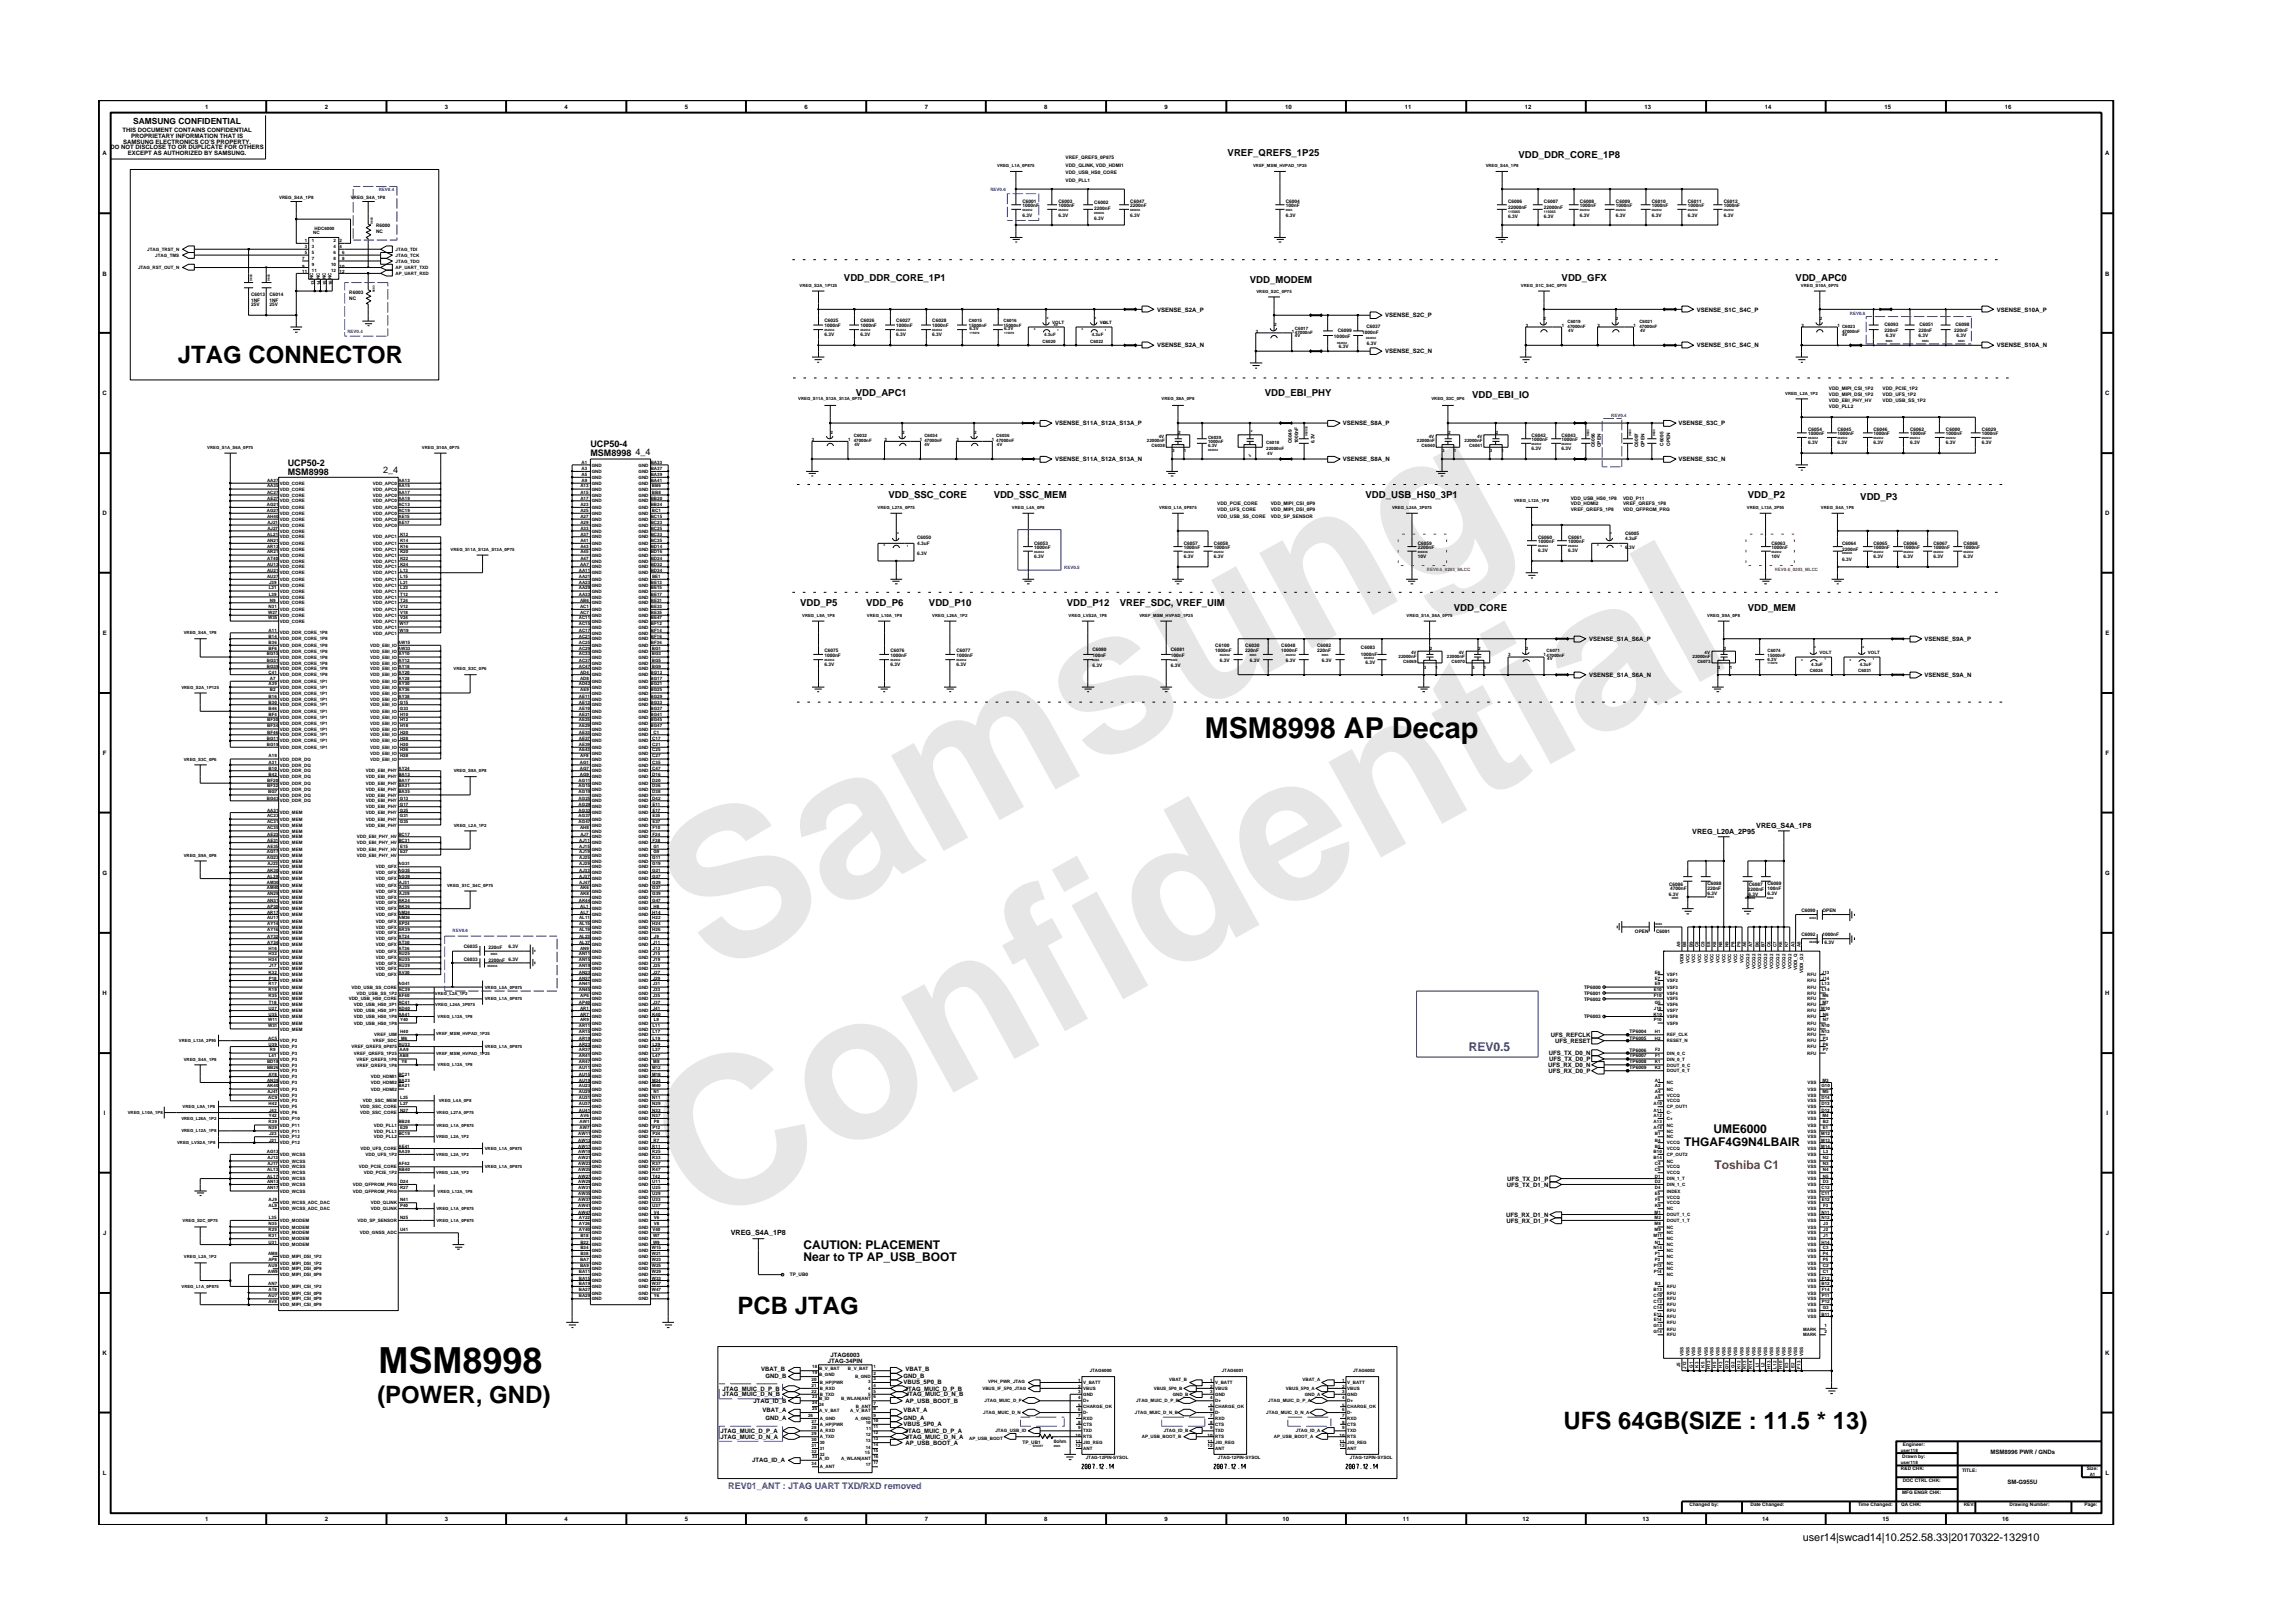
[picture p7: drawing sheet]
<svg xmlns="http://www.w3.org/2000/svg" width="297mm" height="210mm" viewBox="0 0 297 210" stroke-linecap="round" stroke-linejoin="round" font-family="sans-serif">
<defs><g id="words">
<g font-size="26.5" fill="#e6e6e6">
<text x="92.4" y="126.7" transform="rotate(-29 92.4 126.7)">Samsung</text>
<text x="91.1" y="159.4" transform="rotate(-29 91.1 159.4)">Confidential</text>
</g>
<text font-size="4.7" x="49" y="177.9">MSM8998</text>
<text font-size="3.7" x="156.1" y="95.6">MSM8998 AP Decap</text>
<g font-size="3.1">
<text x="23.1" y="47">JTAG CONNECTOR</text>
<text x="95.5" y="170.2">PCB JTAG</text>
<text x="48.9" y="181.8">(POWER, GND)</text>
<text x="202.6" y="185.1">UFS 64GB(SIZE : 11.5 * 13)</text>
</g>
<text font-size="1.6" fill="#00f" x="190.3" y="136.2">REV0.5</text>
<g font-size="1.6">
<text x="218.2" y="148.4">THGAF4G9N4LBAIR</text>
<text x="222" y="146.8">UME6000</text>
<text x="104.1" y="161.8">CAUTION: PLACEMENT</text>
<text x="104.1" y="163.4">Near to TP AP_USB_BOOT</text>
</g>
<text font-size="1.6" fill="#f00" x="222.1" y="151.5">Toshiba C1</text>
<text font-size="1.4" x="233.5" y="199.7">user14|swcad14|10.252.58.33|20170322-132910</text>
<g font-size="1.2">
<text x="159" y="20.3">VREF_QREFS_1P25</text>
<text x="196.7" y="20.4">VDD_DDR_CORE_1P8</text>
<text x="109.3" y="36.4">VDD_DDR_CORE_1P1</text>
<text x="161.9" y="36.6">VDD_MODEM</text>
<text x="202.3" y="36.4">VDD_GFX</text>
<text x="232.6" y="36.4">VDD_APC0</text>
<text x="110.9" y="51.3">VDD_APC1</text>
<text x="163.9" y="51.3">VDD_EBI_PHY</text>
<text x="190.7" y="51.5">VDD_EBI_IO</text>
<text x="76.5" y="59.1">MSM8998</text>
<text x="76.5" y="57.9">UCP50-4</text>
<text x="82.3" y="59">4_4</text>
<text x="37.3" y="61.5">MSM8998</text>
<text x="37.3" y="60.3">UCP50-2</text>
<text x="49.6" y="61.2">2_4</text>
<text x="115.1" y="64.5">VDD_SSC_CORE</text>
<text x="128.7" y="64.5">VDD_SSC_MEM</text>
<text x="176.9" y="64.5">VDD_USB_HS0_3P1</text>
<text x="226.4" y="64.5">VDD_P2</text>
<text x="241" y="64.7">VDD_P3</text>
<text x="103.7" y="78.5">VDD_P5</text>
<text x="112.2" y="78.5">VDD_P6</text>
<text x="120.3" y="78.5">VDD_P10</text>
<text x="138.2" y="78.5">VDD_P12</text>
<text x="145.1" y="78.5">VREF_SDC, VREF_UIM</text>
<text x="188.3" y="79.1">VDD_CORE</text>
<text x="226.4" y="79.1">VDD_MEM</text>
</g>
<text font-size="1.2" fill="#00f" x="94.3" y="192.9">REV01_ANT : JTAG UART TXD/RXD removed</text>
<text font-size="1.1" x="17.3" y="16.1">SAMSUNG CONFIDENTIAL</text>
<g font-size=".9">
<text x="219.2" y="108">VREG_L20A_2P95</text>
<text x="227.5" y="107.2">VREG_S4A_1P8</text>
<text x="94.7" y="160">VREG_S4A_1P8</text>
</g>
<g font-size=".8">
<text x="15.9" y="17.1">THIS DOCUMENT CONTAINS CONFIDENTIAL</text>
<text x="17" y="17.8">PROPRIETARY INFORMATION THAT IS</text>
<text x="26.6" y="14.1">1</text>
<text x="42.1" y="14.1">2</text>
<text x="57.6" y="14.1">3</text>
<text x="73.1" y="14.1">4</text>
<text x="88.7" y="14.1">5</text>
<text x="104.2" y="14.1">6</text>
<text x="119.8" y="14.1">7</text>
<text x="135.3" y="14.1">8</text>
<text x="150.9" y="14.1">9</text>
<text x="166.5" y="14.1">10</text>
<text x="182" y="14.1">11</text>
<text x="197.5" y="14.1">12</text>
<text x="213" y="14.1">13</text>
<text x="228.6" y="14.1">14</text>
<text x="244.1" y="14.1">15</text>
<text x="259.7" y="14.1">16</text>
<text x="13.3" y="20.1">A</text>
<text x="14.3" y="19.4">DO NOT DISCLOSE TO OR DUPLICATE FOR OTHERS</text>
<text x="16" y="18.6">SAMSUNG ELECTRONICS CO’S PROPERTY.</text>
<text x="16.5" y="20.1">EXCEPT AS AUTHORIZED BY SAMSUNG.</text>
<text x="272.7" y="20.1">A</text>
<text x="13.3" y="35.7">B</text>
<text x="272.7" y="35.7">B</text>
<text x="149.9" y="40.4">VSENSE_S2A_P</text>
<text x="179.4" y="41.1">VSENSE_S2C_P</text>
<text x="219.8" y="40.4">VSENSE_S1C_S4C_P</text>
<text x="258.7" y="40.4">VSENSE_S10A_P</text>
<text x="149.9" y="45">VSENSE_S2A_N</text>
<text x="179.4" y="45.8">VSENSE_S2C_N</text>
<text x="219.8" y="45">VSENSE_S1C_S4C_N</text>
<text x="258.7" y="45">VSENSE_S10A_N</text>
<text x="13.3" y="51.2">C</text>
<text x="272.7" y="51.2">C</text>
<text x="136.7" y="55.1">VSENSE_S11A_S12A_S13A_P</text>
<text x="136.7" y="59.7">VSENSE_S11A_S12A_S13A_N</text>
<text x="173.9" y="55.1">VSENSE_S8A_P</text>
<text x="173.9" y="59.7">VSENSE_S8A_N</text>
<text x="217.5" y="55.1">VSENSE_S3C_P</text>
<text x="217.5" y="59.7">VSENSE_S3C_N</text>
<text x="13.3" y="66.8">D</text>
<text x="272.7" y="66.8">D</text>
<text x="13.3" y="82.3">E</text>
<text x="205.9" y="83">VSENSE_S1A_S6A_P</text>
<text x="249.3" y="83">VSENSE_S9A_P</text>
<text x="272.7" y="82.3">E</text>
<text x="205.9" y="87.7">VSENSE_S1A_S6A_N</text>
<text x="249.3" y="87.7">VSENSE_S9A_N</text>
<text x="13.3" y="97.8">F</text>
<text x="272.8" y="97.8">F</text>
<text x="13.3" y="113.3">G</text>
<text x="272.7" y="113.3">G</text>
<text x="13.3" y="128.9">H</text>
<text x="272.7" y="128.9">H</text>
<text x="200.6" y="136.7">UFS_TX_D0_N</text>
<text x="200.7" y="137.5">UFS_TX_D0_P</text>
<text x="200.9" y="134.3">UFS_REFCLK</text>
<text x="201.4" y="135.1">UFS_RESET</text>
<text x="200.5" y="138.2">UFS_RX_D0_N</text>
<text x="200.6" y="139">UFS_RX_D0_P</text>
<text x="13.5" y="144.4">I</text>
<text x="272.9" y="144.4">I</text>
<text x="195.2" y="153.7">UFS_TX_D1_N</text>
<text x="195.3" y="153">UFS_TX_D1_P</text>
<text x="13.4" y="160">J</text>
<text x="195.1" y="157.6">UFS_RX_D1_N</text>
<text x="195.2" y="158.4">UFS_RX_D1_P</text>
<text x="272.8" y="160">J</text>
<text x="13.3" y="175.5">K</text>
<text x="98.6" y="177.5">VBAT_B</text>
<text x="99.2" y="178.5">GND_B</text>
<text x="107.3" y="176.6">JTAG-34PIN</text>
<text x="107.6" y="175.8">JTAG6003</text>
<text x="117" y="179.3">VBUS_5P0_B</text>
<text x="117" y="178.5">GND_B</text>
<text x="117.3" y="177.5">VBAT_B</text>
<text x="272.7" y="175.5">K</text>
<text x="93.3" y="185.6">JTAG_MUIC_D_P_A</text>
<text x="93.6" y="180.1">JTAG_MUIC_D_P_B</text>
<text x="93.6" y="180.9">JTAG_MUIC_D_N_B</text>
<text x="97.6" y="181.8">JTAG_ID_B</text>
<text x="98.8" y="183">VBAT_A</text>
<text x="99.2" y="183.9">GND_A</text>
<text x="117" y="184.8">VBUS_5P0_A</text>
<text x="117" y="183.9">GND_A</text>
<text x="117" y="183">VBAT_A</text>
<text x="117.2" y="180.1">JTAG_MUIC_D_P_B</text>
<text x="117.2" y="185.6">JTAG_MUIC_D_P_A</text>
<text x="117.3" y="181.8">AP_USB_BOOT_B</text>
<text x="117.4" y="180.9">JTAG_MUIC_D_N_B</text>
<text x="13.3" y="191.1">L</text>
<text x="93.3" y="186.4">JTAG_MUIC_D_N_A</text>
<text x="97.4" y="189.4">JTAG_ID_A</text>
<text x="117.3" y="187.2">AP_USB_BOOT_A</text>
<text x="117.4" y="186.4">JTAG_MUIC_D_N_A</text>
<text x="257.8" y="188.4">MSM8996 PWR / GNDs</text>
<text x="272.8" y="191.1">L</text>
<text x="26.6" y="197.1">1</text>
<text x="42.1" y="197.1">2</text>
<text x="57.6" y="197.1">3</text>
<text x="73.1" y="197.1">4</text>
<text x="88.7" y="197.1">5</text>
<text x="104.2" y="197.1">6</text>
<text x="119.8" y="197.1">7</text>
<text x="135.3" y="197.1">8</text>
<text x="150.9" y="197.1">9</text>
<text x="166.1" y="197.1">10</text>
<text x="181.7" y="197.1">11</text>
<text x="197.2" y="197.1">12</text>
<text x="212.8" y="197.1">13</text>
<text x="228.3" y="197.1">14</text>
<text x="243.9" y="197.1">15</text>
<text x="259.4" y="197.1">16</text>
<text x="260" y="192.3">SM-G955U</text>
</g>
<g font-size=".6">
<text x="129.2" y="21.7">VREG_L1A_0P875</text>
<text x="138" y="23.6">VDD_PLL1</text>
<text x="138" y="22.5">VDD_USB_HS0_CORE</text>
<text x="138" y="20.6">VREF_QREFS_0P875</text>
<text x="138" y="21.6">VDD_QLINK, VDD_HDMI1</text>
<text x="162.3" y="21.7">VREF_MSM_HVPAD_1P25</text>
<text x="192.5" y="21.7">VREG_S4A_1P8</text>
<text x="36.1" y="25.8">VREG_S4A_1P8</text>
<text x="40.8" y="29.7">HDC6000</text>
<text x="45.5" y="25.8">VREG_S4A_1P8</text>
<text x="48.7" y="29.4">R6000</text>
<text x="132.4" y="28.1">6.3V</text>
<text x="132.4" y="26.9">1000nF</text>
<text x="132.4" y="26.3">C6001</text>
<text x="137.1" y="26.3">C6003</text>
<text x="137.1" y="26.9">1000nF</text>
<text x="137.1" y="28.1">6.3V</text>
<text x="141.8" y="28.6">6.3V</text>
<text x="141.8" y="27.2">2200nF</text>
<text x="141.8" y="26.4">C6002</text>
<text x="146.4" y="28.1">6.3V</text>
<text x="146.4" y="26.3">C6047</text>
<text x="146.4" y="26.9">2200nF</text>
<text x="166.6" y="28.1">6.3V</text>
<text x="166.6" y="26.9">100nF</text>
<text x="166.6" y="26.3">C6004</text>
<text x="195.4" y="28.2">6.3V</text>
<text x="195.4" y="27">22000nF</text>
<text x="195.4" y="26.3">C6006</text>
<text x="200" y="26.3">C6007</text>
<text x="200" y="27">22000nF</text>
<text x="200" y="28.2">6.3V</text>
<text x="204.7" y="28.1">6.3V</text>
<text x="204.7" y="26.9">1000nF</text>
<text x="204.7" y="26.3">C6008</text>
<text x="209.3" y="26.3">C6009</text>
<text x="209.3" y="26.9">1000nF</text>
<text x="209.3" y="28.1">6.3V</text>
<text x="214" y="26.3">C6010</text>
<text x="214" y="26.9">1000nF</text>
<text x="214" y="28.1">6.3V</text>
<text x="218.6" y="28.1">6.3V</text>
<text x="218.6" y="26.9">1000nF</text>
<text x="218.6" y="26.3">C6011</text>
<text x="223.3" y="26.3">C6012</text>
<text x="223.3" y="26.9">1000nF</text>
<text x="223.3" y="28.1">6.3V</text>
<text x="17.9" y="34.9">JTAG_RST_OUT_N</text>
<text x="19.1" y="32.5">JTAG_TRST_N</text>
<text x="20.1" y="33.3">JTAG_TMS</text>
<text x="39.1" y="34.7">9</text>
<text x="39.1" y="35.4">11</text>
<text x="39.1" y="33.7">7</text>
<text x="39.5" y="31.4">1</text>
<text x="39.5" y="32.1">3</text>
<text x="39.5" y="32.9">5</text>
<text x="40.4" y="34.5">9</text>
<text x="40.4" y="31.4">1</text>
<text x="40.4" y="32.1">3</text>
<text x="40.4" y="32.9">5</text>
<text x="40.4" y="33.7">7</text>
<text x="40.4" y="35.2">11</text>
<text x="40.6" y="30.3">NC</text>
<text x="42.9" y="34.5">10</text>
<text x="42.9" y="35.2">12</text>
<text x="43.2" y="33.7">8</text>
<text x="43.2" y="31.4">2</text>
<text x="43.2" y="32.1">4</text>
<text x="43.2" y="32.9">6</text>
<text x="44" y="31.4">2</text>
<text x="44" y="32.1">4</text>
<text x="44" y="34.7">10</text>
<text x="44" y="35.4">12</text>
<text x="44.3" y="32.9">6</text>
<text x="44.3" y="33.7">8</text>
<text x="48.7" y="30.2">NC</text>
<text x="51.3" y="35.6">AP_UART_RXD</text>
<text x="51.3" y="34.9">AP_UART_TXD</text>
<text x="51.3" y="32.5">JTAG_TDI</text>
<text x="51.3" y="33.3">JTAG_TCK</text>
<text x="51.3" y="34">JTAG_TDO</text>
<text x="32.5" y="39.7">25V</text>
<text x="32.5" y="39.1">1NF</text>
<text x="32.5" y="38.3">C6013</text>
<text x="34.9" y="39.1">1NF</text>
<text x="34.9" y="39.7">25V</text>
<text x="34.9" y="38.3">C6014</text>
<text x="40.6" y="36.2" transform="rotate(-90 40.6 36.2)">NC</text>
<text x="40.8" y="36.9" transform="rotate(-90 40.8 36.9)">13</text>
<text x="41.4" y="36.2" transform="rotate(-90 41.4 36.2)">NC</text>
<text x="41.5" y="36.9" transform="rotate(-90 41.5 36.9)">14</text>
<text x="42.2" y="36.2" transform="rotate(-90 42.2 36.2)">NC</text>
<text x="42.3" y="36.9" transform="rotate(-90 42.3 36.9)">15</text>
<text x="43" y="36.2" transform="rotate(-90 43 36.2)">NC</text>
<text x="43" y="36.9" transform="rotate(-90 43 36.9)">16</text>
<text x="45.2" y="38.1">R6003</text>
<text x="45.2" y="38.9">NC</text>
<text x="103.6" y="37.1">VREG_S2A_1P125</text>
<text x="106.8" y="41.8">C6025</text>
<text x="111.4" y="41.8">C6026</text>
<text x="116.1" y="41.8">C6027</text>
<text x="120.8" y="41.8">C6028</text>
<text x="125.5" y="41.8">C6015</text>
<text x="130" y="41.8">C6016</text>
<text x="162.8" y="37.9">VREG_S2C_0P75</text>
<text x="197" y="37.1">VREG_S1C_S4C_0P75</text>
<text x="199.9" y="41.4">2</text>
<text x="203.1" y="41.9">C6019</text>
<text x="209.3" y="41.4">2</text>
<text x="212.4" y="41.9">C6021</text>
<text x="233.3" y="37.1">VREG_S10A_0P75</text>
<text x="235.8" y="41.4">2</text>
<text x="106.8" y="42.4">1000nF</text>
<text x="106.8" y="43.5">6.3V</text>
<text x="111.4" y="43.5">6.3V</text>
<text x="111.4" y="42.4">1000nF</text>
<text x="116.1" y="42.4">1000nF</text>
<text x="116.1" y="43.5">6.3V</text>
<text x="120.8" y="42.4">1000nF</text>
<text x="120.8" y="43.5">6.3V</text>
<text x="125.5" y="42.4">15000nF</text>
<text x="125.6" y="42.8">6.3V</text>
<text x="130" y="42.4">15000nF</text>
<text x="130.1" y="42.8">6.3V</text>
<text x="135" y="44.4">C6020</text>
<text x="135.2" y="43.5">4.3uF</text>
<text x="136.3" y="42">VOLT</text>
<text x="141.2" y="44.4">C6022</text>
<text x="141.4" y="43.5">4.3uF</text>
<text x="142.5" y="42">VOLT</text>
<text x="162.7" y="43.1">3</text>
<text x="165.1" y="42.2">2</text>
<text x="167.3" y="43.1">1</text>
<text x="167.8" y="43.7">4V</text>
<text x="167.8" y="43.3">47000nF</text>
<text x="167.8" y="42.7">C6017</text>
<text x="172.8" y="43.8">1000nF</text>
<text x="173.3" y="43.1">C6099</text>
<text x="173.4" y="45.1">6.3V</text>
<text x="176.4" y="43.2">1000nF</text>
<text x="177" y="42.5">C6037</text>
<text x="177.1" y="44.7">6.3V</text>
<text x="197.6" y="42.4">3</text>
<text x="202.3" y="42.4">1</text>
<text x="203.1" y="42.5">47000nF</text>
<text x="203.1" y="43">4V</text>
<text x="207" y="42.4">3</text>
<text x="211.6" y="42.4">1</text>
<text x="212.4" y="42.5">47000nF</text>
<text x="212.5" y="43">4V</text>
<text x="233.4" y="42.4">3</text>
<text x="238" y="42.4">1 C6023</text>
<text x="238.6" y="43.1">47000nF</text>
<text x="238.6" y="43.5">4V</text>
<text x="244.1" y="42.2">C6093</text>
<text x="244.1" y="43">220nF</text>
<text x="244.3" y="43.7">6.3V</text>
<text x="248.5" y="43.1">220nF</text>
<text x="248.5" y="43.7">6.3V</text>
<text x="248.6" y="42.2">C6051</text>
<text x="253.2" y="43.1">220nF</text>
<text x="253.3" y="42.2">C6098</text>
<text x="253.4" y="43.7">6.3V</text>
<text x="103.4" y="51.9">VREG_S11A_S12A_S13A_0P75</text>
<text x="150.5" y="51.9">VREG_S8A_0P8</text>
<text x="185.4" y="51.9">VREG_S3C_0P6</text>
<text x="231.3" y="51.1">VREG_L2A_1P2</text>
<text x="236.9" y="50.6">VDD_MIPI_CSI_1P2</text>
<text x="236.9" y="52.1">VDD_EBI_PHY_HV</text>
<text x="236.9" y="51.3">VDD_MIPI_DSI_1P2</text>
<text x="236.9" y="52.9">VDD_PLL2</text>
<text x="243.9" y="52.1">VDD_USB_SS_1P2</text>
<text x="243.9" y="50.6">VDD_PCIE_1P2</text>
<text x="243.9" y="51.3">VDD_UFS_1P2</text>
<text x="26.8" y="58.1">VREG_S1A_S6A_0P75</text>
<text x="54.6" y="58.1">VREG_S10A_0P75</text>
<text x="105.2" y="57.1">3</text>
<text x="107.6" y="56.2">2</text>
<text x="109.9" y="57.1">1</text>
<text x="110.6" y="57.3">47000nF</text>
<text x="110.6" y="56.7">C6032</text>
<text x="110.7" y="57.8">4V</text>
<text x="114.6" y="57.1">3</text>
<text x="116.9" y="56.2">2</text>
<text x="119.2" y="57.1">1</text>
<text x="119.7" y="57.3">47000nF</text>
<text x="119.7" y="57.8">4V</text>
<text x="119.7" y="56.7">C6034</text>
<text x="123.9" y="57.1">3</text>
<text x="126.2" y="56.2">2</text>
<text x="128.5" y="57.1">1</text>
<text x="129.1" y="57.3">47000nF</text>
<text x="129.1" y="56.7">C6036</text>
<text x="129.1" y="57.8">4V</text>
<text x="148.6" y="57.3">22000nF</text>
<text x="149.2" y="57.9">C6038</text>
<text x="150.1" y="56.8">4V</text>
<text x="151.8" y="58.6">3</text>
<text x="152.6" y="56.2">2</text>
<text x="153.4" y="58.6">1</text>
<text x="156.5" y="57.9">6.3V</text>
<text x="156.5" y="57.4">1000nF</text>
<text x="156.5" y="56.8">C6039</text>
<text x="164" y="57.5">C6018</text>
<text x="164" y="58.3">22000nF</text>
<text x="164.2" y="59">4V</text>
<text x="167.3" y="57.4" transform="rotate(-90 167.3 57.4)">C6049</text>
<text x="168.2" y="57.4" transform="rotate(-90 168.2 57.4)">1000nF</text>
<text x="170.3" y="57.4" transform="rotate(-90 170.3 57.4)">6.3V</text>
<text x="183.5" y="57.3">22000nF</text>
<text x="184.2" y="57.9">C6040</text>
<text x="185.1" y="56.8">4V</text>
<text x="186.8" y="58.6">3</text>
<text x="187.6" y="56.2">2</text>
<text x="188.3" y="58.6">1</text>
<text x="189.7" y="57.3">22000nF</text>
<text x="190.3" y="57.9">C6041</text>
<text x="191.3" y="56.8">4V</text>
<text x="193" y="58.6">3</text>
<text x="193.8" y="56.2">2</text>
<text x="194.5" y="58.6">1</text>
<text x="198.4" y="58.3">6.3V</text>
<text x="198.4" y="57.2">1000nF</text>
<text x="198.4" y="56.6">C6042</text>
<text x="202.3" y="56.6">C6043</text>
<text x="202.3" y="57.2">1000nF</text>
<text x="202.3" y="58.3">6.3V</text>
<text x="206.6" y="57.9" transform="rotate(-90 206.6 57.9)">C6096</text>
<text x="207.4" y="57.9" transform="rotate(-90 207.4 57.9)">OPEN</text>
<text x="212.2" y="57.9" transform="rotate(-90 212.2 57.9)">C6097</text>
<text x="213" y="57.9" transform="rotate(-90 213 57.9)">OPEN</text>
<text x="215.5" y="57.8" transform="rotate(-90 215.5 57.8)">C6095</text>
<text x="216.4" y="57.8" transform="rotate(-90 216.4 57.8)">OPEN</text>
<text x="234.2" y="57.5">6.3V</text>
<text x="234.2" y="56.3">1000nF</text>
<text x="234.2" y="55.8">C6054</text>
<text x="238" y="55.8">C6045</text>
<text x="238" y="56.3">1000nF</text>
<text x="238" y="57.5">6.3V</text>
<text x="242.7" y="57.5">6.3V</text>
<text x="242.7" y="56.3">1000nF</text>
<text x="242.7" y="55.8">C6046</text>
<text x="247.4" y="55.8">C6062</text>
<text x="247.4" y="56.3">1000nF</text>
<text x="247.4" y="57.5">6.3V</text>
<text x="252.1" y="55.8">C6000</text>
<text x="252.1" y="56.3">1000nF</text>
<text x="252.1" y="57.5">6.3V</text>
<text x="256.7" y="57.5">6.3V</text>
<text x="256.7" y="56.3">1000nF</text>
<text x="256.7" y="55.8">C6029</text>
<text x="34.6" y="65.5">AG21</text>
<text x="34.6" y="64">AC27</text>
<text x="34.6" y="62.4">AA27</text>
<text x="34.6" y="63.1">AA35</text>
<text x="34.6" y="64.8">AE27</text>
<text x="36.3" y="65.9">VDD_CORE</text>
<text x="36.3" y="65.1">VDD_CORE</text>
<text x="36.3" y="64.3">VDD_CORE</text>
<text x="36.3" y="62.8">VDD_CORE</text>
<text x="36.3" y="63.6">VDD_CORE</text>
<text x="48.3" y="65.9">VDD_APC0</text>
<text x="48.3" y="64.3">VDD_APC0</text>
<text x="48.3" y="65.1">VDD_APC0</text>
<text x="48.3" y="62.8">VDD_APC0</text>
<text x="48.3" y="63.6">VDD_APC0</text>
<text x="51.6" y="65.5">AC13</text>
<text x="51.6" y="64">AA17</text>
<text x="51.6" y="64.8">AA19</text>
<text x="51.6" y="62.4">AA13</text>
<text x="51.6" y="63.1">AA15</text>
<text x="75.2" y="63.1">A13</text>
<text x="75.2" y="64">A15</text>
<text x="75.2" y="64.8">A17</text>
<text x="75.2" y="65.5">A23</text>
<text x="75.3" y="62.4">A9</text>
<text x="75.3" y="60.9">A3</text>
<text x="75.3" y="61.6">A5</text>
<text x="75.3" y="60.1">A1</text>
<text x="76.7" y="62.8">GND</text>
<text x="76.7" y="61.3">GND</text>
<text x="76.7" y="62">GND</text>
<text x="76.7" y="60.4">GND</text>
<text x="76.7" y="63.6">GND</text>
<text x="76.7" y="64.3">GND</text>
<text x="76.7" y="65.1">GND</text>
<text x="76.7" y="65.9">GND</text>
<text x="82.7" y="65.1">GND</text>
<text x="82.7" y="65.9">GND</text>
<text x="82.7" y="63.6">GND</text>
<text x="82.7" y="64.3">GND</text>
<text x="82.7" y="60.4">GND</text>
<text x="82.7" y="61.3">GND</text>
<text x="82.7" y="62">GND</text>
<text x="82.7" y="62.8">GND</text>
<text x="84.3" y="64.8">BB20</text>
<text x="84.3" y="65.5">BB24</text>
<text x="84.3" y="60.1">BA33</text>
<text x="84.3" y="60.9">BA37</text>
<text x="84.3" y="61.6">BA39</text>
<text x="84.3" y="62.4">BA41</text>
<text x="84.5" y="63.1">BB6</text>
<text x="84.5" y="64">BB8</text>
<text x="113.7" y="65.9">VREG_L27A_0P75</text>
<text x="131.1" y="65.9">VREG_L4A_0P8</text>
<text x="150.2" y="65.9">VREG_L1A_0P875</text>
<text x="157.7" y="65.5">VDD_PCIE_CORE</text>
<text x="164.6" y="65.5">VDD_MIPI_CSI_0P9</text>
<text x="180.3" y="65.9">VREG_L24A_3P075</text>
<text x="196.1" y="65.1">VREG_L12A_1P8</text>
<text x="203.5" y="65.5">VDD_HDMI2</text>
<text x="203.5" y="64.7">VDD_USB_HS0_1P8</text>
<text x="210.3" y="65.5">VREF_QREFS_1P8</text>
<text x="210.3" y="64.7">VDD_P11</text>
<text x="226.3" y="65.9">VREG_L13A_2P95</text>
<text x="235.9" y="65.9">VREG_S4A_1P8</text>
<text x="34.6" y="66.3">AG27</text>
<text x="34.6" y="67">AH40</text>
<text x="34.6" y="70.9">AR13</text>
<text x="34.6" y="71.7">AR21</text>
<text x="34.6" y="70.2">AN21</text>
<text x="34.6" y="69.4">AL21</text>
<text x="34.6" y="67.9">AJ21</text>
<text x="34.6" y="68.7">AJ27</text>
<text x="36.3" y="66.7">VDD_CORE</text>
<text x="36.3" y="67.5">VDD_CORE</text>
<text x="36.3" y="68.2">VDD_CORE</text>
<text x="36.3" y="69">VDD_CORE</text>
<text x="36.3" y="69.8">VDD_CORE</text>
<text x="36.3" y="71.4">VDD_CORE</text>
<text x="36.3" y="70.6">VDD_CORE</text>
<text x="48.3" y="67.5">VDD_APC0</text>
<text x="48.3" y="68.2">VDD_APC0</text>
<text x="48.3" y="66.7">VDD_APC0</text>
<text x="48.3" y="69.8">VDD_APC1</text>
<text x="48.3" y="70.6">VDD_APC1</text>
<text x="48.3" y="71.4">VDD_APC1</text>
<text x="51.6" y="66.3">AC19</text>
<text x="51.6" y="67">AE15</text>
<text x="51.6" y="67.9">AE17</text>
<text x="51.8" y="69.4">K12</text>
<text x="51.8" y="70.2">K14</text>
<text x="51.8" y="70.9">K16</text>
<text x="51.8" y="71.7">K20</text>
<text x="58.4" y="71.4">VREG_S11A_S12A_S13A_0P75</text>
<text x="75.2" y="68.7">A33</text>
<text x="75.2" y="69.4">A37</text>
<text x="75.2" y="70.2">A41</text>
<text x="75.2" y="70.9">A43</text>
<text x="75.2" y="71.7">A45</text>
<text x="75.2" y="66.3">A25</text>
<text x="75.2" y="67">A27</text>
<text x="75.2" y="67.9">A29</text>
<text x="76.7" y="69">GND</text>
<text x="76.7" y="69.8">GND</text>
<text x="76.7" y="70.6">GND</text>
<text x="76.7" y="71.4">GND</text>
<text x="76.7" y="66.7">GND</text>
<text x="76.7" y="67.5">GND</text>
<text x="76.7" y="68.2">GND</text>
<text x="82.7" y="69.8">GND</text>
<text x="82.7" y="70.6">GND</text>
<text x="82.7" y="71.4">GND</text>
<text x="82.7" y="66.7">GND</text>
<text x="82.7" y="67.5">GND</text>
<text x="82.7" y="68.2">GND</text>
<text x="82.7" y="69">GND</text>
<text x="84.3" y="69.4">BC33</text>
<text x="84.3" y="70.2">BC35</text>
<text x="84.3" y="70.9">BD14</text>
<text x="84.3" y="71.7">BD16</text>
<text x="84.3" y="67">BC15</text>
<text x="84.3" y="67.9">BC23</text>
<text x="84.3" y="68.7">BC25</text>
<text x="84.5" y="66.3">BC1</text>
<text x="118.8" y="71.9">6.3V</text>
<text x="118.8" y="69.8">C6050</text>
<text x="118.8" y="70.6">4.3uF</text>
<text x="134" y="71.1">1000nF</text>
<text x="134" y="70.6">C6053</text>
<text x="153.4" y="71.1">1000nF</text>
<text x="153.4" y="70.6">C6057</text>
<text x="157.3" y="70.6">C6058</text>
<text x="157.3" y="71.1">1000nF</text>
<text x="157.7" y="66.2">VDD_UFS_CORE</text>
<text x="157.7" y="67.1">VDD_USB_SS_CORE</text>
<text x="164.6" y="66.2">VDD_MIPI_DSI_0P9</text>
<text x="164.6" y="67.1">VDD_SP_SENSOR</text>
<text x="183.7" y="71.1">2200nF</text>
<text x="183.7" y="70.6">C6059</text>
<text x="199.2" y="71.5">6.3V</text>
<text x="199.2" y="70.4">1000nF</text>
<text x="199.2" y="69.8">C6060</text>
<text x="203.1" y="71.5">6.3V</text>
<text x="203.1" y="70.4">1000nF</text>
<text x="203.1" y="69.8">C6061</text>
<text x="203.5" y="66.2">VREF_QREFS_1P8</text>
<text x="210.3" y="66.2">VDD_QFPROM_PRG</text>
<text x="210.5" y="69.4">C6005</text>
<text x="210.5" y="70">4.3uF</text>
<text x="210.5" y="71.1">6.3V</text>
<text x="229.5" y="70.6">C6063</text>
<text x="229.5" y="71.1">1000nF</text>
<text x="238.6" y="71.3">2200nF</text>
<text x="238.6" y="70.6">C6064</text>
<text x="242.7" y="71.1">1000nF</text>
<text x="242.7" y="70.6">C6065</text>
<text x="246.6" y="70.6">C6066</text>
<text x="246.6" y="71.1">1000nF</text>
<text x="250.5" y="70.6">C6067</text>
<text x="250.5" y="71.1">1000nF</text>
<text x="254.4" y="71.1">1000nF</text>
<text x="254.4" y="70.6">C6068</text>
<text x="34.6" y="74.8">AU27</text>
<text x="34.6" y="73.3">AU13</text>
<text x="34.6" y="74.1">AU21</text>
<text x="34.6" y="72.5">AT40</text>
<text x="34.8" y="77.2">L39</text>
<text x="34.8" y="76.4">L31</text>
<text x="34.8" y="75.6">J39</text>
<text x="35" y="78">N9</text>
<text x="36.3" y="75.3">VDD_CORE</text>
<text x="36.3" y="72.1">VDD_CORE</text>
<text x="36.3" y="72.9">VDD_CORE</text>
<text x="36.3" y="73.6">VDD_CORE</text>
<text x="36.3" y="74.4">VDD_CORE</text>
<text x="36.3" y="77.5">VDD_CORE</text>
<text x="36.3" y="76">VDD_CORE</text>
<text x="36.3" y="76.8">VDD_CORE</text>
<text x="48.3" y="74.4">VDD_APC1</text>
<text x="48.3" y="75.3">VDD_APC1</text>
<text x="48.3" y="76">VDD_APC1</text>
<text x="48.3" y="76.8">VDD_APC1</text>
<text x="48.3" y="72.1">VDD_APC1</text>
<text x="48.3" y="72.9">VDD_APC1</text>
<text x="48.3" y="73.6">VDD_APC1</text>
<text x="48.3" y="77.5">VDD_APC1</text>
<text x="51.8" y="72.5">K22</text>
<text x="51.8" y="73.3">K24</text>
<text x="51.9" y="74.1">L13</text>
<text x="51.9" y="74.8">L15</text>
<text x="51.9" y="75.6">L21</text>
<text x="51.9" y="76.4">L23</text>
<text x="51.9" y="78">T24</text>
<text x="51.9" y="77.2">T12</text>
<text x="75" y="74.1">AA11</text>
<text x="75" y="74.8">AA21</text>
<text x="75" y="75.6">AA23</text>
<text x="75" y="76.4">AA29</text>
<text x="75" y="77.2">AA33</text>
<text x="75.1" y="73.3">AA7</text>
<text x="75.1" y="78">AB6</text>
<text x="75.2" y="72.5">A47</text>
<text x="76.7" y="74.4">GND</text>
<text x="76.7" y="75.3">GND</text>
<text x="76.7" y="76">GND</text>
<text x="76.7" y="76.8">GND</text>
<text x="76.7" y="77.5">GND</text>
<text x="76.7" y="73.6">GND</text>
<text x="76.7" y="72.1">GND</text>
<text x="76.7" y="72.9">GND</text>
<text x="82.7" y="76">GND</text>
<text x="82.7" y="76.8">GND</text>
<text x="82.7" y="77.5">GND</text>
<text x="82.7" y="72.1">GND</text>
<text x="82.7" y="72.9">GND</text>
<text x="82.7" y="73.6">GND</text>
<text x="82.7" y="74.4">GND</text>
<text x="82.7" y="75.3">GND</text>
<text x="84.3" y="72.5">BD24</text>
<text x="84.3" y="73.3">BD32</text>
<text x="84.3" y="74.1">BD34</text>
<text x="84.3" y="75.6">BE13</text>
<text x="84.3" y="76.4">BE15</text>
<text x="84.3" y="77.2">BE17</text>
<text x="84.3" y="78">BE31</text>
<text x="84.5" y="74.8">BE1</text>
<text x="134" y="72.3">6.3V</text>
<text x="153.4" y="72.3">6.3V</text>
<text x="157.3" y="72.3">6.3V</text>
<text x="183.7" y="72.3">10V</text>
<text x="229.5" y="72.3">10V</text>
<text x="238.6" y="72.7">6.3V</text>
<text x="242.7" y="72.3">6.3V</text>
<text x="246.6" y="72.3">6.3V</text>
<text x="250.5" y="72.3">6.3V</text>
<text x="254.4" y="72.3">6.3V</text>
<text x="23.8" y="82.2">VREG_S4A_1P8</text>
<text x="34.7" y="79.5">W27</text>
<text x="34.7" y="80.3">W35</text>
<text x="34.8" y="81.9">A11</text>
<text x="34.8" y="82.6">B14</text>
<text x="34.8" y="83.4">B36</text>
<text x="34.8" y="78.7">N31</text>
<text x="36.3" y="82.2">VDD_DDR_CORE_1P8</text>
<text x="36.3" y="78.3">VDD_CORE</text>
<text x="36.3" y="79.2">VDD_CORE</text>
<text x="36.3" y="83">VDD_DDR_CORE_1P8</text>
<text x="36.3" y="83.8">VDD_DDR_CORE_1P8</text>
<text x="36.3" y="79.9">VDD_CORE</text>
<text x="36.3" y="80.7">VDD_CORE</text>
<text x="48" y="83.8">VDD_EBI_IO</text>
<text x="48.3" y="78.3">VDD_APC1</text>
<text x="48.3" y="79.1">VDD_APC1</text>
<text x="48.3" y="79.9">VDD_APC1</text>
<text x="48.3" y="80.7">VDD_APC1</text>
<text x="48.3" y="81.4">VDD_APC1</text>
<text x="48.3" y="82.2">VDD_APC1</text>
<text x="51.5" y="83.4">AW15</text>
<text x="51.8" y="81">W17</text>
<text x="51.8" y="81.9">W19</text>
<text x="51.8" y="78.7">V12</text>
<text x="51.8" y="79.5">V18</text>
<text x="51.8" y="80.3">V24</text>
<text x="75" y="80.3">AC11</text>
<text x="75" y="81">AC15</text>
<text x="75" y="81.9">AC17</text>
<text x="75" y="82.6">AC21</text>
<text x="75" y="83.4">AC25</text>
<text x="75.1" y="79.5">AC7</text>
<text x="75.1" y="78.7">AC1</text>
<text x="76.7" y="79.9">GND</text>
<text x="76.7" y="79.2">GND</text>
<text x="76.7" y="80.7">GND</text>
<text x="76.7" y="81.4">GND</text>
<text x="76.7" y="82.2">GND</text>
<text x="76.7" y="83">GND</text>
<text x="76.7" y="83.8">GND</text>
<text x="76.7" y="78.3">GND</text>
<text x="82.7" y="82.2">GND</text>
<text x="82.7" y="83">GND</text>
<text x="82.7" y="83.8">GND</text>
<text x="82.7" y="78.3">GND</text>
<text x="82.7" y="79.2">GND</text>
<text x="82.7" y="79.9">GND</text>
<text x="82.7" y="80.7">GND</text>
<text x="82.7" y="81.4">GND</text>
<text x="84.3" y="78.7">BE33</text>
<text x="84.3" y="79.5">BE35</text>
<text x="84.3" y="80.3">BE47</text>
<text x="84.3" y="81.9">BF14</text>
<text x="84.3" y="82.6">BF16</text>
<text x="84.3" y="83.4">BF36</text>
<text x="84.3" y="81">BF12</text>
<text x="103.9" y="79.9">VREG_L9A_1P8</text>
<text x="112.3" y="79.9">VREG_L10A_1P8</text>
<text x="120.8" y="79.9">VREG_L26A_1P2</text>
<text x="138.4" y="79.9">VREG_LVS2A_1P8</text>
<text x="147.6" y="79.9">VREF_MSM_HVPAD_1P25</text>
<text x="157.4" y="83.8">C6100</text>
<text x="161.3" y="83.8">C6030</text>
<text x="166" y="83.8">C6048</text>
<text x="170.6" y="83.8">C6082</text>
<text x="182.2" y="79.9">VREG_S1A_S6A_0P75</text>
<text x="221.2" y="79.9">VREG_S9A_0P8</text>
<text x="23.5" y="89.2">VREG_S2A_1P125</text>
<text x="34.6" y="86.5">BG39</text>
<text x="34.6" y="84.9">BG15</text>
<text x="34.6" y="85.8">BG31</text>
<text x="34.8" y="84.1">BF6</text>
<text x="34.8" y="88.8">A39</text>
<text x="34.8" y="87.3">C41</text>
<text x="35" y="88">A7</text>
<text x="35" y="89.6">B2</text>
<text x="36.3" y="89.2">VDD_DDR_CORE_1P1</text>
<text x="36.3" y="88.5">VDD_DDR_CORE_1P1</text>
<text x="36.3" y="87.6">VDD_DDR_CORE_1P8</text>
<text x="36.3" y="86.9">VDD_DDR_CORE_1P8</text>
<text x="36.3" y="84.6">VDD_DDR_CORE_1P8</text>
<text x="36.3" y="85.3">VDD_DDR_CORE_1P8</text>
<text x="36.3" y="86.1">VDD_DDR_CORE_1P8</text>
<text x="36.3" y="90">VDD_DDR_CORE_1P1</text>
<text x="48" y="86.9">VDD_EBI_IO</text>
<text x="48" y="87.6">VDD_EBI_IO</text>
<text x="48" y="90">VDD_EBI_IO</text>
<text x="48" y="84.6">VDD_EBI_IO</text>
<text x="48" y="85.3">VDD_EBI_IO</text>
<text x="48" y="86.1">VDD_EBI_IO</text>
<text x="48" y="88.5">VDD_EBI_IO</text>
<text x="48" y="89.2">VDD_EBI_IO</text>
<text x="51.5" y="84.1">AW33</text>
<text x="51.6" y="86.5">AY18</text>
<text x="51.6" y="87.3">AY20</text>
<text x="51.6" y="89.6">AY36</text>
<text x="51.6" y="84.9">AY10</text>
<text x="51.6" y="85.8">AY12</text>
<text x="51.6" y="88">AY28</text>
<text x="51.6" y="88.8">AY30</text>
<text x="58.8" y="86.8">VREG_S3C_0P6</text>
<text x="75" y="85.8">AC37</text>
<text x="75" y="86.5">AC47</text>
<text x="75" y="88.8">AD42</text>
<text x="75" y="84.1">AC29</text>
<text x="75" y="84.9">AC33</text>
<text x="75.1" y="87.3">AD4</text>
<text x="75.1" y="88">AD8</text>
<text x="75.2" y="89.6">AE9</text>
<text x="76.7" y="90">GND</text>
<text x="76.7" y="86.1">GND</text>
<text x="76.7" y="86.9">GND</text>
<text x="76.7" y="87.6">GND</text>
<text x="76.7" y="89.2">GND</text>
<text x="76.7" y="88.5">GND</text>
<text x="76.7" y="84.6">GND</text>
<text x="76.7" y="85.3">GND</text>
<text x="82.7" y="86.9">GND</text>
<text x="82.7" y="85.3">GND</text>
<text x="82.7" y="86.1">GND</text>
<text x="82.7" y="84.6">GND</text>
<text x="82.7" y="87.6">GND</text>
<text x="82.7" y="88.5">GND</text>
<text x="82.7" y="89.2">GND</text>
<text x="82.7" y="90">GND</text>
<text x="84.3" y="87.3">BG13</text>
<text x="84.3" y="88">BG17</text>
<text x="84.3" y="88.8">BG21</text>
<text x="84.3" y="89.6">BG25</text>
<text x="84.4" y="86.5">BG9</text>
<text x="84.4" y="84.9">BG3</text>
<text x="84.4" y="85.8">BG5</text>
<text x="84.4" y="84.1">BG1</text>
<text x="106.8" y="86.3">6.3V</text>
<text x="106.8" y="85.1">1000nF</text>
<text x="106.8" y="84.5">C6075</text>
<text x="115.3" y="84.5">C6076</text>
<text x="115.3" y="85.1">1000nF</text>
<text x="115.3" y="86.3">6.3V</text>
<text x="123.9" y="86.3">6.3V</text>
<text x="123.9" y="85.1">1000nF</text>
<text x="123.9" y="84.5">C6077</text>
<text x="141.5" y="84.4">C6080</text>
<text x="141.5" y="85.1">100nF</text>
<text x="141.5" y="86.5">6.3V</text>
<text x="151.7" y="86.5">6.3V</text>
<text x="151.7" y="85.1">100nF</text>
<text x="151.7" y="84.4">C6081</text>
<text x="157.4" y="84.5">1000nF</text>
<text x="158" y="85.7">6.3V</text>
<text x="161.3" y="84.5">220nF</text>
<text x="161.9" y="85.7">6.3V</text>
<text x="166" y="84.5">1000nF</text>
<text x="166.6" y="85.7">6.3V</text>
<text x="170.6" y="84.5">220nF</text>
<text x="171.2" y="85.7">6.3V</text>
<text x="176.3" y="84.9">1000nF</text>
<text x="176.3" y="84.1">C6083</text>
<text x="176.9" y="86">6.3V</text>
<text x="181.2" y="85.2">22000nF</text>
<text x="181.8" y="85.9">C6069</text>
<text x="182.8" y="84.8">4V</text>
<text x="184.4" y="86.6">3</text>
<text x="185.2" y="84.2">2</text>
<text x="186" y="86.6">1</text>
<text x="187.4" y="85.2">22000nF</text>
<text x="188.1" y="85.9">C6070</text>
<text x="189" y="84.8">4V</text>
<text x="190.7" y="86.6">3</text>
<text x="191.5" y="84.2">2</text>
<text x="192.2" y="86.6">1</text>
<text x="195.4" y="85">3</text>
<text x="197.7" y="84.2">2</text>
<text x="199.9" y="85">147000nF</text>
<text x="200.3" y="84.5">C6071</text>
<text x="200.4" y="85.5">4V</text>
<text x="219.3" y="85.2">22000nF</text>
<text x="219.9" y="85.9">C6073</text>
<text x="220.8" y="84.8">4V</text>
<text x="222.5" y="86.6">3</text>
<text x="223.3" y="84.2">2</text>
<text x="224.1" y="86.6">1</text>
<text x="229" y="85.1">15000nF</text>
<text x="229" y="85.6">6.3V</text>
<text x="229" y="84.5">C6074</text>
<text x="234.4" y="87.1">C6024</text>
<text x="234.6" y="86.3">4.3uF</text>
<text x="235.7" y="84.8">VOLT</text>
<text x="240.7" y="87.1">C6031</text>
<text x="240.9" y="86.3">4.3uF</text>
<text x="242" y="84.8">VOLT</text>
<text x="34.6" y="95.8">BG11</text>
<text x="34.6" y="94.2">BF34</text>
<text x="34.6" y="95.1">BF46</text>
<text x="34.6" y="93.5">BF30</text>
<text x="34.8" y="92.7">BF4</text>
<text x="34.8" y="90.4">B16</text>
<text x="34.8" y="91.2">B30</text>
<text x="34.8" y="91.9">B46</text>
<text x="36.3" y="94.6">VDD_DDR_CORE_1P1</text>
<text x="36.3" y="93.1">VDD_DDR_CORE_1P1</text>
<text x="36.3" y="95.4">VDD_DDR_CORE_1P1</text>
<text x="36.3" y="93.9">VDD_DDR_CORE_1P1</text>
<text x="36.3" y="90.7">VDD_DDR_CORE_1P1</text>
<text x="36.3" y="91.5">VDD_DDR_CORE_1P1</text>
<text x="36.3" y="92.4">VDD_DDR_CORE_1P1</text>
<text x="48" y="94.6">VDD_EBI_IO</text>
<text x="48" y="95.4">VDD_EBI_IO</text>
<text x="48" y="91.5">VDD_EBI_IO</text>
<text x="48" y="92.4">VDD_EBI_IO</text>
<text x="48" y="93.1">VDD_EBI_IO</text>
<text x="48" y="93.9">VDD_EBI_IO</text>
<text x="48" y="90.7">VDD_EBI_IO</text>
<text x="51.6" y="90.4">AY38</text>
<text x="51.8" y="91.2">G15</text>
<text x="51.8" y="91.9">G33</text>
<text x="51.8" y="92.7">H10</text>
<text x="51.8" y="94.2">H18</text>
<text x="51.8" y="95.1">H20</text>
<text x="51.8" y="95.8">H28</text>
<text x="51.8" y="93.5">H12</text>
<text x="75" y="91.9">AE19</text>
<text x="75" y="92.7">AE21</text>
<text x="75" y="93.5">AE25</text>
<text x="75" y="94.2">AE29</text>
<text x="75" y="95.1">AE33</text>
<text x="75" y="95.8">AE37</text>
<text x="75" y="90.4">AE11</text>
<text x="75" y="91.2">AE13</text>
<text x="76.7" y="92.4">GND</text>
<text x="76.7" y="93.1">GND</text>
<text x="76.7" y="93.9">GND</text>
<text x="76.7" y="94.6">GND</text>
<text x="76.7" y="95.4">GND</text>
<text x="76.7" y="90.7">GND</text>
<text x="76.7" y="91.5">GND</text>
<text x="82.7" y="95.4">GND</text>
<text x="82.7" y="90.7">GND</text>
<text x="82.7" y="91.5">GND</text>
<text x="82.7" y="92.4">GND</text>
<text x="82.7" y="93.1">GND</text>
<text x="82.7" y="93.9">GND</text>
<text x="82.7" y="94.6">GND</text>
<text x="84.3" y="90.4">BG29</text>
<text x="84.3" y="91.2">BG33</text>
<text x="84.3" y="91.9">BG37</text>
<text x="84.3" y="92.7">BG41</text>
<text x="84.3" y="93.5">BG45</text>
<text x="84.3" y="94.2">BG47</text>
<text x="84.5" y="95.8">C17</text>
<text x="84.7" y="95.1">C1</text>
<text x="23.8" y="98.5">VREG_S3C_0P6</text>
<text x="34.6" y="96.6">BG19</text>
<text x="34.6" y="101.2">BF20</text>
<text x="34.8" y="98.1">A19</text>
<text x="34.8" y="99">A31</text>
<text x="34.8" y="99.7">B10</text>
<text x="34.8" y="100.5">B42</text>
<text x="36.3" y="98.5">VDD_DDR_DQ</text>
<text x="36.3" y="99.3">VDD_DDR_DQ</text>
<text x="36.3" y="96.2">VDD_DDR_CORE_1P1</text>
<text x="36.3" y="97">VDD_DDR_CORE_1P1</text>
<text x="36.3" y="101.7">VDD_DDR_DQ</text>
<text x="36.3" y="100.1">VDD_DDR_DQ</text>
<text x="36.3" y="100.8">VDD_DDR_DQ</text>
<text x="47.4" y="100.8">VDD_EBI_PHY</text>
<text x="47.4" y="101.7">VDD_EBI_PHY</text>
<text x="47.4" y="100.1">VDD_EBI_PHY</text>
<text x="48" y="96.2">VDD_EBI_IO</text>
<text x="48" y="97">VDD_EBI_IO</text>
<text x="48" y="97.8">VDD_EBI_IO</text>
<text x="48" y="98.5">VDD_EBI_IO</text>
<text x="51.6" y="100.5">BA13</text>
<text x="51.6" y="101.2">BA17</text>
<text x="51.6" y="99.7">AY24</text>
<text x="51.8" y="96.6">H30</text>
<text x="51.8" y="97.4">H36</text>
<text x="51.8" y="98.1">H38</text>
<text x="58.8" y="100.1">VREG_S8A_0P8</text>
<text x="75" y="101.2">AG11</text>
<text x="75" y="96.6">AE39</text>
<text x="75" y="97.4">AE43</text>
<text x="75.1" y="99.7">AG7</text>
<text x="75.1" y="100.5">AG9</text>
<text x="75.1" y="99">AG1</text>
<text x="75.2" y="98.1">AF8</text>
<text x="76.7" y="100.1">GND</text>
<text x="76.7" y="100.8">GND</text>
<text x="76.7" y="98.5">GND</text>
<text x="76.7" y="99.3">GND</text>
<text x="76.7" y="101.7">GND</text>
<text x="76.7" y="96.2">GND</text>
<text x="76.7" y="97">GND</text>
<text x="76.7" y="97.8">GND</text>
<text x="82.7" y="100.8">GND</text>
<text x="82.7" y="101.7">GND</text>
<text x="82.7" y="96.2">GND</text>
<text x="82.7" y="97">GND</text>
<text x="82.7" y="97.8">GND</text>
<text x="82.7" y="98.5">GND</text>
<text x="82.7" y="99.3">GND</text>
<text x="82.7" y="100.1">GND</text>
<text x="84.5" y="100.5">D16</text>
<text x="84.5" y="101.2">D20</text>
<text x="84.5" y="96.6">C21</text>
<text x="84.5" y="97.4">C25</text>
<text x="84.5" y="98.1">C27</text>
<text x="84.5" y="99">C35</text>
<text x="84.5" y="99.7">C47</text>
<text x="34.6" y="103.6">BG43</text>
<text x="34.6" y="105.9">AC23</text>
<text x="34.6" y="106.7">AC31</text>
<text x="34.6" y="107.4">AC35</text>
<text x="34.6" y="105.1">AA31</text>
<text x="34.6" y="102">BF32</text>
<text x="34.7" y="102.8">BG7</text>
<text x="36.3" y="106.3">VDD_MEM</text>
<text x="36.3" y="107.1">VDD_MEM</text>
<text x="36.3" y="107.9">VDD_MEM</text>
<text x="36.3" y="105.5">VDD_MEM</text>
<text x="36.3" y="103.2">VDD_DDR_DQ</text>
<text x="36.3" y="104">VDD_DDR_DQ</text>
<text x="36.3" y="102.4">VDD_DDR_DQ</text>
<text x="47.4" y="104">VDD_EBI_PHY</text>
<text x="47.4" y="104.7">VDD_EBI_PHY</text>
<text x="47.4" y="105.5">VDD_EBI_PHY</text>
<text x="47.4" y="106.3">VDD_EBI_PHY</text>
<text x="47.4" y="107.1">VDD_EBI_PHY</text>
<text x="47.4" y="102.4">VDD_EBI_PHY</text>
<text x="47.4" y="103.2">VDD_EBI_PHY</text>
<text x="51.6" y="102">BA31</text>
<text x="51.6" y="102.8">BA35</text>
<text x="51.8" y="103.6">G13</text>
<text x="51.8" y="104.4">G17</text>
<text x="51.8" y="105.1">G25</text>
<text x="51.8" y="105.9">G31</text>
<text x="51.8" y="106.7">G35</text>
<text x="58.8" y="107.1">VREG_L2A_1P2</text>
<text x="75" y="105.1">AG33</text>
<text x="75" y="105.9">AG37</text>
<text x="75" y="106.7">AG47</text>
<text x="75" y="102">AG15</text>
<text x="75" y="102.8">AG19</text>
<text x="75" y="103.6">AG25</text>
<text x="75" y="104.4">AG29</text>
<text x="75.1" y="107.4">AH8</text>
<text x="76.7" y="105.5">GND</text>
<text x="76.7" y="106.3">GND</text>
<text x="76.7" y="107.1">GND</text>
<text x="76.7" y="107.9">GND</text>
<text x="76.7" y="102.4">GND</text>
<text x="76.7" y="103.2">GND</text>
<text x="76.7" y="104">GND</text>
<text x="76.7" y="104.7">GND</text>
<text x="82.7" y="107.1">GND</text>
<text x="82.7" y="107.9">GND</text>
<text x="82.7" y="102.4">GND</text>
<text x="82.7" y="103.2">GND</text>
<text x="82.7" y="104">GND</text>
<text x="82.7" y="104.7">GND</text>
<text x="82.7" y="105.5">GND</text>
<text x="82.7" y="106.3">GND</text>
<text x="84.5" y="102">D36</text>
<text x="84.5" y="102.8">D38</text>
<text x="84.5" y="103.6">D42</text>
<text x="84.5" y="106.7">E37</text>
<text x="84.5" y="104.4">E11</text>
<text x="84.5" y="105.1">E17</text>
<text x="84.5" y="105.9">E35</text>
<text x="84.5" y="107.4">F10</text>
<text x="23.8" y="111">VREG_S9A_0P8</text>
<text x="34.6" y="111.3">AG23</text>
<text x="34.6" y="110.6">AG17</text>
<text x="34.6" y="112.9">AK30</text>
<text x="34.6" y="109">AE31</text>
<text x="34.6" y="109.8">AE35</text>
<text x="34.6" y="108.3">AE23</text>
<text x="34.6" y="113.7">AL39</text>
<text x="34.6" y="112.1">AJ23</text>
<text x="36.3" y="111.7">VDD_MEM</text>
<text x="36.3" y="109.4">VDD_MEM</text>
<text x="36.3" y="110.2">VDD_MEM</text>
<text x="36.3" y="111">VDD_MEM</text>
<text x="36.3" y="108.6">VDD_MEM</text>
<text x="36.3" y="113.3">VDD_MEM</text>
<text x="36.3" y="112.5">VDD_MEM</text>
<text x="46.2" y="110.2">VDD_EBI_PHY_HV</text>
<text x="46.2" y="111">VDD_EBI_PHY_HV</text>
<text x="46.2" y="108.6">VDD_EBI_PHY_HV</text>
<text x="46.2" y="109.4">VDD_EBI_PHY_HV</text>
<text x="48.7" y="112.5">VDD_GFX</text>
<text x="48.7" y="113.3">VDD_GFX</text>
<text x="51.6" y="112.1">AG31</text>
<text x="51.6" y="112.9">AG35</text>
<text x="51.6" y="113.7">AG39</text>
<text x="51.6" y="108.3">BC17</text>
<text x="51.6" y="109">BC31</text>
<text x="51.8" y="109.8">E15</text>
<text x="51.8" y="110.6">E27</text>
<text x="75" y="110.6">AJ19</text>
<text x="75" y="111.3">AJ25</text>
<text x="75" y="112.1">AJ29</text>
<text x="75" y="112.9">AJ33</text>
<text x="75" y="113.7">AJ37</text>
<text x="75" y="109">AJ11</text>
<text x="75" y="109.8">AJ15</text>
<text x="75.2" y="108.3">AJ7</text>
<text x="76.7" y="111">GND</text>
<text x="76.7" y="111.7">GND</text>
<text x="76.7" y="112.5">GND</text>
<text x="76.7" y="113.3">GND</text>
<text x="76.7" y="108.6">GND</text>
<text x="76.7" y="109.4">GND</text>
<text x="76.7" y="110.2">GND</text>
<text x="82.7" y="111">GND</text>
<text x="82.7" y="108.6">GND</text>
<text x="82.7" y="109.4">GND</text>
<text x="82.7" y="110.2">GND</text>
<text x="82.7" y="111.7">GND</text>
<text x="82.7" y="112.5">GND</text>
<text x="82.7" y="113.3">GND</text>
<text x="84.5" y="113.7">G27</text>
<text x="84.5" y="111.3">G11</text>
<text x="84.5" y="112.1">G19</text>
<text x="84.5" y="112.9">G21</text>
<text x="84.5" y="108.3">F24</text>
<text x="84.5" y="109">F38</text>
<text x="84.6" y="110.6">G9</text>
<text x="84.6" y="109.8">G1</text>
<text x="34.6" y="114.5">AM30</text>
<text x="34.6" y="115.2">AM40</text>
<text x="34.6" y="118.4">AR17</text>
<text x="34.6" y="116">AN29</text>
<text x="34.6" y="116.8">AN31</text>
<text x="34.6" y="119.1">AU17</text>
<text x="34.6" y="117.6">AP30</text>
<text x="34.6" y="119.9">AY14</text>
<text x="36.3" y="114">VDD_MEM</text>
<text x="36.3" y="114.9">VDD_MEM</text>
<text x="36.3" y="115.6">VDD_MEM</text>
<text x="36.3" y="117.9">VDD_MEM</text>
<text x="36.3" y="118.7">VDD_MEM</text>
<text x="36.3" y="116.4">VDD_MEM</text>
<text x="36.3" y="117.2">VDD_MEM</text>
<text x="36.3" y="119.5">VDD_MEM</text>
<text x="48.7" y="114.9">VDD_GFX</text>
<text x="48.7" y="115.6">VDD_GFX</text>
<text x="48.7" y="116.4">VDD_GFX</text>
<text x="48.7" y="114">VDD_GFX</text>
<text x="48.7" y="117.9">VDD_GFX</text>
<text x="48.7" y="118.7">VDD_GFX</text>
<text x="48.7" y="119.5">VDD_GFX</text>
<text x="48.7" y="117.2">VDD_GFX</text>
<text x="51.6" y="118.4">AM24</text>
<text x="51.6" y="119.1">AM36</text>
<text x="51.6" y="117.6">AK36</text>
<text x="51.6" y="116.8">AK24</text>
<text x="51.6" y="119.9">AP24</text>
<text x="51.7" y="114.5">AJ31</text>
<text x="51.7" y="115.2">AJ35</text>
<text x="51.7" y="116">AJ39</text>
<text x="57.9" y="114.9">VREG_S1C_S4C_0P75</text>
<text x="75" y="116.8">AK44</text>
<text x="75" y="119.1">AL11</text>
<text x="75" y="119.9">AL15</text>
<text x="75" y="114.5">AJ47</text>
<text x="75.1" y="115.2">AK6</text>
<text x="75.1" y="116">AK8</text>
<text x="75.2" y="118.4">AL7</text>
<text x="75.2" y="117.6">AL1</text>
<text x="76.7" y="118.7">GND</text>
<text x="76.7" y="115.6">GND</text>
<text x="76.7" y="116.4">GND</text>
<text x="76.7" y="117.9">GND</text>
<text x="76.7" y="119.5">GND</text>
<text x="76.7" y="114">GND</text>
<text x="76.7" y="114.9">GND</text>
<text x="76.7" y="117.2">GND</text>
<text x="82.7" y="117.9">GND</text>
<text x="82.7" y="114">GND</text>
<text x="82.7" y="114.9">GND</text>
<text x="82.7" y="115.6">GND</text>
<text x="82.7" y="116.4">GND</text>
<text x="82.7" y="117.2">GND</text>
<text x="82.7" y="118.7">GND</text>
<text x="82.7" y="119.5">GND</text>
<text x="84.5" y="114.5">G29</text>
<text x="84.5" y="115.2">G37</text>
<text x="84.5" y="116">G39</text>
<text x="84.5" y="116.8">G47</text>
<text x="84.5" y="119.9">H24</text>
<text x="84.5" y="118.4">H14</text>
<text x="84.5" y="119.1">H22</text>
<text x="84.7" y="117.6">H8</text>
<text x="216.2" y="116">6.3V</text>
<text x="216.2" y="114.8">C6086</text>
<text x="216.4" y="115.3">4700nF</text>
<text x="221.2" y="115.9">6.3V</text>
<text x="221.2" y="115.3">220nF</text>
<text x="221.2" y="114.7">C6088</text>
<text x="226.4" y="115.4">2200nF 100nF</text>
<text x="226.5" y="116">6.3V</text>
<text x="226.5" y="114.8">C6087</text>
<text x="229" y="115.9">6.3V</text>
<text x="229" y="114.7">C6089</text>
<text x="233.4" y="118.2">C6090</text>
<text x="236.1" y="118.2">OPEN</text>
<text x="34.6" y="120.6">AY16</text>
<text x="34.6" y="121.5">AY32</text>
<text x="34.6" y="122.2">AY34</text>
<text x="34.8" y="123.8">H32</text>
<text x="34.8" y="124.5">H34</text>
<text x="34.8" y="123">H16</text>
<text x="34.8" y="125.3">J17</text>
<text x="36.3" y="124.2">VDD_MEM</text>
<text x="36.3" y="125">VDD_MEM</text>
<text x="36.3" y="120.3">VDD_MEM</text>
<text x="36.3" y="121.1">VDD_MEM</text>
<text x="36.3" y="123.4">VDD_MEM</text>
<text x="36.3" y="121.8">VDD_MEM</text>
<text x="36.3" y="122.6">VDD_MEM</text>
<text x="36.3" y="125.7">VDD_MEM</text>
<text x="48.7" y="125">VDD_GFX</text>
<text x="48.7" y="125.7">VDD_GFX</text>
<text x="48.7" y="120.3">VDD_GFX</text>
<text x="48.7" y="124.2">VDD_GFX</text>
<text x="48.7" y="121.1">VDD_GFX</text>
<text x="48.7" y="121.8">VDD_GFX</text>
<text x="48.7" y="122.6">VDD_GFX</text>
<text x="48.7" y="123.4">VDD_GFX</text>
<text x="51.6" y="124.5">AU35</text>
<text x="51.6" y="125.3">AU39</text>
<text x="51.6" y="120.6">AR39</text>
<text x="51.6" y="123.8">AU25</text>
<text x="51.6" y="121.5">AT24</text>
<text x="51.6" y="122.2">AT30</text>
<text x="51.6" y="123">AT36</text>
<text x="60.1" y="124.4">C6033</text>
<text x="60.1" y="122.8">C6035</text>
<text x="63.3" y="124.6">2200nF</text>
<text x="63.3" y="123">220nF</text>
<text x="65.9" y="124.4">6.3V</text>
<text x="65.9" y="122.8">6.3V</text>
<text x="75" y="123.8">AN11</text>
<text x="75" y="124.5">AN15</text>
<text x="75" y="125.3">AN19</text>
<text x="75" y="120.6">AL19</text>
<text x="75" y="121.5">AL23</text>
<text x="75" y="122.2">AL37</text>
<text x="75.1" y="123">AN9</text>
<text x="76.7" y="123.4">GND</text>
<text x="76.7" y="124.2">GND</text>
<text x="76.7" y="125">GND</text>
<text x="76.7" y="125.7">GND</text>
<text x="76.7" y="120.3">GND</text>
<text x="76.7" y="121.1">GND</text>
<text x="76.7" y="121.8">GND</text>
<text x="76.7" y="122.6">GND</text>
<text x="82.7" y="121.8">GND</text>
<text x="82.7" y="120.3">GND</text>
<text x="82.7" y="121.1">GND</text>
<text x="82.7" y="122.6">GND</text>
<text x="82.7" y="123.4">GND</text>
<text x="82.7" y="124.2">GND</text>
<text x="82.7" y="125">GND</text>
<text x="82.7" y="125.7">GND</text>
<text x="84.5" y="120.6">H26</text>
<text x="84.5" y="122.2">J11</text>
<text x="84.5" y="123">J13</text>
<text x="84.5" y="123.8">J15</text>
<text x="84.5" y="124.5">J19</text>
<text x="84.5" y="125.3">J25</text>
<text x="84.7" y="121.5">J9</text>
<text x="211.8" y="120.8">OPEN</text>
<text x="214.5" y="120.8">C6091</text>
<text x="217.7" y="122.7" transform="rotate(-90 217.7 122.7)">A9</text>
<text x="218.1" y="124.9" transform="rotate(-90 218.1 124.9)">VDDI</text>
<text x="218.4" y="122.7" transform="rotate(-90 218.4 122.7)">B8</text>
<text x="218.8" y="124.8" transform="rotate(-90 218.8 124.8)">VCC</text>
<text x="219.3" y="122.7" transform="rotate(-90 219.3 122.7)">B9</text>
<text x="219.6" y="124.8" transform="rotate(-90 219.6 124.8)">VCC</text>
<text x="220" y="122.7" transform="rotate(-90 220 122.7)">C8</text>
<text x="220.4" y="124.8" transform="rotate(-90 220.4 124.8)">VCC</text>
<text x="220.8" y="122.7" transform="rotate(-90 220.8 122.7)">C9</text>
<text x="221.2" y="124.8" transform="rotate(-90 221.2 124.8)">VCC</text>
<text x="221.6" y="122.7" transform="rotate(-90 221.6 122.7)">E8</text>
<text x="222" y="124.8" transform="rotate(-90 222 124.8)">VCC</text>
<text x="222.3" y="122.7" transform="rotate(-90 222.3 122.7)">K8</text>
<text x="222.7" y="124.8" transform="rotate(-90 222.7 124.8)">VCC</text>
<text x="223.1" y="122.7" transform="rotate(-90 223.1 122.7)">N8</text>
<text x="223.5" y="124.8" transform="rotate(-90 223.5 124.8)">VCC</text>
<text x="223.9" y="122.7" transform="rotate(-90 223.9 122.7)">N9</text>
<text x="224.3" y="124.8" transform="rotate(-90 224.3 124.8)">VCC</text>
<text x="224.7" y="122.7" transform="rotate(-90 224.7 122.7)">P8</text>
<text x="225" y="124.8" transform="rotate(-90 225 124.8)">VCC</text>
<text x="225.5" y="122.7" transform="rotate(-90 225.5 122.7)">P9</text>
<text x="225.9" y="124.8" transform="rotate(-90 225.9 124.8)">VCC</text>
<text x="226.2" y="122.7" transform="rotate(-90 226.2 122.7)">A6</text>
<text x="226.6" y="125.6" transform="rotate(-90 226.6 125.6)">VCCQ2</text>
<text x="227" y="122.7" transform="rotate(-90 227 122.7)">A7</text>
<text x="227.4" y="125.6" transform="rotate(-90 227.4 125.6)">VCCQ2</text>
<text x="227.8" y="122.7" transform="rotate(-90 227.8 122.7)">B6</text>
<text x="228.2" y="125.6" transform="rotate(-90 228.2 125.6)">VCCQ2</text>
<text x="228.6" y="122.7" transform="rotate(-90 228.6 122.7)">B7</text>
<text x="228.9" y="125.6" transform="rotate(-90 228.9 125.6)">VCCQ2</text>
<text x="229.3" y="122.7" transform="rotate(-90 229.3 122.7)">C6</text>
<text x="229.7" y="125.6" transform="rotate(-90 229.7 125.6)">VCCQ2</text>
<text x="230.1" y="122.7" transform="rotate(-90 230.1 122.7)">C7</text>
<text x="230.5" y="125.6" transform="rotate(-90 230.5 125.6)">VCCQ2</text>
<text x="230.9" y="122.7" transform="rotate(-90 230.9 122.7)">K6</text>
<text x="231.3" y="125.6" transform="rotate(-90 231.3 125.6)">VCCQ2</text>
<text x="231.6" y="122.7" transform="rotate(-90 231.6 122.7)">K7</text>
<text x="232.1" y="125.6" transform="rotate(-90 232.1 125.6)">VCCQ2</text>
<text x="232.5" y="122.7" transform="rotate(-90 232.5 122.7)">A3</text>
<text x="232.8" y="125.7" transform="rotate(-90 232.8 125.7)">VDDI_Q</text>
<text x="233.2" y="122.7" transform="rotate(-90 233.2 122.7)">A8</text>
<text x="233.4" y="121.3">C6092</text>
<text x="236.1" y="121.3">1000nF</text>
<text x="236.3" y="122.2">6.3V</text>
<text x="34.8" y="130.8">U27</text>
<text x="34.8" y="127.7">R17</text>
<text x="34.8" y="128.4">R19</text>
<text x="34.8" y="126.1">K32</text>
<text x="34.8" y="129.2">R35</text>
<text x="34.8" y="131.6">U35</text>
<text x="34.8" y="126.9">P18</text>
<text x="34.8" y="130">T18</text>
<text x="36.3" y="128.1">VDD_MEM</text>
<text x="36.3" y="128.8">VDD_MEM</text>
<text x="36.3" y="131.1">VDD_MEM</text>
<text x="36.3" y="127.2">VDD_MEM</text>
<text x="36.3" y="126.5">VDD_MEM</text>
<text x="36.3" y="130.4">VDD_MEM</text>
<text x="36.3" y="129.6">VDD_MEM</text>
<text x="36.3" y="131.9">VDD_MEM</text>
<text x="45.2" y="129.6">VDD_USB_HS0_CORE</text>
<text x="45.5" y="128.1">VDD_USB_SS_CORE</text>
<text x="45.8" y="131.1">VDD_USB_HS0_3P1</text>
<text x="45.8" y="131.9">VDD_USB_HS0_1P8</text>
<text x="45.8" y="130.4">VDD_USB_HS0_3P1</text>
<text x="46.2" y="128.8">VDD_USB_SS_1P2</text>
<text x="48.7" y="126.5">VDD_GFX</text>
<text x="51.6" y="127.7">AG41</text>
<text x="51.6" y="128.4">AC39</text>
<text x="51.6" y="130">AC41</text>
<text x="51.6" y="130.8">AD40</text>
<text x="51.6" y="131.6">AA41</text>
<text x="51.6" y="126.1">AV30</text>
<text x="51.6" y="129.2">AF40</text>
<text x="56.3" y="128.8">VREG_L2A_1P2</text>
<text x="56.4" y="130.4">VREG_L24A_3P075</text>
<text x="56.7" y="131.9">VREG_L12A_1P8</text>
<text x="62.8" y="129.6">VREG_L1A_0P875</text>
<text x="62.8" y="128.1">VREG_L5A_0P875</text>
<text x="75" y="126.1">AN23</text>
<text x="75" y="126.9">AN37</text>
<text x="75" y="127.7">AN41</text>
<text x="75" y="128.4">AN45</text>
<text x="75" y="130">AP40</text>
<text x="75.1" y="131.6">AR7</text>
<text x="75.1" y="130.8">AR1</text>
<text x="75.2" y="129.2">AP6</text>
<text x="76.7" y="131.9">GND</text>
<text x="76.7" y="130.4">GND</text>
<text x="76.7" y="129.6">GND</text>
<text x="76.7" y="131.1">GND</text>
<text x="76.7" y="126.5">GND</text>
<text x="76.7" y="127.2">GND</text>
<text x="76.7" y="128.1">GND</text>
<text x="76.7" y="128.8">GND</text>
<text x="82.7" y="131.9">GND</text>
<text x="82.7" y="126.5">GND</text>
<text x="82.7" y="127.2">GND</text>
<text x="82.7" y="128.1">GND</text>
<text x="82.7" y="128.8">GND</text>
<text x="82.7" y="129.6">GND</text>
<text x="82.7" y="130.4">GND</text>
<text x="82.7" y="131.1">GND</text>
<text x="84.5" y="131.6">K40</text>
<text x="84.5" y="126.1">J27</text>
<text x="84.5" y="126.9">J29</text>
<text x="84.5" y="127.7">J31</text>
<text x="84.5" y="128.4">J33</text>
<text x="84.5" y="129.2">J35</text>
<text x="84.5" y="130">J37</text>
<text x="84.5" y="130.8">J41</text>
<text x="205.2" y="128.9">TP6001</text>
<text x="205.2" y="128.1">TP6000</text>
<text x="205.2" y="129.6">TP6002</text>
<text x="205.2" y="131.9">TP6003</text>
<text x="214.2" y="131.6">K10</text>
<text x="214.2" y="128.4">E10</text>
<text x="214.2" y="129.2">F10</text>
<text x="214.3" y="130.8">J10</text>
<text x="214.4" y="130">G5</text>
<text x="214.4" y="127.7">E9</text>
<text x="214.4" y="126.1">E6</text>
<text x="214.4" y="126.9">E7</text>
<text x="215.9" y="127.2">VSF2</text>
<text x="215.9" y="131.1">VSF7</text>
<text x="215.9" y="131.9">VSF8</text>
<text x="215.9" y="130.4">VSF6</text>
<text x="215.9" y="128.8">VSF4</text>
<text x="215.9" y="128.1">VSF3</text>
<text x="215.9" y="129.6">VSF5</text>
<text x="215.9" y="126.5">VSF1</text>
<text x="233.6" y="126" transform="rotate(-90 233.6 126)">VDDI_Q2</text>
<text x="234.1" y="130.4">RFU</text>
<text x="234.1" y="129.6">RFU</text>
<text x="234.1" y="126.5">RFU</text>
<text x="234.1" y="127.2">RFU</text>
<text x="234.1" y="128.1">RFU</text>
<text x="234.1" y="128.8">RFU</text>
<text x="234.1" y="131.1">RFU</text>
<text x="234.1" y="131.9">RFU</text>
<text x="235.9" y="130.8">M10</text>
<text x="236" y="127.7">L13</text>
<text x="236" y="128.4">L14</text>
<text x="236" y="126.1">J13</text>
<text x="236" y="126.9">J14</text>
<text x="236.1" y="129.2">M6</text>
<text x="236.1" y="130">M7</text>
<text x="236.1" y="131.6">N6</text>
<text x="23.2" y="135">VREG_L13A_2P95</text>
<text x="23.8" y="137.4">VREG_S4A_1P8</text>
<text x="34.6" y="137.7">BD18</text>
<text x="34.7" y="132.3">W11</text>
<text x="34.7" y="133.1">W31</text>
<text x="34.8" y="134.7">AC5</text>
<text x="34.8" y="135.5">U39</text>
<text x="34.8" y="137">L41</text>
<text x="35" y="136.2">R9</text>
<text x="36.3" y="135">VDD_P2</text>
<text x="36.3" y="137.4">VDD_P3</text>
<text x="36.3" y="132.7">VDD_MEM</text>
<text x="36.3" y="136.6">VDD_P3</text>
<text x="36.3" y="133.5">VDD_MEM</text>
<text x="36.3" y="135.8">VDD_P3</text>
<text x="45.5" y="135.8">VREF_QREFS_0P875</text>
<text x="45.8" y="132.7">VDD_USB_HS0_1P8</text>
<text x="45.9" y="136.6">VREF_QREFS_1P25</text>
<text x="46.2" y="137.4">VREF_QREFS_1P8</text>
<text x="48.3" y="135">VREF_SDC</text>
<text x="48.5" y="134.3">VREF_UIM</text>
<text x="51.6" y="135.5">AU33</text>
<text x="51.8" y="137">AB8</text>
<text x="51.8" y="136.2">AA9</text>
<text x="51.8" y="133.8">H40</text>
<text x="51.8" y="132.3">Y40</text>
<text x="51.9" y="134.7">M6</text>
<text x="52" y="137.7">Y8</text>
<text x="56.5" y="134.1">VREF_MSM_HVPAD_1P25</text>
<text x="56.5" y="136.6">VREF_MSM_HVPAD_1P25</text>
<text x="62.8" y="135.8">VREG_L1A_0P875</text>
<text x="75" y="136.2">AR37</text>
<text x="75" y="137">AR41</text>
<text x="75" y="137.7">AR47</text>
<text x="75" y="133.1">AR11</text>
<text x="75" y="133.8">AR15</text>
<text x="75" y="134.7">AR19</text>
<text x="75" y="135.5">AR23</text>
<text x="75.1" y="132.3">AR9</text>
<text x="76.7" y="136.6">GND</text>
<text x="76.7" y="137.4">GND</text>
<text x="76.7" y="132.7">GND</text>
<text x="76.7" y="133.5">GND</text>
<text x="76.7" y="134.3">GND</text>
<text x="76.7" y="135">GND</text>
<text x="76.7" y="135.8">GND</text>
<text x="82.7" y="133.5">GND</text>
<text x="82.7" y="134.3">GND</text>
<text x="82.7" y="135">GND</text>
<text x="82.7" y="135.8">GND</text>
<text x="82.7" y="136.6">GND</text>
<text x="82.7" y="137.4">GND</text>
<text x="82.7" y="132.7">GND</text>
<text x="84.5" y="133.1">L11</text>
<text x="84.5" y="133.8">L17</text>
<text x="84.5" y="134.7">L19</text>
<text x="84.5" y="135.5">L29</text>
<text x="84.5" y="136.2">L37</text>
<text x="84.5" y="137">L47</text>
<text x="84.6" y="137.7">M8</text>
<text x="84.7" y="132.3">L9</text>
<text x="211.1" y="137.8">TP6008</text>
<text x="211.1" y="133.9">TP6004</text>
<text x="211.1" y="136.2">TP6006</text>
<text x="211.1" y="137">TP6007</text>
<text x="211.1" y="134.7">TP6005</text>
<text x="214.2" y="132.3">P10</text>
<text x="214.4" y="134.7">H2</text>
<text x="214.4" y="137.7">K1</text>
<text x="214.4" y="133.8">H1</text>
<text x="214.4" y="136.2">F2</text>
<text x="214.4" y="137">F1</text>
<text x="215.9" y="136.6">DIN_0_C</text>
<text x="215.9" y="135">RESET_N</text>
<text x="215.9" y="134.3">REF_CLK</text>
<text x="215.9" y="132.7">VSF9</text>
<text x="215.9" y="137.4">DIN_0_T</text>
<text x="234.1" y="133.5">RFU</text>
<text x="234.1" y="134.3">RFU</text>
<text x="234.1" y="135">RFU</text>
<text x="234.1" y="135.8">RFU</text>
<text x="234.1" y="136.6">RFU</text>
<text x="234.1" y="132.7">RFU</text>
<text x="236" y="133.1">N10</text>
<text x="236" y="133.8">N13</text>
<text x="236.1" y="132.3">N7</text>
<text x="236.1" y="135.5">P6</text>
<text x="236.1" y="136.2">P7</text>
<text x="236.1" y="134.7">P3</text>
<text x="23.6" y="143.6">VREG_L9A_1P8</text>
<text x="34.6" y="140.9">AK40</text>
<text x="34.6" y="140.1">AN39</text>
<text x="34.6" y="138.5">BB26</text>
<text x="34.6" y="141.6">AJ41</text>
<text x="34.8" y="142.4">AC9</text>
<text x="34.8" y="139.3">AY8</text>
<text x="34.8" y="143.2">H42</text>
<text x="36.3" y="142.8">VDD_P3</text>
<text x="36.3" y="141.3">VDD_P3</text>
<text x="36.3" y="142.1">VDD_P3</text>
<text x="36.3" y="140.4">VDD_P3</text>
<text x="36.3" y="139.7">VDD_P3</text>
<text x="36.3" y="138.2">VDD_P3</text>
<text x="36.3" y="143.6">VDD_P5</text>
<text x="36.3" y="138.9">VDD_P3</text>
<text x="46.2" y="138.2">VREF_QREFS_1P8</text>
<text x="46.7" y="143.6">VDD_SSC_CORE</text>
<text x="47" y="142.8">VDD_SSC_MEM</text>
<text x="48.1" y="139.7">VDD_HDMI1</text>
<text x="48.1" y="141.3">VDD_HDMI2</text>
<text x="48.1" y="140.4">VDD_HDMI2</text>
<text x="51.6" y="139.3">BC21</text>
<text x="51.6" y="140.9">BA21</text>
<text x="51.6" y="140.1">BA23</text>
<text x="51.9" y="142.4">L25</text>
<text x="51.9" y="143.2">L27</text>
<text x="56.7" y="138.2">VREG_L12A_1P8</text>
<text x="56.8" y="142.8">VREG_L4A_0P8</text>
<text x="75" y="140.9">AU23</text>
<text x="75" y="141.6">AU29</text>
<text x="75" y="142.4">AU31</text>
<text x="75" y="143.2">AU37</text>
<text x="75" y="138.5">AU11</text>
<text x="75" y="139.3">AU15</text>
<text x="75" y="140.1">AU19</text>
<text x="76.7" y="141.3">GND</text>
<text x="76.7" y="142.1">GND</text>
<text x="76.7" y="142.8">GND</text>
<text x="76.7" y="143.6">GND</text>
<text x="76.7" y="138.2">GND</text>
<text x="76.7" y="138.9">GND</text>
<text x="76.7" y="139.7">GND</text>
<text x="76.7" y="140.4">GND</text>
<text x="82.7" y="138.9">GND</text>
<text x="82.7" y="139.7">GND</text>
<text x="82.7" y="140.4">GND</text>
<text x="82.7" y="141.3">GND</text>
<text x="82.7" y="138.2">GND</text>
<text x="82.7" y="142.1">GND</text>
<text x="82.7" y="142.8">GND</text>
<text x="82.7" y="143.6">GND</text>
<text x="84.5" y="138.5">M12</text>
<text x="84.5" y="139.3">M18</text>
<text x="84.5" y="140.1">M24</text>
<text x="84.5" y="140.9">M40</text>
<text x="84.5" y="142.4">N11</text>
<text x="84.5" y="143.2">N29</text>
<text x="84.7" y="141.6">N1</text>
<text x="211.1" y="138.5">TP6009</text>
<text x="214.2" y="143.2">A10</text>
<text x="214.4" y="140.1">A1</text>
<text x="214.4" y="138.5">K2</text>
<text x="214.4" y="140.9">A2</text>
<text x="214.4" y="141.6">A4</text>
<text x="214.4" y="142.4">A5</text>
<text x="215.9" y="140.4">NC</text>
<text x="215.9" y="143.6">CP_OUT1</text>
<text x="215.9" y="141.3">NC</text>
<text x="215.9" y="138.2">DOUT_0_C</text>
<text x="215.9" y="142.1">VCCQ</text>
<text x="215.9" y="142.8">VCCQ</text>
<text x="215.9" y="138.9">DOUT_0_T</text>
<text x="234.2" y="140.4">VSS</text>
<text x="234.2" y="142.1">VSS</text>
<text x="234.2" y="141.3">VSS</text>
<text x="234.2" y="143.6">VSS</text>
<text x="234.2" y="142.8">VSS</text>
<text x="236" y="140.9">G10</text>
<text x="236" y="143.2">D13</text>
<text x="236" y="142.4">D14</text>
<text x="236.1" y="140.1">M3</text>
<text x="236.1" y="141.6">M5</text>
<text x="16.6" y="144.3">VREG_L10A_1P8</text>
<text x="22.9" y="148.2">VREG_LVS2A_1P8</text>
<text x="23.5" y="145.1">VREG_L26A_1P2</text>
<text x="23.5" y="146.7">VREG_L12A_1P8</text>
<text x="34.6" y="149.4">AG13</text>
<text x="34.8" y="146.3">N39</text>
<text x="34.8" y="145.5">R39</text>
<text x="34.8" y="144.8">Y42</text>
<text x="34.8" y="147.9">J21</text>
<text x="34.8" y="147.1">J23</text>
<text x="34.8" y="144">J43</text>
<text x="36.3" y="149.8">VDD_WCSS</text>
<text x="36.3" y="146.7">VDD_P11</text>
<text x="36.3" y="148.2">VDD_P12</text>
<text x="36.3" y="147.5">VDD_P12</text>
<text x="36.3" y="144.3">VDD_P6</text>
<text x="36.3" y="145.1">VDD_P10</text>
<text x="36.3" y="146">VDD_P11</text>
<text x="46.7" y="144.3">VDD_SSC_CORE</text>
<text x="46.7" y="149">VDD_UFS_CORE</text>
<text x="47.3" y="149.8">VDD_UFS_1P2</text>
<text x="48.4" y="146.7">VDD_PLL1</text>
<text x="48.4" y="147.5">VDD_PLL2</text>
<text x="48.4" y="146">VDD_PLL1</text>
<text x="51.6" y="149.4">AA39</text>
<text x="51.6" y="147.1">BC19</text>
<text x="51.6" y="145.5">BB28</text>
<text x="51.6" y="148.7">AE41</text>
<text x="51.8" y="144">N27</text>
<text x="51.8" y="146.3">E29</text>
<text x="56.5" y="149.8">VREG_L2A_1P2</text>
<text x="56.5" y="147.5">VREG_L2A_1P2</text>
<text x="56.5" y="145.9">VREG_L1A_0P875</text>
<text x="56.5" y="144.3">VREG_L27A_0P75</text>
<text x="62.8" y="149">VREG_L1A_0P875</text>
<text x="74.9" y="147.9">AW13</text>
<text x="74.9" y="148.7">AW17</text>
<text x="74.9" y="149.4">AW19</text>
<text x="74.9" y="147.1">AW11</text>
<text x="75" y="144">AU41</text>
<text x="75.1" y="146.3">AW7</text>
<text x="75.1" y="145.5">AW1</text>
<text x="75.2" y="144.8">AV6</text>
<text x="76.7" y="146.7">GND</text>
<text x="76.7" y="148.2">GND</text>
<text x="76.7" y="149">GND</text>
<text x="76.7" y="149.8">GND</text>
<text x="76.7" y="144.3">GND</text>
<text x="76.7" y="145.1">GND</text>
<text x="76.7" y="146">GND</text>
<text x="76.7" y="147.5">GND</text>
<text x="82.7" y="148.2">GND</text>
<text x="82.7" y="144.3">GND</text>
<text x="82.7" y="145.1">GND</text>
<text x="82.7" y="146.7">GND</text>
<text x="82.7" y="147.5">GND</text>
<text x="82.7" y="146">GND</text>
<text x="82.7" y="149">GND</text>
<text x="82.7" y="149.8">GND</text>
<text x="84.5" y="144">N33</text>
<text x="84.5" y="144.8">N37</text>
<text x="84.5" y="148.7">R11</text>
<text x="84.5" y="149.4">R25</text>
<text x="84.5" y="146.3">P12</text>
<text x="84.5" y="147.1">P24</text>
<text x="84.7" y="147.9">R7</text>
<text x="84.7" y="145.5">P8</text>
<text x="214.2" y="144">A11</text>
<text x="214.2" y="149.4">B10</text>
<text x="214.2" y="144.8">A12</text>
<text x="214.2" y="145.5">A13</text>
<text x="214.2" y="146.3">A14</text>
<text x="214.4" y="147.9">B4</text>
<text x="214.4" y="148.7">B5</text>
<text x="214.4" y="147.1">B1</text>
<text x="215.9" y="148.2">VCCQ</text>
<text x="215.9" y="149">VCCQ</text>
<text x="215.9" y="144.3">C-</text>
<text x="215.9" y="145.1">C+</text>
<text x="215.9" y="146">NC</text>
<text x="215.9" y="146.7">NC</text>
<text x="215.9" y="147.5">NC</text>
<text x="215.9" y="149.8">CP_OUT2</text>
<text x="234.2" y="147.5">VSS</text>
<text x="234.2" y="148.2">VSS</text>
<text x="234.2" y="149">VSS</text>
<text x="234.2" y="145.1">VSS</text>
<text x="234.2" y="146">VSS</text>
<text x="234.2" y="149.8">VSS</text>
<text x="234.2" y="146.7">VSS</text>
<text x="234.2" y="144.3">VSS</text>
<text x="235.9" y="147.9">M13</text>
<text x="235.9" y="148.7">M14</text>
<text x="235.9" y="147.1">M12</text>
<text x="236" y="144">D12</text>
<text x="236.1" y="144.8">M4</text>
<text x="236.1" y="145.5">B2</text>
<text x="236.1" y="146.3">E1</text>
<text x="236.2" y="149.4">L3</text>
<text x="34.6" y="153.3">AN13</text>
<text x="34.6" y="154.1">AN17</text>
<text x="34.6" y="151.7">AL13</text>
<text x="34.6" y="152.6">AL17</text>
<text x="34.6" y="150.2">AJ13</text>
<text x="34.6" y="150.9">AJ17</text>
<text x="34.8" y="155.6">AJ9</text>
<text x="36.3" y="152.1">VDD_WCSS</text>
<text x="36.3" y="152.9">VDD_WCSS</text>
<text x="36.3" y="150.6">VDD_WCSS</text>
<text x="36.3" y="151.4">VDD_WCSS</text>
<text x="36.3" y="153.7">VDD_WCSS</text>
<text x="36.3" y="154.5">VDD_WCSS</text>
<text x="45.7" y="153.7">VDD_QFPROM_PRG</text>
<text x="45.7" y="154.5">VDD_QFPROM_PRG</text>
<text x="46.5" y="151.4">VDD_PCIE_CORE</text>
<text x="47.1" y="152.1">VDD_PCIE_1P2</text>
<text x="51.6" y="151.7">AB40</text>
<text x="51.6" y="150.9">AF42</text>
<text x="51.8" y="153.3">D24</text>
<text x="51.8" y="154.1">R27</text>
<text x="51.8" y="155.6">N41</text>
<text x="56.5" y="152.1">VREG_L2A_1P2</text>
<text x="56.7" y="154.5">VREG_L12A_1P8</text>
<text x="62.8" y="151.4">VREG_L1A_0P875</text>
<text x="74.9" y="154.1">AW31</text>
<text x="74.9" y="154.8">AW35</text>
<text x="74.9" y="155.6">AW37</text>
<text x="74.9" y="150.2">AW21</text>
<text x="74.9" y="150.9">AW23</text>
<text x="74.9" y="151.7">AW25</text>
<text x="74.9" y="152.6">AW27</text>
<text x="74.9" y="153.3">AW29</text>
<text x="76.7" y="154.5">GND</text>
<text x="76.7" y="155.3">GND</text>
<text x="76.7" y="150.6">GND</text>
<text x="76.7" y="151.4">GND</text>
<text x="76.7" y="152.1">GND</text>
<text x="76.7" y="152.9">GND</text>
<text x="76.7" y="153.7">GND</text>
<text x="82.7" y="151.4">GND</text>
<text x="82.7" y="152.1">GND</text>
<text x="82.7" y="152.9">GND</text>
<text x="82.7" y="153.7">GND</text>
<text x="82.7" y="154.5">GND</text>
<text x="82.7" y="155.3">GND</text>
<text x="82.7" y="150.6">GND</text>
<text x="84.5" y="150.9">R37</text>
<text x="84.5" y="151.7">R47</text>
<text x="84.5" y="153.3">U11</text>
<text x="84.5" y="154.1">U25</text>
<text x="84.5" y="154.8">U29</text>
<text x="84.5" y="155.6">U33</text>
<text x="84.5" y="150.2">R33</text>
<text x="84.5" y="152.6">T42</text>
<text x="214.2" y="150.2">B14</text>
<text x="214.4" y="152.6">D1</text>
<text x="214.4" y="150.9">C4</text>
<text x="214.4" y="151.7">C5</text>
<text x="214.4" y="154.1">D4</text>
<text x="214.4" y="153.3">D2</text>
<text x="214.4" y="154.8">E5</text>
<text x="214.4" y="155.6">F5</text>
<text x="215.9" y="150.6">NC</text>
<text x="215.9" y="151.4">VCCQ</text>
<text x="215.9" y="152.1">VCCQ</text>
<text x="215.9" y="154.5">INDEX</text>
<text x="215.9" y="153.7">DIN_1_C</text>
<text x="215.9" y="155.3">VCCQ</text>
<text x="215.9" y="152.9">DIN_1_T</text>
<text x="234.2" y="155.3">VSS</text>
<text x="234.2" y="154.5">VSS</text>
<text x="234.2" y="150.6">VSS</text>
<text x="234.2" y="151.4">VSS</text>
<text x="234.2" y="152.1">VSS</text>
<text x="234.2" y="152.9">VSS</text>
<text x="234.2" y="153.7">VSS</text>
<text x="236" y="154.8">C11</text>
<text x="236" y="154.1">C12</text>
<text x="236" y="155.6">E12</text>
<text x="236.1" y="150.2">N2</text>
<text x="236.1" y="150.9">N3</text>
<text x="236.1" y="151.7">N4</text>
<text x="236.1" y="152.6">N5</text>
<text x="236.1" y="153.3">D3</text>
<text x="23.6" y="158.3">VREG_S2C_0P75</text>
<text x="34.8" y="156.4">AL9</text>
<text x="34.8" y="159.5">R29</text>
<text x="34.8" y="158.7">N35</text>
<text x="34.8" y="160.3">R31</text>
<text x="34.8" y="161.1">U31</text>
<text x="34.8" y="158">L35</text>
<text x="36.3" y="156.8">VDD_WCSS_ADC_DAC</text>
<text x="36.3" y="156">VDD_WCSS_ADC_DAC</text>
<text x="36.3" y="159.9">VDD_MODEM</text>
<text x="36.3" y="159.2">VDD_MODEM</text>
<text x="36.3" y="158.3">VDD_MODEM</text>
<text x="36.3" y="160.7">VDD_MODEM</text>
<text x="36.3" y="161.4">VDD_MODEM</text>
<text x="46.3" y="158.3">VDD_SP_SENSOR</text>
<text x="46.6" y="159.9">VDD_GNSS_ADC</text>
<text x="48.1" y="156">VDD_QLINK</text>
<text x="48.1" y="156.8">VDD_QLINK</text>
<text x="51.8" y="158">N25</text>
<text x="51.8" y="159.5">U41</text>
<text x="51.8" y="156.4">P40</text>
<text x="56.5" y="158.3">VREG_L1A_0P875</text>
<text x="56.5" y="156.8">VREG_L1A_0P875</text>
<text x="74.9" y="156.4">AW41</text>
<text x="74.9" y="157.2">AW47</text>
<text x="75" y="159.5">AY40</text>
<text x="75" y="158">AY22</text>
<text x="75" y="158.7">AY26</text>
<text x="75.2" y="160.3">B18</text>
<text x="75.2" y="161.1">B22</text>
<text x="75.2" y="161.9">B34</text>
<text x="76.7" y="159.9">GND</text>
<text x="76.7" y="160.7">GND</text>
<text x="76.7" y="161.4">GND</text>
<text x="76.7" y="156">GND</text>
<text x="76.7" y="156.8">GND</text>
<text x="76.7" y="157.6">GND</text>
<text x="76.7" y="158.3">GND</text>
<text x="76.7" y="159.2">GND</text>
<text x="82.7" y="160.7">GND</text>
<text x="82.7" y="161.4">GND</text>
<text x="82.7" y="156.8">GND</text>
<text x="82.7" y="157.6">GND</text>
<text x="82.7" y="159.9">GND</text>
<text x="82.7" y="158.3">GND</text>
<text x="82.7" y="159.2">GND</text>
<text x="82.7" y="156">GND</text>
<text x="84.4" y="161.9">W15</text>
<text x="84.5" y="156.4">U37</text>
<text x="84.5" y="159.5">V40</text>
<text x="84.6" y="160.3">W7</text>
<text x="84.6" y="161.1">W9</text>
<text x="84.7" y="157.2">V4</text>
<text x="84.7" y="158">V6</text>
<text x="84.7" y="158.7">V8</text>
<text x="214.2" y="160.3">M11</text>
<text x="214.2" y="161.9">N14</text>
<text x="214.3" y="158.7">M8</text>
<text x="214.3" y="159.5">M9</text>
<text x="214.3" y="158">M2</text>
<text x="214.3" y="157.2">M1</text>
<text x="214.4" y="161.1">N1</text>
<text x="214.4" y="156.4">K9</text>
<text x="215.9" y="161.4">NC</text>
<text x="215.9" y="159.2">NC</text>
<text x="215.9" y="159.9">NC</text>
<text x="215.9" y="158.3">DOUT_1_T</text>
<text x="215.9" y="156">VCCQ</text>
<text x="215.9" y="156.8">NC</text>
<text x="215.9" y="157.6">DOUT_1_C</text>
<text x="215.9" y="160.7">NC</text>
<text x="234.2" y="157.6">VSS</text>
<text x="234.2" y="158.3">VSS</text>
<text x="234.2" y="159.9">VSS</text>
<text x="234.2" y="159.2">VSS</text>
<text x="234.2" y="160.7">VSS</text>
<text x="234.2" y="156.8">VSS</text>
<text x="234.2" y="161.4">VSS</text>
<text x="234.2" y="156">VSS</text>
<text x="236" y="157.2">N11</text>
<text x="236" y="158">N12</text>
<text x="236" y="161.1">H14</text>
<text x="236.1" y="161.9">C3</text>
<text x="236.2" y="156.4">F3</text>
<text x="236.2" y="158.7">J3</text>
<text x="236.2" y="159.5">J2</text>
<text x="236.2" y="160.3">J1</text>
<text x="23.5" y="166.9">VREG_L1A_0P875</text>
<text x="23.8" y="163">VREG_L2A_1P2</text>
<text x="34.7" y="164.9">AW9</text>
<text x="34.7" y="162.6">AM8</text>
<text x="34.8" y="164.2">AU9</text>
<text x="34.8" y="166.5">AN7</text>
<text x="34.8" y="163.4">AP8</text>
<text x="34.8" y="167.3">AT8</text>
<text x="36.3" y="164.6">VDD_MIPI_DSI_0P9</text>
<text x="36.3" y="163">VDD_MIPI_DSI_1P2</text>
<text x="36.3" y="163.8">VDD_MIPI_DSI_1P2</text>
<text x="36.3" y="166.9">VDD_MIPI_CSI_1P2</text>
<text x="36.3" y="167.7">VDD_MIPI_CSI_0P9</text>
<text x="36.3" y="165.3">VDD_MIPI_DSI_0P9</text>
<text x="75" y="167.3">BA27</text>
<text x="75" y="164.9">BA11</text>
<text x="75" y="165.8">BA15</text>
<text x="75" y="166.5">BA19</text>
<text x="75.1" y="163.4">BA7</text>
<text x="75.1" y="164.2">BA9</text>
<text x="75.2" y="162.6">B38</text>
<text x="76.7" y="167.7">GND</text>
<text x="76.7" y="163.8">GND</text>
<text x="76.7" y="164.6">GND</text>
<text x="76.7" y="162.2">GND</text>
<text x="76.7" y="163">GND</text>
<text x="76.7" y="165.3">GND</text>
<text x="76.7" y="166.1">GND</text>
<text x="76.7" y="166.9">GND</text>
<text x="82.7" y="164.6">GND</text>
<text x="82.7" y="165.3">GND</text>
<text x="82.7" y="166.1">GND</text>
<text x="82.7" y="166.9">GND</text>
<text x="82.7" y="167.7">GND</text>
<text x="82.7" y="162.2">GND</text>
<text x="82.7" y="163">GND</text>
<text x="82.7" y="163.8">GND</text>
<text x="84.4" y="164.2">W25</text>
<text x="84.4" y="164.9">W29</text>
<text x="84.4" y="165.8">W33</text>
<text x="84.4" y="166.5">W37</text>
<text x="84.4" y="167.3">W47</text>
<text x="84.4" y="162.6">W21</text>
<text x="84.4" y="163.4">W23</text>
<text x="102.3" y="165.4">TP_UB0</text>
<text x="214.2" y="167.3">B13</text>
<text x="214.2" y="164.2">P13</text>
<text x="214.2" y="164.9">P14</text>
<text x="214.4" y="166.5">B3</text>
<text x="214.4" y="163.4">P2</text>
<text x="214.4" y="162.6">P1</text>
<text x="215.9" y="166.9">RFU</text>
<text x="215.9" y="167.7">RFU</text>
<text x="215.9" y="164.6">NC</text>
<text x="215.9" y="165.3">NC</text>
<text x="215.9" y="163.8">NC</text>
<text x="215.9" y="162.2">NC</text>
<text x="215.9" y="163">NC</text>
<text x="234.2" y="165.3">VSS</text>
<text x="234.2" y="163">VSS</text>
<text x="234.2" y="163.8">VSS</text>
<text x="234.2" y="166.9">VSS</text>
<text x="234.2" y="167.7">VSS</text>
<text x="234.2" y="164.6">VSS</text>
<text x="234.2" y="162.2">VSS</text>
<text x="234.2" y="166.1">VSS</text>
<text x="236" y="166.5">B12</text>
<text x="236" y="167.3">F14</text>
<text x="236" y="165.8">F12</text>
<text x="236.1" y="164.2">C2</text>
<text x="236.1" y="164.9">C1</text>
<text x="236.1" y="162.6">P4</text>
<text x="236.1" y="163.4">P5</text>
<text x="34.8" y="168">AU7</text>
<text x="34.8" y="168.8">AV8</text>
<text x="36.3" y="168.5">VDD_MIPI_CSI_0P9</text>
<text x="36.3" y="169.2">VDD_MIPI_CSI_0P9</text>
<text x="75" y="168.1">BA29</text>
<text x="76.7" y="168.5">GND</text>
<text x="82.7" y="168.5">GND</text>
<text x="84.7" y="168.1">Y6</text>
<text x="214.2" y="171.9">G13</text>
<text x="214.2" y="172.7">G14</text>
<text x="214.2" y="168">C10</text>
<text x="214.2" y="168.8">C13</text>
<text x="214.2" y="169.6">C14</text>
<text x="214.2" y="170.4">E13</text>
<text x="214.2" y="171.2">E14</text>
<text x="215.9" y="169.2">RFU</text>
<text x="215.9" y="170">RFU</text>
<text x="215.9" y="168.5">RFU</text>
<text x="215.9" y="172.4">RFU</text>
<text x="215.9" y="173.1">RFU</text>
<text x="215.9" y="170.8">RFU</text>
<text x="215.9" y="171.5">RFU</text>
<text x="233.6" y="172.4">MARK</text>
<text x="233.6" y="173.1">MARK</text>
<text x="234.2" y="170">VSS</text>
<text x="234.2" y="170.8">VSS</text>
<text x="234.2" y="168.5">VSS</text>
<text x="234.2" y="169.2">VSS</text>
<text x="236" y="170.4">B11</text>
<text x="236" y="168">P11</text>
<text x="236" y="168.8">P12</text>
<text x="236.1" y="169.6">G3</text>
<text x="236.3" y="171.9">1</text>
<text x="236.3" y="172.7">2</text>
<text x="105.1" y="178.9">20</text>
<text x="105.1" y="179.7">21</text>
<text x="105.2" y="177.2">18</text>
<text x="105.2" y="178">19</text>
<text x="106.1" y="177.5">B_V_BAT</text>
<text x="106.1" y="178.3">B_GND</text>
<text x="106.2" y="179.3">B_HP|PWR</text>
<text x="109.8" y="177.5">B_V_BAT</text>
<text x="110.8" y="178.5">B_GND</text>
<text x="112.5" y="179.1">3</text>
<text x="113.1" y="178.2">2</text>
<text x="113.1" y="177.2">1</text>
<text x="113.1" y="178.8">3</text>
<text x="113.1" y="179.7">4</text>
<text x="128" y="179.2">VPH_PWR_JTAG</text>
<text x="139.7" y="179.9">2</text>
<text x="139.7" y="179.1">1</text>
<text x="140.3" y="179.3">V_BATT</text>
<text x="141.2" y="177.7">JTAG6000</text>
<text x="151.5" y="178.9">VBAT_B</text>
<text x="156.8" y="179.9">2</text>
<text x="156.8" y="179.1">1</text>
<text x="157.4" y="179.3">V_BATT</text>
<text x="158.3" y="177.7">JTAG6001</text>
<text x="168.7" y="178.9">VBAT_A</text>
<text x="173.9" y="179.9">2</text>
<text x="173.9" y="179.1">1</text>
<text x="174.5" y="179.3">V_BATT</text>
<text x="175.3" y="177.7">JTAG6002</text>
<text x="217.7" y="177.1" transform="rotate(-90 217.7 177.1)">J5</text>
<text x="218.1" y="175.6" transform="rotate(-90 218.1 175.6)">VSS</text>
<text x="218.4" y="177.3" transform="rotate(-90 218.4 177.3)">J12</text>
<text x="218.8" y="175.6" transform="rotate(-90 218.8 175.6)">VSS</text>
<text x="219.3" y="177.2" transform="rotate(-90 219.3 177.2)">G1</text>
<text x="219.6" y="175.6" transform="rotate(-90 219.6 175.6)">VSS</text>
<text x="220" y="177.2" transform="rotate(-90 220 177.2)">K3</text>
<text x="220.4" y="175.6" transform="rotate(-90 220.4 175.6)">VSS</text>
<text x="220.8" y="177.2" transform="rotate(-90 220.8 177.2)">K5</text>
<text x="221.2" y="175.6" transform="rotate(-90 221.2 175.6)">VSS</text>
<text x="221.6" y="177.3" transform="rotate(-90 221.6 177.3)">H12</text>
<text x="222" y="175.6" transform="rotate(-90 222 175.6)">VSS</text>
<text x="222.3" y="177.2" transform="rotate(-90 222.3 177.2)">H5</text>
<text x="222.7" y="175.6" transform="rotate(-90 222.7 175.6)">VSS</text>
<text x="223.1" y="177.2" transform="rotate(-90 223.1 177.2)">H3</text>
<text x="223.5" y="175.6" transform="rotate(-90 223.5 175.6)">VSS</text>
<text x="223.9" y="177.4" transform="rotate(-90 223.9 177.4)">G12</text>
<text x="224.3" y="175.6" transform="rotate(-90 224.3 175.6)">VSS</text>
<text x="224.7" y="177.2" transform="rotate(-90 224.7 177.2)">G2</text>
<text x="225" y="175.6" transform="rotate(-90 225 175.6)">VSS</text>
<text x="225.5" y="177.3" transform="rotate(-90 225.5 177.3)">K12</text>
<text x="225.9" y="175.6" transform="rotate(-90 225.9 175.6)">VSS</text>
<text x="226.2" y="177.3" transform="rotate(-90 226.2 177.3)">K13</text>
<text x="226.6" y="175.6" transform="rotate(-90 226.6 175.6)">VSS</text>
<text x="227" y="177.3" transform="rotate(-90 227 177.3)">K14</text>
<text x="227.4" y="175.6" transform="rotate(-90 227.4 175.6)">VSS</text>
<text x="227.8" y="177.2" transform="rotate(-90 227.8 177.2)">L1</text>
<text x="228.2" y="175.6" transform="rotate(-90 228.2 175.6)">VSS</text>
<text x="228.6" y="177.2" transform="rotate(-90 228.6 177.2)">L2</text>
<text x="228.9" y="175.6" transform="rotate(-90 228.9 175.6)">VSS</text>
<text x="229.3" y="177.3" transform="rotate(-90 229.3 177.3)">H13</text>
<text x="229.7" y="175.6" transform="rotate(-90 229.7 175.6)">VSS</text>
<text x="230.1" y="177.3" transform="rotate(-90 230.1 177.3)">L12</text>
<text x="230.5" y="175.6" transform="rotate(-90 230.5 175.6)">VSS</text>
<text x="230.9" y="177.3" transform="rotate(-90 230.9 177.3)">H10</text>
<text x="231.3" y="175.6" transform="rotate(-90 231.3 175.6)">VSS</text>
<text x="231.6" y="177.2" transform="rotate(-90 231.6 177.2)">E3</text>
<text x="232.1" y="175.6" transform="rotate(-90 232.1 175.6)">VSS</text>
<text x="232.5" y="177.2" transform="rotate(-90 232.5 177.2)">E2</text>
<text x="232.8" y="175.6" transform="rotate(-90 232.8 175.6)">VSS</text>
<text x="233.2" y="177.3" transform="rotate(-90 233.2 177.3)">F13</text>
<text x="233.6" y="175.6" transform="rotate(-90 233.6 175.6)">VSS</text>
<text x="104.7" y="183.6">26</text>
<text x="105.1" y="184.3">27</text>
<text x="105.1" y="185.1">28</text>
<text x="105.1" y="185.9">29</text>
<text x="105.1" y="180.5">22</text>
<text x="105.2" y="181">23</text>
<text x="105.2" y="182.7">25</text>
<text x="105.2" y="181.9">24</text>
<text x="106.1" y="181.4">B_ID</text>
<text x="106.1" y="182.9">A_V_BAT</text>
<text x="106.1" y="182.1">24</text>
<text x="106.2" y="184.7">A_HP|PWR</text>
<text x="106.2" y="185.6">A_RXD</text>
<text x="106.2" y="180.1">B_RXD</text>
<text x="106.2" y="180.8">B_TXD</text>
<text x="106.2" y="184">A_GND</text>
<text x="109" y="181.4">B_WLAN|ANT</text>
<text x="110.2" y="182.9">A_V_BAT</text>
<text x="110.8" y="184">A_GND</text>
<text x="110.9" y="182.4">B_ANT</text>
<text x="112.2" y="184.5">10</text>
<text x="112.2" y="185.3">11</text>
<text x="112.5" y="180.1">4</text>
<text x="112.5" y="180.8">5</text>
<text x="113.1" y="181">6</text>
<text x="113.1" y="182.1">7</text>
<text x="113.1" y="182.7">8</text>
<text x="113.1" y="180.5">5</text>
<text x="113.1" y="183.6">9</text>
<text x="113.1" y="184.2">10</text>
<text x="113.1" y="184.9">11</text>
<text x="113.1" y="185.8">12</text>
<text x="127.3" y="180.1">VBUS_IF_5P0_JTAG</text>
<text x="127.4" y="183.2">JTAG_MUIC_D_N</text>
<text x="127.5" y="181.7">JTAG_MUIC_D_P</text>
<text x="128.9" y="185.5">JTAG_USB_ID</text>
<text x="139.7" y="185.1">9</text>
<text x="139.7" y="182.2">5</text>
<text x="139.7" y="184.5">8</text>
<text x="139.7" y="181.2">4</text>
<text x="139.7" y="182.8">6</text>
<text x="139.7" y="180.5">3</text>
<text x="139.7" y="183.6">7</text>
<text x="140.3" y="185.6">TXD</text>
<text x="140.3" y="180.1">VBUS</text>
<text x="140.3" y="182.4">CHARGE_OK</text>
<text x="140.3" y="184.7">CTS</text>
<text x="140.3" y="181.7">D+</text>
<text x="140.3" y="183.2">D-</text>
<text x="140.3" y="180.8">GND</text>
<text x="140.3" y="184">RXD</text>
<text x="147" y="183.2">JTAG_MUIC_D_N_B</text>
<text x="147.2" y="181.7">JTAG_MUIC_D_P_B</text>
<text x="149.5" y="180.1">VBUS_5P0_B</text>
<text x="150.7" y="185.5">JTAG_ID_B</text>
<text x="151.9" y="180.9">GND_B</text>
<text x="156.8" y="184.5">8</text>
<text x="156.8" y="181.2">4</text>
<text x="156.8" y="182.8">6</text>
<text x="156.8" y="180.5">3</text>
<text x="156.8" y="183.6">7</text>
<text x="156.8" y="185.1">9</text>
<text x="156.8" y="182.2">5</text>
<text x="157.4" y="181.7">D+</text>
<text x="157.4" y="183.2">D-</text>
<text x="157.4" y="180.8">GND</text>
<text x="157.4" y="184">RXD</text>
<text x="157.4" y="185.6">TXD</text>
<text x="157.4" y="180.1">VBUS</text>
<text x="157.4" y="182.4">CHARGE_OK</text>
<text x="157.4" y="184.7">CTS</text>
<text x="164" y="183.2">JTAG_MUIC_D_N_A</text>
<text x="164.3" y="181.7">JTAG_MUIC_D_P_A</text>
<text x="166.6" y="180.1">VBUS_5P0_A</text>
<text x="167.9" y="185.5">JTAG_ID_A</text>
<text x="169" y="180.9">GND_A</text>
<text x="173.9" y="183.6">7</text>
<text x="173.9" y="185.1">9</text>
<text x="173.9" y="182.2">5</text>
<text x="173.9" y="184.5">8</text>
<text x="173.9" y="181.2">4</text>
<text x="173.9" y="182.8">6</text>
<text x="173.9" y="180.5">3</text>
<text x="174.5" y="184">RXD</text>
<text x="174.5" y="185.6">TXD</text>
<text x="174.5" y="180.1">VBUS</text>
<text x="174.5" y="182.4">CHARGE_OK</text>
<text x="174.5" y="184.7">CTS</text>
<text x="174.5" y="181.7">D+</text>
<text x="174.5" y="183.2">D-</text>
<text x="174.5" y="180.8">GND</text>
<text x="105.1" y="186.7">30</text>
<text x="105.1" y="187.5">31</text>
<text x="105.1" y="188.2">32</text>
<text x="105.1" y="189.8">34</text>
<text x="105.2" y="188.8">33</text>
<text x="106.1" y="189.2">A_ID</text>
<text x="106.2" y="186.3">A_TXD</text>
<text x="106.2" y="190.2">A_ANT</text>
<text x="106.2" y="187.1">30</text>
<text x="106.2" y="187.9">31</text>
<text x="106.2" y="188.6">32</text>
<text x="109" y="189.2">A_WLAN|ANT</text>
<text x="112" y="188.4">15</text>
<text x="112.2" y="186">12</text>
<text x="112.2" y="186.8">13</text>
<text x="112.2" y="187.7">14</text>
<text x="112.2" y="189.9">17</text>
<text x="113.1" y="188.8">16</text>
<text x="113.1" y="186.6">13</text>
<text x="113.1" y="187.3">14</text>
<text x="113.1" y="188.1">15</text>
<text x="113.1" y="189.6">17</text>
<text x="125.5" y="186.5">AP_USB_BOOT</text>
<text x="132.4" y="187.1">TP_UB1</text>
<text x="136.5" y="187">0ohm</text>
<text x="139.3" y="187.5">12</text>
<text x="139.3" y="186.9">11</text>
<text x="139.3" y="186.1">10</text>
<text x="140.3" y="187.1">JIG_REG</text>
<text x="140.3" y="186.3">RTS</text>
<text x="140.3" y="187.9">ANT</text>
<text x="140.7" y="189">JTAG-12PIN-SYSOL</text>
<text x="147.9" y="186.3">AP_USB_BOOT_B</text>
<text x="156.4" y="186.9">11</text>
<text x="156.4" y="186.1">10</text>
<text x="156.4" y="187.5">12</text>
<text x="157.4" y="187.1">JIG_REG</text>
<text x="157.4" y="186.3">RTS</text>
<text x="157.4" y="187.9">ANT</text>
<text x="157.8" y="189">JTAG-12PIN-SYSOL</text>
<text x="165" y="186.3">AP_USB_BOOT_A</text>
<text x="173.5" y="186.9">11</text>
<text x="173.5" y="186.1">10</text>
<text x="173.5" y="187.5">12</text>
<text x="174.5" y="187.1">JIG_REG</text>
<text x="174.5" y="186.3">RTS</text>
<text x="174.5" y="187.9">ANT</text>
<text x="174.9" y="189">JTAG-12PIN-SYSOL</text>
<text x="246.2" y="190.4">R&amp;D CHK:</text>
<text x="246.2" y="188.1">user118</text>
<text x="246.2" y="189.6">user118</text>
<text x="246.4" y="188.9">Drawn by:</text>
<text x="246.5" y="187.4">Engineer:</text>
<text x="254.2" y="190.7">TITLE:</text>
<text x="270.3" y="190.4">Size:</text>
<text x="270.7" y="191.2">A1</text>
<text x="218.9" y="195.1">Changed by:</text>
<text x="226.8" y="195.1">Date Changed:</text>
<text x="240.7" y="195.1">Time Changed:</text>
<text x="246.3" y="195.1">QA CHK:</text>
<text x="246.4" y="193.5">MFG ENGR CHK:</text>
<text x="246.5" y="192">DOC CTRL CHK:</text>
<text x="254.4" y="195.1">REV:</text>
<text x="260.3" y="195.1">Drawing Number:</text>
<text x="270" y="195.1">Page:</text>
</g>
<g font-size=".6" fill="#00f">
<text x="49.1" y="24.7">REV0.4</text>
<text x="128.3" y="24.8">REV0.6</text>
<text x="239.6" y="40.8">REV0.6</text>
<text x="45" y="43.2">REV0.4</text>
<text x="208.7" y="54">REV0.4</text>
<text x="137.9" y="73.7">REV0.5</text>
<text x="58.6" y="120.7">REV0.6</text>
</g>
<g font-size=".6" fill="#f00">
<text x="184.9" y="74">REV0.6_0203_MLCC</text>
<text x="229.9" y="74">REV0.6_0203_MLCC</text>
</g>
<g font-size=".5">
<text x="195.4" y="27.6">115065</text>
<text x="200" y="27.6">115065</text>
<text x="136.5" y="42.2">4V</text>
<text x="142.9" y="42">4V</text>
</g>
<g font-size=".4">
<text x="48.3" y="29" transform="rotate(-90 48.3 29)">0603</text>
<text x="132.4" y="27.3">062032</text>
<text x="137.1" y="27.3">062032</text>
<text x="141.8" y="27.7">066036</text>
<text x="146.4" y="27.3">066036</text>
<text x="166.6" y="27.3">0603</text>
<text x="204.7" y="27.3">062032</text>
<text x="209.3" y="27.3">062032</text>
<text x="214" y="27.3">062032</text>
<text x="218.6" y="27.3">062032</text>
<text x="223.3" y="27.3">062032</text>
<text x="32.7" y="36.4" transform="rotate(-90 32.7 36.4)">0603</text>
<text x="34.9" y="36.4" transform="rotate(-90 34.9 36.4)">0603</text>
<text x="48.5" y="37.9" transform="rotate(-90 48.5 37.9)">0603</text>
<text x="135.6" y="41.3">2</text>
<text x="141.8" y="41.3">2</text>
<text x="106.8" y="42.9">062032</text>
<text x="111.4" y="42.9">062032</text>
<text x="116.1" y="42.9">062032</text>
<text x="120.8" y="42.9">062032</text>
<text x="125.6" y="43.2">115070</text>
<text x="130.1" y="43.2">115070</text>
<text x="133.9" y="42.8">3</text>
<text x="136.9" y="42.9">1</text>
<text x="140.1" y="42.8">3</text>
<text x="143.1" y="42.9">1</text>
<text x="173.2" y="44.6">062032</text>
<text x="177" y="44">062032</text>
<text x="244.3" y="44.3">0603</text>
<text x="249" y="44.3">0603</text>
<text x="253.7" y="44.3">0603</text>
<text x="156.5" y="58.4">062032</text>
<text x="161.7" y="59.1">13</text>
<text x="162" y="56">2</text>
<text x="169.4" y="56.5" transform="rotate(-90 169.4 56.5)">062032</text>
<text x="198.4" y="57.6">062032</text>
<text x="202.3" y="57.6">062032</text>
<text x="205.9" y="56.5" transform="rotate(-90 205.9 56.5)">0603</text>
<text x="211.3" y="56.5" transform="rotate(-90 211.3 56.5)">0603</text>
<text x="214.4" y="56.5" transform="rotate(-90 214.4 56.5)">0603</text>
<text x="234.2" y="56.9">062032</text>
<text x="238" y="56.9">062032</text>
<text x="242.7" y="56.9">062032</text>
<text x="247.4" y="56.9">062032</text>
<text x="252.1" y="56.9">062032</text>
<text x="256.7" y="56.9">062032</text>
<text x="114.5" y="70.8">3</text>
<text x="116.2" y="69.2">2</text>
<text x="117.5" y="70.8">1</text>
<text x="134" y="71.6">062032</text>
<text x="153.4" y="71.6">062032</text>
<text x="157.3" y="71.6">062032</text>
<text x="183.7" y="71.6">066036</text>
<text x="199.2" y="70.8">062032</text>
<text x="203.1" y="70.8">062032</text>
<text x="206.9" y="70.8">3</text>
<text x="208.6" y="69.2">2</text>
<text x="209.9" y="70.8">1</text>
<text x="229.5" y="71.6">062032</text>
<text x="238.6" y="71.8">066036</text>
<text x="242.7" y="71.6">062032</text>
<text x="246.6" y="71.6">062032</text>
<text x="250.5" y="71.6">062032</text>
<text x="254.4" y="71.6">062032</text>
<text x="235" y="84">2</text>
<text x="241.3" y="84">2</text>
<text x="106.8" y="85.6">062032</text>
<text x="115.3" y="85.6">062032</text>
<text x="123.9" y="85.6">062032</text>
<text x="141.5" y="85.6">0402</text>
<text x="151.7" y="85.6">0402</text>
<text x="158" y="85">062032</text>
<text x="161.9" y="85">0603</text>
<text x="166.6" y="85">062032</text>
<text x="171.2" y="85">0603</text>
<text x="176.7" y="85.4">062032</text>
<text x="229" y="86.1">115070</text>
<text x="233.3" y="85.6">3</text>
<text x="236.3" y="85.5">1</text>
<text x="239.6" y="85.6">3</text>
<text x="242.6" y="85.5">1</text>
<text x="214.5" y="119.8">0402</text>
<text x="216.6" y="116.5">0805</text>
<text x="221.2" y="116.4">0603</text>
<text x="226.1" y="116.5">066036</text>
<text x="228.9" y="116.5">0402</text>
<text x="234.4" y="119.1">0402</text>
<text x="63.2" y="125.3">066036</text>
<text x="63.6" y="123.7">0603</text>
<text x="234.4" y="122.2">062032</text>
<text x="133.8" y="187.5">SHORT</text>
<text x="136.5" y="187.5">0603</text>
</g>
</g></defs>
<g fill="none" stroke="#000" stroke-width=".13">
<path d="M34.4 14.9v5.7h-20.1M16.9 22h39.9v27.2h-39.9zM23.7 34.7l.7-.5h.8v.8h-.8zM23.7 32.3l.7-.4h.8v.8h-.8zM23.7 33l.7-.3h.8v.8h-.8zM25.2 34.7h14.8M25.2 33h14.8M25.2 32.3h14.8M31.6 37.3h1.2M31.6 36.6h1.2M32.1 32.2h.2v.2h-.2zM32.2 37.3v3.5h2.3"/>
<path d="M32.2 32.3v4.3M33.9 37.3h1.3M33.9 36.6h1.3M34.4 34.6h.2v.1h-.2zM34.5 34.7v1.9M34.5 37.3v3.5M37.6 26.1h1.5M38.3 37.6h.2v.2h-.2zM38.3 28.3h.2v.2h-.2zM38.4 28.4v3.1h1.6M38.4 28.4h7v3.1h-1.5M38.4 26.1v2.3"/>
<path d="M39.1 33.8h.9M40 30.8h3.9v5.4h-3.9zM40 35.4h-1.6v7M40.7 37.6h.1v.2h-.1zM40.8 36.2v1.5M41.4 37.6h.2v.2h-.2zM41.5 36.2v1.5M42.2 37.6h.2v.2h-.2zM42.3 36.2v1.5M43 36.2v1.5h-4.6M43.9 34.7h5.4M43.9 33h5.4"/>
<path d="M43.9 32.3h5.4M43.9 33.8h5.4M43.9 35.4h5.4M46.9 26.1h1.6M47.6 35.3h.2v.2h-.2zM47.6 34.6h.2v.1h-.2zM47.7 35.4v2.1l.3 .2-.6 .3 .6 .4-.6 .2 .6 .4-.6 .3 .3 .1v2.2M47.7 26.1v3l.3 .1-.6 .3 .6 .3-.6 .3 .6 .3-.6 .4 .3 .1v3.8M49.3 33.5h.8l.7 .3-.7 .4h-.8zM49.3 35.4l.8-.4h.7v.8h-.7zM49.3 34.7l.8-.5h.7v.8h-.7zM49.3 32.7h.8l.7 .3-.7 .5h-.8z"/>
<path d="M49.3 32.3l.8-.4h.7v.8h-.7zM102.6 33.6h.4M104 33.6h.3M105.2 37.7h1.6M105.4 33.6h.3M105.9 40h.1v.2h-.1zM106 37.7v4.4M106.7 33.6h.3M108.1 33.6h.3M109.4 33.6h.4M110.6 40h.2v.2h-.2zM110.8 33.6h.3"/>
<path d="M112.1 33.6h.4M113.5 33.6h.3M114.8 33.6h.4M115.3 40h.1v.2h-.1zM116.2 33.6h.3M117.5 33.6h.4M118.9 33.6h.3M119.9 40h.2v.2h-.2zM120.3 33.6h.3M121.6 33.6h.3M123 33.6h.3M124.3 33.6h.4"/>
<path d="M124.6 40h.1v.2h-.1zM125.7 33.6h.3M127 33.6h.4M128.4 33.6h.3M129.2 40h.2v.2h-.2zM129.7 33.6h.4M130.8 22.2h1.6M130.8 30.8h1.6M131 27.1h1.3M131 26.5h1.3M131.1 33.6h.3M131.2 31h.9"/>
<path d="M131.5 29.1h.2v.1h-.2zM131.5 24.4h.2v.2h-.2zM131.5 31.4h.3M131.6 22.2v4.3M131.6 27.1v3.7M131.6 24.5h14.1v2M131.6 29.2h9.3M132.4 33.6h.4M133.8 33.6h.3M135.2 33.6h.3M135.4 40h.2v.2h-.2zM135.7 27.1h1.2"/>
<path d="M135.7 26.5h1.2M136.2 29.1h.1v.1h-.1zM136.2 24.4h.1v.2h-.1zM136.3 24.5v2M136.3 27.1v2.1M136.5 33.6h.3M137.9 33.6h.3M139.2 33.6h.4M140.3 27.1h1.3M140.3 26.5h1.3M140.6 33.6h.3M140.9 29.1h.1v.1h-.1z"/>
<path d="M140.9 24.4h.1v.2h-.1zM140.9 24.5v2M140.9 27.1v2.1M141.7 40h.1v.2h-.1zM141.9 33.6h.4M143.3 33.6h.3M144.6 33.6h.4M145 27.1h1.2M145 26.5h1.2M145.7 27.1v2.1h-4.8M146 33.6h.3M147.3 33.6h.4"/>
<path d="M147.9 39.7h.8l.8 .4-.8 .3h-.8zM148.7 33.6h.3M150.1 33.6h.3M151.4 33.6h.4M152.8 33.6h.3M154.1 33.6h.4M155.5 33.6h.3M156.8 33.6h.4M158.2 33.6h.3M159.5 33.6h.4M160.9 33.6h.3M162.2 33.6h.4"/>
<path d="M163.6 33.6h.3M164.3 38.5h1.5M165 33.6h.3M165 22.2h1.6M165 30.8h1.6M165 38.5v4.4M165.2 27.1h1.2M165.2 26.5h1.2M165.4 31h.9M165.6 31.4h.4M165.8 22.2v4.3M165.8 27.1v3.7"/>
<path d="M166.3 33.6h.4M167.7 33.6h.3M169 33.6h.4M170.4 33.6h.3M171.7 33.6h.4M173.1 33.6h.3M174.4 33.6h.4M175.8 33.6h.3M177.2 33.6h.3M178.5 33.6h.3M179.9 33.6h.3M181.2 33.6h.4"/>
<path d="M182.6 33.6h.3M183.9 33.6h.4M185.3 33.6h.3M186.6 33.6h.4M188 33.6h.3M189.3 33.6h.4M190.7 33.6h.3M192.1 33.6h.3M193.4 33.6h.3M193.7 22.2h1.7M193.7 30.8h1.7M193.9 27.1h1.3"/>
<path d="M193.9 26.5h1.3M194.1 31h.9M194.4 31.4h.3M194.5 29.1h.2v.1h-.2zM194.5 24.4h.2v.2h-.2zM194.6 24.5h27.9v2M194.6 22.2v4.3M194.6 27.1v3.7M194.6 29.2h23.3M194.8 33.6h.3M196.1 33.6h.4M197.5 33.6h.3"/>
<path d="M198.6 27.1h1.2M198.6 26.5h1.2M198.8 33.6h.4M199.2 29.1h.1v.1h-.1zM199.2 24.4h.1v.2h-.1zM199.2 24.5v2M199.2 27.1v2.1M199.2 37.7h1.6M199.9 40h.2v.2h-.2zM200 37.7v4.4M200.2 33.6h.3M201.5 33.6h.4"/>
<path d="M202.9 33.6h.3M203.2 27.1h1.3M203.2 26.5h1.3M203.8 29.1h.2v.1h-.2zM203.8 24.4h.2v.2h-.2zM203.9 24.5v2M203.9 27.1v2.1M204.2 33.6h.4M205.6 33.6h.3M207 33.6h.3M207.9 27.1h1.3M207.9 26.5h1.3"/>
<path d="M208.3 33.6h.3M208.5 29.1h.1v.1h-.1zM208.5 24.4h.1v.2h-.1zM208.6 24.5v2M208.6 27.1v2.1M209.2 40h.2v.2h-.2zM209.7 33.6h.3M211 33.6h.4M212.4 33.6h.3M212.5 27.1h1.3M212.5 26.5h1.3M213.1 29.1h.2v.1h-.2z"/>
<path d="M213.1 24.4h.2v.2h-.2zM213.2 24.5v2M213.2 27.1v2.1M213.7 33.6h.4M215.1 33.6h.3M216.4 33.6h.4M217.3 27.1h1.2M217.3 26.5h1.2M217.8 29.1h.2v.1h-.2zM217.8 24.4h.2v.2h-.2zM217.8 33.6h.3M217.9 39.7h.7l.8 .4-.8 .3h-.7z"/>
<path d="M217.9 24.5v2M217.9 27.1v2.1M219.1 33.6h.4M220.5 33.6h.3M221.9 33.6h.3M221.9 27.1h1.2M221.9 26.5h1.2M222.5 27.1v2.1h-4.6M223.2 33.6h.3M224.6 33.6h.3M225.9 33.6h.4M227.3 33.6h.3"/>
<path d="M228.6 33.6h.4M230 33.6h.3M231.3 33.6h.4M232.7 33.6h.3M234 33.6h.4M235 37.7h1.5M235.4 33.6h.3M235.7 40h.1v.2h-.1zM235.7 37.7v4.4M236.8 33.6h.3M238.1 33.6h.3M239.5 33.6h.3"/>
<path d="M240.8 33.6h.4M242.2 33.6h.3M242.7 40h.1v.2h-.1zM243.5 33.6h.4M244.9 33.6h.3M246.2 33.6h.4M247.3 40h.1v.2h-.1zM247.6 33.6h.3M248.9 33.6h.4M250.3 33.6h.3M251.7 33.6h.3M252 40h.1v.2h-.1z"/>
<path d="M253 33.6h.4M254.4 33.6h.3M255.7 33.6h.4M256.7 39.7h.8l.8 .4-.8 .3h-.8zM257.1 33.6h.3M258.4 33.6h.4M29.1 58.7h1.6M29.8 58.7v21M34.4 40.8h.2v.1h-.2zM34.5 40.8h3.9M37.6 42.4h1.5M38 42.7h.9"/>
<path d="M38.2 43h.4M38.3 40.8h.2v.1h-.2zM46.9 41.6h1.6M47.3 41.9h.9M47.6 42.2h.3M56.2 58.7h1.7M57.1 58.7v8.6M76.5 59.5h7.8v109.5h-7.8zM102.7 49h.4M104.1 49h.3M105.1 59.4h.2v.1h-.2zM105.2 46.3h1.6"/>
<path d="M105.2 59.5h27.2M105.4 42.7h1.2M105.4 42.1h1.2M105.4 49h.4M105.5 46.6h1M105.9 46.9h.2M105.9 44.6h.1v.2h-.1zM106 42.7v3.6M106 44.7h39.7M106 40.1h39.7M106.8 52.5h1.5M106.8 49h.3"/>
<path d="M107.5 54.7h.1v.2h-.1zM107.6 52.5v4.3M107.6 54.8h24.8M107.9 56.5a.42 .42 0 0 1-.4 .3 .42 .42 0 0 1-.4-.3M108 57.8a.42 .42 0 0 0-.5-.4 .42 .42 0 0 0-.4 .4M108.1 49h.4M109.5 49h.3M109.8 59.4h.1v.1h-.1zM109.8 59.5v-2.3h-4.6v3.9M110 42.7h1.3M110 42.1h1.3M110.6 44.6h.2v.2h-.2z"/>
<path d="M110.7 40.1v2M110.7 42.7v2M110.9 49h.3M112.2 49h.4M113.6 49h.3M114.5 59.4h.1v.1h-.1zM114.6 59.5v-2.3h4.6v2.3M114.7 42.7h1.2M114.7 42.1h1.2M114.9 49h.4M115.3 44.6h.1v.2h-.1zM115.3 40.1v2"/>
<path d="M115.3 42.7v2M116.3 49h.3M116.8 54.7h.2v.2h-.2zM116.9 54.8v2M117.3 56.5a.42 .42 0 0 1-.4 .3 .42 .42 0 0 1-.4-.3M117.4 57.8a.42 .42 0 0 0-.5-.4 .42 .42 0 0 0-.4 .4M117.6 49h.4M119 49h.3M119.2 59.4v.1zM119.3 42.7h1.3M119.3 42.1h1.3M119.9 44.6h.2v.2h-.2z"/>
<path d="M120 40.1v2M120 42.7v2M120.3 49h.4M121.7 49h.3M123 49h.4M123.8 59.4h.2v.1h-.2zM123.9 59.5v-2.3h4.7v2.3M124 42.7h1.3M124 42.1h1.3M124.4 49h.3M124.6 44.6h.1v.2h-.1zM124.7 40.1v2"/>
<path d="M124.7 42.7v2M125.8 49h.3M126.1 54.7h.2v.2h-.2zM126.2 54.8v2M126.6 56.5a.42 .42 0 0 1-.4 .3 .42 .42 0 0 1-.4-.3M126.7 57.8a.42 .42 0 0 0-.4-.4 .42 .42 0 0 0-.5 .4M127.1 49h.4M128.5 59.4h.1v.1h-.1zM128.5 49h.3M128.6 42.7h1.3M128.6 42.1h1.3M129.2 44.6h.2v.2h-.2z"/>
<path d="M129.3 40.1v2M129.3 42.7v2M129.8 49h.4M131.2 49h.3M132.5 49h.4M133.1 44.6h.2v.2h-.2zM133.2 44.7v-2.3h4.7v2.3M133.9 49h.3M134 59.5h.7M134 54.8h.7M134.7 54.5h.8l.8 .3-.8 .4h-.8zM134.7 59.1h.8l.8 .4-.8 .4h-.8z"/>
<path d="M135.2 49h.4M135.5 40.1v2M135.9 41.8a.42 .42 0 0 1-.4 .3 .42 .42 0 0 1-.4-.3M136 43a.42 .42 0 0 0-.4-.3 .42 .42 0 0 0-.4 .4M136.6 49h.3M137.8 44.6h.2v.2h-.2zM138 49h.3M139.3 44.6h.2v.2h-.2zM139.3 49h.3M139.4 44.7v-2.3h4.6v2.3M140.7 49h.3M141.8 40.1v2"/>
<path d="M142 49h.4M142.1 41.8a.42 .42 0 0 1-.4 .3 .42 .42 0 0 1-.4-.3M142.2 43a.42 .42 0 0 0-.4-.3 .42 .42 0 0 0-.5 .4M143.4 49h.3M144 44.6h.1v.2h-.1zM144.7 49h.4M146.1 49h.3M147.2 44.7h.7M147.2 40.1h.7M147.4 49h.4M147.9 44.3h.8l.8 .4-.8 .4h-.8zM148.8 49h.3"/>
<path d="M150.1 49h.4M151.1 56.3h3v1.6h-3zM151.5 49h.3M151.8 59.4h.1v.1h-.1zM151.8 52.5h1.6M151.8 59.5h14M152.2 57.2h.9M152.2 56.8h.9M152.5 54.7h.2v.2h-.2zM152.6 52.5v4.3M152.6 57.2v.4M152.6 54.8h13.2"/>
<path d="M152.9 49h.3M153.3 59.4h.1v.1h-.1zM153.4 59.5v-1.9h-1.6v3.5M154.2 49h.3M155.1 56.8h1.2M155.1 57.4h1.2M155.6 49h.3M155.6 59.4h.2v.1h-.2zM155.6 54.7h.2v.2h-.2zM155.7 54.8v2M155.7 57.4v2.1M156.9 49h.4"/>
<path d="M158.3 49h.3M159.6 49h.4M160.4 56.3h3.1v1.6h-3.1zM161 49h.3M161.1 59.4h.1v.1h-.1zM161.1 59.5v-1.9h1.6v1.9M161.5 57.2h.9M161.5 56.8h.9M161.8 54.7h.2v.2h-.2zM161.9 47h1.6M161.9 54.8v2M161.9 57.2v.4"/>
<path d="M162.2 47.4h1M162.3 49h.4M162.6 59.4h.2v.1h-.2zM162.6 45.4h.2v.2h-.2zM162.6 47.7h.2M162.7 45.5h7M163.7 49h.3M165 40.8h.1v.1h-.1zM165 40.8h4.7M165 49h.4M165.4 42.5a.42 .42 0 0 1-.4 .4 .42 .42 0 0 1-.5-.4M165.5 43.8a.42 .42 0 0 0-.5-.3 .42 .42 0 0 0-.4 .3"/>
<path d="M166.4 49h.3M167.3 45.4h.1v.2h-.1zM167.3 45.5v-2.4h-4.6v3.9M167.3 59.5h4.7M167.3 54.8h4.7M167.8 49h.3M168.3 56.8h1.2M168.3 57.4h1.2M168.9 59.4h.1v.1h-.1zM168.9 54.7h.1v.2h-.1zM168.9 54.8v2M168.9 57.4v2.1"/>
<path d="M169.1 49h.3M170.5 49h.3M171.2 45.5h6.3M171.2 40.8h6.3M171.4 43.5h1.3M171.4 42.9h1.3M171.8 49h.4M172 59.1h.8l.8 .4-.8 .4h-.8zM172 54.5h.8l.8 .3-.8 .4h-.8zM172 45.4h.1v.2h-.1zM172 40.8h.1v.1h-.1zM172 40.8v2.1"/>
<path d="M172 43.5v2M173.2 49h.3M174.5 49h.4M175.3 43.5h1.3M175.3 42.9h1.3M175.8 45.4h.2v.2h-.2zM175.8 40.8h.2v.1h-.2zM175.9 40.8v2.1M175.9 43.5v2M175.9 49h.3M177.2 49h.4M177.5 45.1h.8l.7 .4-.7 .4h-.8z"/>
<path d="M177.5 40.4h.8l.7 .4-.7 .5h-.8zM178.6 49h.3M179.9 49h.4M181.3 49h.3M182.7 49h.3M184 49h.3M185.4 49h.3M186 56.3h3.1v1.6h-3.1zM186.7 59.4h.2v.1h-.2zM186.7 49h.4M186.8 52.5h1.5M186.8 59.5h17.1"/>
<path d="M187.1 57.2h1M187.1 56.8h1M187.5 54.7h.1v.2h-.1zM187.6 52.5v4.3M187.6 57.2v.4M187.6 54.8h16.3M188.1 49h.3M188.2 59.4h.2v.1h-.2zM188.3 59.5v-1.9h-1.5v3.5M189.4 49h.4M190.8 49h.3M192.1 49h.4"/>
<path d="M192.2 56.3h3.2v1.6h-3.2zM192.9 59.4h.2v.1h-.2zM193 59.5v-1.9h1.6v1.9M193.3 57.2h1M193.3 56.8h1M193.5 49h.3M193.7 54.7h.1v.2h-.1zM193.7 54.8v2M193.7 57.2v.4M194.5 59.4h.2v.1h-.2zM194.8 49h.4M196.2 49h.3"/>
<path d="M196.9 46.3h1.5M197 56.8h1.3M197 57.4h1.3M197.2 46.6h.9M197.5 46.9h.3M197.6 59.4h.1v.1h-.1zM197.6 54.7h.1v.2h-.1zM197.6 44.6h.1v.2h-.1zM197.6 49h.3M197.6 54.8v2M197.6 57.4v2.1M197.6 44.7h17.9"/>
<path d="M198.9 49h.3M200 40.1h15.5M200.3 49h.3M200.3 41.8a.42 .42 0 0 1-.4 .3 .42 .42 0 0 1-.4-.3M200.4 43a.42 .42 0 0 0-.4-.3 .42 .42 0 0 0-.4 .4M200.9 56.8h1.3M200.9 57.4h1.3M201.5 59.4h.1v.1h-.1zM201.5 54.7h.1v.2h-.1zM201.5 54.8v2M201.5 57.4v2.1M201.6 49h.4"/>
<path d="M202.2 44.6h.2v.2h-.2zM202.3 44.7v-2.3h-4.7v3.9M203 49h.3M204.3 49h.4M204.8 56.8h1.2M204.8 57.4h1.2M205.3 59.4h.2v.1h-.2zM205.3 54.7h.2v.2h-.2zM205.4 57.4v2.1h10.1M205.7 49h.3M206.9 44.6h.1v.2h-.1zM207 44.7v-2.3h4.6v2.3"/>
<path d="M207 49h.4M208.4 49h.3M209.3 40.1v2M209.7 41.8a.42 .42 0 0 1-.5 .3 .42 .42 0 0 1-.4-.3M209.7 43a.42 .42 0 0 0-.4-.3 .42 .42 0 0 0-.4 .4M209.7 49h.4M210.3 56.8h1.2M210.3 57.4h1.2M210.8 59.4h.1v.1h-.1zM210.8 54.7h.1v.2h-.1zM210.8 54.8v2M210.8 57.4v2.1"/>
<path d="M211.1 49h.3M211.6 44.6h.1v.2h-.1zM212.5 49h.3M213.4 56.8h1.2M213.4 57.4h1.2M213.8 49h.4M213.9 59.4h.2v.1h-.2zM213.9 54.7h.2v.2h-.2zM214 54.8v2M214 57.4v2.1M215.2 49h.3M215.5 54.5h.9l.7 .3-.7 .4h-.9z"/>
<path d="M215.5 59.1h.9l.7 .4-.7 .4h-.9zM215.5 54.8h-10.1v2M216.5 49h.4M217.1 44.7h.8M217.1 40.1h.8M217.9 44.3h.7l.8 .4-.8 .4h-.7zM217.9 49h.3M219.2 49h.4M220.6 49h.3M221.9 49h.4M223.3 49h.3M224.6 49h.4"/>
<path d="M226 49h.3M227.4 49h.3M228.7 49h.4M230.1 49h.3M231.4 49h.4M232.6 46.3h1.6M232.6 51.7h1.6M232.8 56.7h1.2M232.8 56.1h1.2M232.8 49h.3M232.9 46.6h1M233.3 58.6h.2v.2h-.2z"/>
<path d="M233.3 54h.2v.1h-.2zM233.3 44.6h.2v.2h-.2zM233.3 46.9h.2M233.4 51.7v4.4M233.4 56.7v3.5M233.4 58.7h17.8M233.4 54h22.5v2.1M233.4 44.7h6.2M234.1 49h.4M235.5 49h.3M235.7 40.1h7.8M236.1 41.8a.42 .42 0 0 1-.4 .3 .42 .42 0 0 1-.5-.3"/>
<path d="M236.2 43a.42 .42 0 0 0-.5-.3 .42 .42 0 0 0-.4 .4M236.7 56.7h1.2M236.7 56.1h1.2M236.8 49h.4M237.2 58.6h.1v.2h-.1zM237.2 54h.1v.1h-.1zM237.3 54v2.1M237.3 56.7v2M238 44.6h.1v.2h-.1zM238 44.7v-2.3h-4.6v3.9M238.2 49h.3M239.6 49h.3"/>
<path d="M240.9 49h.3M241.2 44.7h15.5M241.3 56.7h1.3M241.3 56.1h1.3M241.8 58.6h.2v.2h-.2zM241.8 54h.2v.1h-.2zM241.9 54v2.1M241.9 56.7v2M242.1 42.7h1.3M242.1 42.1h1.3M242.3 49h.3M242.7 44.6h.1v.2h-.1z"/>
<path d="M242.7 40.1v2M242.7 42.7v2M243.6 49h.4M245 49h.3M245.1 40.1h11.6M246 56.7h1.3M246 56.1h1.3M246.3 49h.4M246.5 58.6h.2v.2h-.2zM246.5 54h.2v.1h-.2zM246.6 54v2.1M246.6 56.7v2"/>
<path d="M246.7 42.7h1.3M246.7 42.1h1.3M247.3 44.6h.1v.2h-.1zM247.4 40.1v2M247.4 42.7v2M247.7 49h.3M249 49h.4M250.4 49h.3M250.6 56.7h1.3M250.6 56.1h1.3M251.1 58.6h.2v.2h-.2zM251.1 54h.2v.1h-.2z"/>
<path d="M251.2 54v2.1M251.2 56.7v2M251.4 42.7h1.3M251.4 42.1h1.3M251.7 49h.4M252 44.6h.1v.2h-.1zM252.1 40.1v2M252.1 42.7v2M253.1 49h.3M254.5 49h.3M255.3 56.7h1.3M255.3 56.1h1.3"/>
<path d="M255.8 49h.3M255.9 56.7v2h-4.7M256.7 44.3h.8l.8 .4-.8 .4h-.8zM257.2 49h.3M258.5 49h.4M259.9 49h.3M29.7 79.6h.2v.2h-.2zM29.7 78.9h.2h-.2zM29.7 78h.2v.2h-.2zM29.7 77.2h.2v.2h-.2zM29.7 76.5h.2v.2h-.2zM29.7 75.7h.2v.2h-.2z"/>
<path d="M29.7 75h.2v.1h-.2zM29.7 74.2h.2v.1h-.2zM29.7 73.3h.2v.2h-.2zM29.7 72.6h.2v.2h-.2zM29.7 71.8h.2v.2h-.2zM29.7 71.1h.2v.1h-.2zM29.7 70.3h.2v.2h-.2zM29.7 69.5h.2v.1h-.2zM29.7 68.7h.2v.2h-.2zM29.7 67.9h.2v.2h-.2zM29.7 67.2h.2v.1h-.2zM29.7 66.4h.2v.2h-.2z"/>
<path d="M29.7 65.6h.2v.1h-.2zM29.7 64.8h.2v.2h-.2zM29.7 64h.2v.2h-.2zM29.7 63.3h.2v.1h-.2zM29.7 62.5h.2v.2h-.2zM29.8 79.7v.8h6.3M29.8 65.7h6.3M29.8 66.5h6.3M29.8 62.6h6.3M29.8 63.4h6.3M29.8 64.1h6.3M29.8 64.9h6.3"/>
<path d="M29.8 67.3h6.3M29.8 68h6.3M29.8 68.8h6.3M29.8 69.5h6.3M29.8 70.4h6.3M29.8 71.1h6.3M29.8 71.9h6.3M29.8 72.7h6.3M29.8 73.4h6.3M29.8 74.2h6.3M29.8 75h6.3M29.8 75.8h6.3"/>
<path d="M29.8 76.6h6.3M29.8 77.3h6.3M29.8 78.1h6.3M29.8 78.9h6.3M29.8 79.7h6.3M36.1 61.8h15.5v108h-15.5zM51.6 65.7h5.5M51.6 66.5h5.5M51.6 62.6h5.5M51.6 63.4h5.5M51.6 64.1h5.5M51.6 64.9h5.5"/>
<path d="M51.6 67.3h5.5M51.6 69.5h5.5v11.7M51.6 70.4h5.5M51.6 71.1h5.5M51.6 71.9h5.5M51.6 72.7h5.5M51.6 73.4h5.5M51.6 75h5.5M51.6 75.8h5.5M51.6 76.6h5.5M51.6 77.3h5.5M51.6 78.1h5.5"/>
<path d="M51.6 78.9h5.5M51.6 79.7h5.5M57 79.6h.1v.2h-.1zM57 78.9h.1zM57 78h.1v.2h-.1zM57 77.2h.1v.2h-.1zM57 76.5h.1v.2h-.1zM57 75.7h.1v.2h-.1zM57 75h.1v.1h-.1zM57 74.2l.1 .1zM57 73.3h.1v.2h-.1zM57 72.6h.1v.2h-.1z"/>
<path d="M57 71.8h.1v.2h-.1zM57 71.1h.1v.1h-.1zM57 70.3h.1v.2h-.1zM57 67.2h.1v.1h-.1zM57 66.4h.1v.2h-.1zM57 65.6l.1 .1zM57 64.8h.1v.2h-.1zM57 64h.1v.2h-.1zM57 63.3h.1v.1h-.1zM57 62.5h.1v.2h-.1zM57.1 67.3v.7h-5.5M61.8 71.9h1.5"/>
<path d="M62.5 71.9v2.3h-10.9M74 79.6h.2v.2h-.2zM74 78.9h.2h-.2zM74 78h.2v.2h-.2zM74 77.2h.2v.2h-.2zM74 76.5h.2v.2h-.2zM74 75.7h.2v.2h-.2zM74 75h.2v.1h-.2zM74 74.2h.2v.1h-.2zM74 73.3h.2v.2h-.2zM74 72.6h.2v.2h-.2zM74 71.8h.2v.2h-.2z"/>
<path d="M74 71.1h.2v.1h-.2zM74 70.3h.2v.2h-.2zM74 69.5h.2v.1h-.2zM74 68.7h.2v.2h-.2zM74 67.9h.2v.2h-.2zM74 67.2h.2v.1h-.2zM74 66.4h.2v.2h-.2zM74 65.6h.2v.1h-.2zM74 64.8h.2v.2h-.2zM74 64h.2v.2h-.2zM74 63.3h.2v.1h-.2zM74 62.5h.2v.2h-.2z"/>
<path d="M74 61.8h.2v.1h-.2zM74 61h.2v.1h-.2zM74.1 65.7h2.4M74.1 61.1h2.4M74.1 66.5h2.4M74.1 61.8h2.4M74.1 62.6h2.4M74.1 63.4h2.4M74.1 64.1h2.4M74.1 64.9h2.4M74.1 67.3h2.4M74.1 68h2.4"/>
<path d="M74.1 68.8h2.4M74.1 69.5h2.4M74.1 70.4h2.4M74.1 71.1h2.4M74.1 71.9h2.4M74.1 72.7h2.4M74.1 73.4h2.4M74.1 74.2h2.4M74.1 75h2.4M74.1 75.8h2.4M74.1 76.6h2.4M74.1 77.3h2.4"/>
<path d="M74.1 78.1h2.4M74.1 78.9h2.4M74.1 79.7h2.4M76.5 60.2h-2.4v111.1M84.3 65.7h2.3M84.3 61.1h2.3M84.3 66.5h2.3M84.3 60.2h2.3v111.1M84.3 61.8h2.3M84.3 62.6h2.3M84.3 63.4h2.3M84.3 64.1h2.3"/>
<path d="M84.3 64.9h2.3M84.3 67.3h2.3M84.3 68h2.3M84.3 68.8h2.3M84.3 69.5h2.3M84.3 70.4h2.3M84.3 71.1h2.3M84.3 71.9h2.3M84.3 72.7h2.3M84.3 73.4h2.3M84.3 74.2h2.3M84.3 75h2.3"/>
<path d="M84.3 75.8h2.3M84.3 76.6h2.3M84.3 77.3h2.3M84.3 78.1h2.3M84.3 78.9h2.3M84.3 79.7h2.3M86.5 79.6h.1v.2h-.1zM86.5 78.9h.1h-.1zM86.5 78h.1v.2h-.1zM86.5 77.2h.1v.2h-.1zM86.5 76.5h.1v.2h-.1zM86.5 75.7h.1v.2h-.1z"/>
<path d="M86.5 75h.1v.1h-.1zM86.5 74.2h.1v.1h-.1zM86.5 73.3h.1v.2h-.1zM86.5 72.6h.1v.2h-.1zM86.5 71.8h.1v.2h-.1zM86.5 71.1h.1v.1h-.1zM86.5 70.3h.1v.2h-.1zM86.5 69.5h.1v.1h-.1zM86.5 68.7h.1v.2h-.1zM86.5 67.9h.1v.2h-.1zM86.5 67.2h.1v.1h-.1zM86.5 66.4h.1v.2h-.1z"/>
<path d="M86.5 65.6h.1v.1h-.1zM86.5 64.8h.1v.2h-.1zM86.5 64h.1v.2h-.1zM86.5 63.3h.1v.1h-.1zM86.5 62.5h.1v.2h-.1zM86.5 61.8h.1v.1h-.1zM86.5 61h.1v.1h-.1zM102.6 76.7h.4M103.2 62.8h.4M104 76.7h.3M104.4 61.1h1.6M104.6 62.8h.3"/>
<path d="M104.8 61.3h.9M105.1 61.7h.3M105.4 76.7h.3M105.9 62.8h.4M106.7 76.7h.3M107.3 62.8h.3M108.1 76.7h.3M108.7 62.8h.3M109.4 76.7h.4M110 62.8h.3M110.8 76.7h.3M111.4 62.8h.3"/>
<path d="M112.1 76.7h.4M112.7 62.8h.4M113.5 76.7h.3M113.7 70.4h4.7v2.3h-4.7zM114.1 62.8h.3M114.8 76.7h.4M115.3 66.5h1.6M115.3 75h1.6M115.4 62.8h.4M115.6 75.3h.9M115.9 75.6h.4M116 72.6h.2v.2h-.2z"/>
<path d="M116.1 66.5v3.5M116.1 72.7v2.3M116.2 76.7h.3M116.4 69.7a.42 .42 0 0 1-.4 .3 .42 .42 0 0 1-.4-.3M116.5 71a.42 .42 0 0 0-.4-.4 .42 .42 0 0 0-.4 .4M116.8 62.8h.3M117.5 76.7h.4M118.1 62.8h.4M118.9 76.7h.3M119.5 62.8h.3M120.3 76.7h.3M120.8 62.8h.4"/>
<path d="M121.6 76.7h.3M122.2 62.8h.3M123 76.7h.3M123.6 62.8h.3M124.3 76.7h.4M124.9 62.8h.4M125.7 76.7h.3M126.3 62.8h.3M127 76.7h.4M127.6 62.8h.4M128.4 76.7h.3M129 62.8h.3"/>
<path d="M129.7 76.7h.4M130.3 62.8h.4M131.1 76.7h.3M131.7 62.8h.3M132.4 66.5h1.6M132.4 75h1.6M132.4 76.7h.4M132.5 71.4h1.3M132.5 70.8h1.3M132.7 75.3h.9M133 75.6h.4M133 62.8h.4"/>
<path d="M133.2 66.5v4.3M133.2 71.4v3.6M133.8 76.7h.3M134.4 62.8h.3M135.2 76.7h.3M135.7 62.8h.4M136.5 76.7h.3M137.1 62.8h.3M137.9 76.7h.3M138.5 62.8h.3M139.2 76.7h.4M139.8 62.8h.4"/>
<path d="M140.6 76.7h.3M141.2 62.8h.3M141.9 76.7h.4M142.5 62.8h.4M143.3 76.7h.3M143.9 62.8h.3M144.6 76.7h.4M145.2 62.8h.4M146 76.7h.3M146.6 62.8h.3M147.3 76.7h.4M147.9 62.8h.4"/>
<path d="M148.7 76.7h.3M149.3 62.8h.3M150.1 76.7h.3M150.7 62.8h.3M151.1 61.1h1.5M151.3 61.3h1M151.4 76.7h.4M151.7 61.7h.3M151.8 66.5h1.6M151.8 75h1.6M152 71.4h1.2M152 70.8h1.2"/>
<path d="M152 62.8h.3M152.2 75.3h.9M152.4 75.6h.4M152.5 73.3h.2v.2h-.2zM152.5 68.7h.2v.2h-.2zM152.6 66.5v4.3M152.6 71.4v3.6M152.6 68.8h3.9v2M152.8 76.7h.3M153.4 62.8h.3M154.1 76.7h.4M154.7 62.8h.4"/>
<path d="M155.5 76.7h.3M155.9 71.4h1.2M155.9 70.8h1.2M156.1 62.8h.3M156.5 71.4v2h-3.9M156.8 76.7h.4M157.4 62.8h.4M158.2 76.7h.3M158.8 62.8h.3M159.5 76.7h.4M160.1 62.8h.4M160.9 76.7h.3"/>
<path d="M161.5 62.8h.3M162.2 76.7h.4M162.8 62.8h.4M163.6 76.7h.3M164.2 62.8h.3M165 76.7h.3M165.6 62.8h.3M166.3 76.7h.4M166.9 62.8h.3M167.7 76.7h.3M168.3 62.8h.3M169 76.7h.4"/>
<path d="M169.6 62.8h.4M170.4 76.7h.3M171 62.8h.3M171.7 76.7h.4M172.3 62.8h.4M173.1 76.7h.3M173.7 62.8h.3M174.4 76.7h.4M175 62.8h.4M175.8 76.7h.3M176.4 62.8h.3M177.2 76.7h.3"/>
<path d="M177.7 62.8h.4M178.5 76.7h.3M179.1 62.8h.3M179.9 76.7h.3M180.5 62.8h.3M181.2 76.7h.4M181.8 62.8h.3M182.1 66.5h1.6M182.1 75h1.6M182.3 71.4h1.2M182.3 70.8h1.2M182.4 75.3h.9"/>
<path d="M182.6 76.7h.3M182.7 75.6h.4M182.9 66.5v4.3M182.9 71.4v3.6M183.2 62.8h.3M183.9 76.7h.4M184.5 62.8h.4M185.3 76.7h.3M185.9 62.8h.3M186 61.1h1.6M186.3 61.3h.9M186.6 61.7h.4"/>
<path d="M186.6 76.7h.4M187.2 62.8h.4M188 76.7h.3M188.6 62.8h.3M189.3 76.7h.4M189.9 62.8h.4M190.7 76.7h.3M191.3 62.8h.3M192.1 76.7h.3M192.6 62.8h.4M193.4 76.7h.3M194 62.8h.3"/>
<path d="M194.8 76.7h.3M195.4 62.8h.3M196.1 76.7h.4M196.7 62.8h.3M197.5 76.7h.3M197.6 65.7h1.6M197.6 74.2h1.6M197.8 70.6h1.3M197.8 70h1.3M198 74.5h.9M198.1 62.8h.3M198.3 74.9h.3"/>
<path d="M198.4 72.6h.1v.2h-.1zM198.4 67.9h.1v.2h-.1zM198.4 65.7v4.3M198.4 70.6v3.6M198.4 68h10.2v2M198.4 72.7h7.8M198.8 76.7h.4M199.4 62.8h.4M200.2 76.7h.3M200.8 62.8h.3M201.5 76.7h.4M201.7 70.6h1.3"/>
<path d="M201.7 70h1.3M202.1 62.8h.4M202.2 72.6h.2v.2h-.2zM202.2 67.9h.2v.2h-.2zM202.3 68v2M202.3 70.6v2.1M202.9 76.7h.3M203.5 62.8h.3M204.2 76.7h.4M204.8 62.8h.4M205.6 76.7h.3M206.1 72.6h.2v.2h-.2z"/>
<path d="M206.2 70.4h4.6v2.3h-4.6zM206.2 62.8h.3M207 76.7h.3M207.5 62.8h.4M208.3 76.7h.3M208.9 69.7a.42 .42 0 0 1-.4 .3 .42 .42 0 0 1-.4-.3M208.9 62.8h.3M209 71a.42 .42 0 0 0-.4-.4 .42 .42 0 0 0-.5 .4M209.7 76.7h.3M210.3 62.8h.3M211 76.7h.4M211.6 62.8h.3"/>
<path d="M212.4 76.7h.3M213 62.8h.3M213.7 76.7h.4M214.3 62.8h.4M215.1 76.7h.3M215.7 62.8h.3M216.4 76.7h.4M217 62.8h.4M217.8 76.7h.3M218.4 62.8h.3M219.1 76.7h.4M219.7 62.8h.4"/>
<path d="M220.5 76.7h.3M221.1 62.8h.3M221.9 76.7h.3M222.4 62.8h.4M223.2 76.7h.3M223.8 62.8h.3M224.6 76.7h.3M225.2 62.8h.3M225.9 76.7h.4M226.5 62.8h.4M227.3 76.7h.3M227.9 62.8h.3"/>
<path d="M228 66.5h1.5M228 75h1.5M228.1 71.4h1.3M228.1 70.8h1.3M228.3 75.3h.9M228.5 75.6h.4M228.6 76.7h.4M228.7 66.5v4.3M228.7 71.4v3.6M229.2 62.8h.4M230 76.7h.3M230.6 62.8h.3"/>
<path d="M231.3 76.7h.4M231.9 62.8h.4M232.6 60.2h1.6M232.7 76.7h.3M232.9 60.6h1M233.3 60.9h.2M233.3 62.8h.3M234 76.7h.4M234.6 62.8h.4M235.4 76.7h.3M236 62.8h.3M236.8 76.7h.3"/>
<path d="M237.3 66.5h1.6M237.3 75h1.6M237.3 62.8h.4M237.4 71.4h1.3M237.4 70.8h1.3M237.6 75.3h.9M237.9 75.6h.3M238 73.3h.1v.2h-.1zM238 68.7h.1v.2h-.1zM238 68.8h15.6v2M238 66.5v4.3M238 71.4v3.6"/>
<path d="M238.1 76.7h.3M238.7 62.8h.3M239.5 76.7h.3M240.1 62.8h.3M240.8 76.7h.4M241.3 71.4h1.3M241.3 70.8h1.3M241.4 62.8h.4M241.8 73.3h.2v.2h-.2zM241.8 68.7h.2v.2h-.2zM241.9 68.8v2M241.9 71.4v2"/>
<path d="M242.2 76.7h.3M242.8 62.8h.3M243.5 76.7h.4M244.1 62.8h.4M244.9 76.7h.3M245.2 71.4h1.3M245.2 70.8h1.3M245.5 62.8h.3M245.7 73.3h.2v.2h-.2zM245.7 68.7h.2v.2h-.2zM245.8 68.8v2M245.8 71.4v2"/>
<path d="M246.2 76.7h.4M246.8 62.8h.4M247.6 76.7h.3M248.2 62.8h.3M248.9 76.7h.4M249.1 71.4h1.2M249.1 70.8h1.2M249.5 62.8h.4M249.6 73.3h.2v.2h-.2zM249.6 68.7h.2v.2h-.2zM249.7 68.8v2M249.7 71.4v2"/>
<path d="M250.3 76.7h.3M250.9 62.8h.3M251.7 76.7h.3M252.3 62.8h.3M253 71.4h1.2M253 70.8h1.2M253 76.7h.4M253.6 71.4v2h-15.6M253.6 62.8h.3M254.4 76.7h.3M255 62.8h.3M255.7 76.7h.4"/>
<path d="M256.3 62.8h.4M257.1 76.7h.3M257.7 62.8h.3M258.4 76.7h.4M259 62.8h.4M25.2 82.7h1.6M25.2 89.8h1.6M25.2 99.1h1.6M25.9 82.7v2.4h10.2M25.9 89.8v2.3h10.2M25.9 99.1v2.4h10.2M29.7 99.8h.2v.1h-.2z"/>
<path d="M29.7 99h.2v.2h-.2zM29.7 95.9h.2v.1h-.2zM29.7 95.1h.2v.2h-.2zM29.7 94.3h.2v.2h-.2zM29.7 93.6h.2v.2h-.2zM29.7 92.8h.2v.2h-.2zM29.7 92.1h.2h-.2zM29.7 91.2h.2v.2h-.2zM29.7 90.5h.2v.1h-.2zM29.7 89.7h.2v.2h-.2zM29.7 88.9h.2v.2h-.2zM29.7 86.6h.2v.1h-.2z"/>
<path d="M29.7 85.8h.2v.2h-.2zM29.7 85h.2v.2h-.2zM29.7 84.3h.2v.1h-.2zM29.7 83.5h.2v.2h-.2zM29.7 82.7h.2v.1h-.2zM29.8 86.6v.8h6.3M29.8 89h6.3M29.8 82.7h6.3M29.8 83.6h6.3M29.8 84.4h6.3M29.8 85.9h6.3M29.8 86.6h6.3"/>
<path d="M29.8 89.8h6.3M29.8 90.5h6.3M29.8 91.3h6.3M29.8 92.9h6.3M29.8 93.7h6.3M29.8 94.4h6.3M29.8 95.2h6.3M29.8 96h6.3M29.8 99.1h6.3M29.8 99.9h6.3M36.1 82h-6.3v4.6M36.1 88.3h-6.3v8.5h6.3"/>
<path d="M36.1 98.3h-6.3v4.7M51.6 80.5h5.5M51.6 85.1h5.5M51.6 89h5.5M51.6 81.2h5.5M51.6 83.6h5.5v14M51.6 84.4h5.5M51.6 85.9h5.5M51.6 86.6h5.5M51.6 87.4h5.5M51.6 88.3h5.5M51.6 90.5h5.5"/>
<path d="M51.6 91.3h5.5M51.6 92.1h5.5M51.6 92.9h5.5M51.6 93.7h5.5M51.6 94.4h5.5M51.6 95.2h5.5M51.6 96h5.5M51.6 96.8h5.5M51.6 97.6h5.5M51.6 99.9h5.5v6.2M57 97.5h.1v.1h-.1zM57 96.7l.1 .1z"/>
<path d="M57 95.9h.1v.1h-.1zM57 95.1h.1v.2h-.1zM57 94.3h.1v.2h-.1zM57 93.6h.1v.2h-.1zM57 92.8h.1v.2h-.1zM57 92.1h.1zM57 91.2h.1v.2h-.1zM57 90.5h.1v.1h-.1zM57 89.7h.1v.2h-.1zM57 88.9h.1v.2h-.1zM57 88.2h.1v.1h-.1zM57 87.4l.1 .1z"/>
<path d="M57 86.6h.1v.1h-.1zM57 85.8h.1v.2h-.1zM57 85h.1v.2h-.1zM57 84.3h.1v.1h-.1zM57 81.1h.1v.2h-.1zM57 80.4h.1v.1h-.1zM57.1 97.6v.7h-5.5M57.1 81.2v.8h-5.5M60.1 87.4h1.7M60.9 87.4v2.4h-9.3M74 99.8h.2v.1h-.2zM74 99h.2v.2h-.2z"/>
<path d="M74 98.2h.2v.2h-.2zM74 97.5h.2v.1h-.2zM74 96.7h.2v.1h-.2zM74 95.9h.2v.1h-.2zM74 95.1h.2v.2h-.2zM74 94.3h.2v.2h-.2zM74 93.6h.2v.2h-.2zM74 92.8h.2v.2h-.2zM74 92.1h.2h-.2zM74 91.2h.2v.2h-.2zM74 90.5h.2v.1h-.2zM74 89.7h.2v.2h-.2z"/>
<path d="M74 88.9h.2v.2h-.2zM74 88.2h.2v.1h-.2zM74 87.4h.2v.1h-.2zM74 86.6h.2v.1h-.2zM74 85.8h.2v.2h-.2zM74 85h.2v.2h-.2zM74 84.3h.2v.1h-.2zM74 83.5h.2v.2h-.2zM74 82.7h.2v.1h-.2zM74 81.9h.2v.2h-.2zM74 81.1h.2v.2h-.2zM74 80.4h.2v.1h-.2z"/>
<path d="M74.1 80.5h2.4M74.1 85.1h2.4M74.1 89h2.4M74.1 81.2h2.4M74.1 82h2.4M74.1 82.7h2.4M74.1 83.6h2.4M74.1 84.4h2.4M74.1 85.9h2.4M74.1 86.6h2.4M74.1 87.4h2.4M74.1 88.3h2.4"/>
<path d="M74.1 89.8h2.4M74.1 90.5h2.4M74.1 91.3h2.4M74.1 92.1h2.4M74.1 92.9h2.4M74.1 93.7h2.4M74.1 94.4h2.4M74.1 95.2h2.4M74.1 96h2.4M74.1 96.8h2.4M74.1 97.6h2.4M74.1 98.3h2.4"/>
<path d="M74.1 99.1h2.4M74.1 99.9h2.4M84.3 80.5h2.3M84.3 85.1h2.3M84.3 89h2.3M84.3 81.2h2.3M84.3 82h2.3M84.3 82.7h2.3M84.3 83.6h2.3M84.3 84.4h2.3M84.3 85.9h2.3M84.3 86.6h2.3"/>
<path d="M84.3 87.4h2.3M84.3 88.3h2.3M84.3 89.8h2.3M84.3 90.5h2.3M84.3 91.3h2.3M84.3 92.1h2.3M84.3 92.9h2.3M84.3 93.7h2.3M84.3 94.4h2.3M84.3 95.2h2.3M84.3 96h2.3M84.3 96.8h2.3"/>
<path d="M84.3 97.6h2.3M84.3 98.3h2.3M84.3 99.1h2.3M84.3 99.9h2.3M86.5 99.8h.1v.1h-.1zM86.5 99h.1v.2h-.1zM86.5 98.2h.1v.2h-.1zM86.5 97.5h.1v.1h-.1zM86.5 96.7h.1v.1h-.1zM86.5 95.9h.1v.1h-.1zM86.5 95.1h.1v.2h-.1zM86.5 94.3h.1v.2h-.1z"/>
<path d="M86.5 93.6h.1v.2h-.1zM86.5 92.8h.1v.2h-.1zM86.5 92.1h.1h-.1zM86.5 91.2h.1v.2h-.1zM86.5 90.5h.1v.1h-.1zM86.5 89.7h.1v.2h-.1zM86.5 88.9h.1v.2h-.1zM86.5 88.2h.1v.1h-.1zM86.5 87.4h.1v.1h-.1zM86.5 86.6h.1v.1h-.1zM86.5 85.8h.1v.2h-.1zM86.5 85h.1v.2h-.1z"/>
<path d="M86.5 84.3h.1v.1h-.1zM86.5 83.5h.1v.2h-.1zM86.5 82.7h.1v.1h-.1zM86.5 81.9h.1v.2h-.1zM86.5 81.1h.1v.2h-.1zM86.5 80.4h.1v.1h-.1zM103.2 91h.4M104.6 91h.3M105.2 80.5h1.6M105.2 89h1.6M105.4 85.5h1.2M105.4 84.8h1.2"/>
<path d="M105.5 89.3h1M105.9 89.6h.2M105.9 91h.4M106 80.5v4.3M106 85.5v3.5M107.3 91h.3M108.7 91h.3M110 91h.3M111.4 91h.3M112.7 91h.4M113.7 80.5h1.6M113.7 89h1.6"/>
<path d="M113.9 85.5h1.3M113.9 84.8h1.3M114.1 89.3h.9M114.1 91h.3M114.4 89.6h.3M114.6 80.5v4.3M114.6 85.5v3.5M115.4 91h.4M116.8 91h.3M118.1 91h.4M119.5 91h.3M120.8 91h.4"/>
<path d="M122.2 91h.3M122.3 80.5h1.6M122.3 89h1.6M122.5 85.5h1.2M122.5 84.8h1.2M122.6 89.3h1M123 89.6h.2M123 80.5v4.3M123 85.5v3.5M123.6 91h.3M124.9 91h.4M126.3 91h.3"/>
<path d="M127.6 91h.4M129 91h.3M130.3 91h.4M131.7 91h.3M133 91h.4M134.4 91h.3M135.7 91h.4M137.1 91h.3M138.5 91h.3M139.8 91h.4M140.2 80.5h1.6M140.2 89h1.6"/>
<path d="M140.3 85.5h1.3M140.3 84.8h1.3M140.5 89.3h.9M140.8 89.6h.3M140.9 80.5v4.3M140.9 85.5v3.5M141.2 91h.3M142.5 91h.4M143.9 91h.3M145.2 91h.4M146.6 91h.3M147.9 91h.4"/>
<path d="M149.3 91h.3M150.3 80.5h1.5M150.3 89h1.5M150.4 85.5h1.3M150.4 84.8h1.3M150.6 89.3h.9M150.7 91h.3M150.9 89.6h.3M151.1 80.5v4.3M151.1 85.5v3.5M152 91h.3M153.4 91h.3"/>
<path d="M154.7 91h.4M156.1 91h.3M157.4 91h.4M158.8 91h.3M159.8 85.5h1.2M159.8 84.8h1.2M160.1 91h.4M160.4 85.5v1.9h41.1M161.5 91h.3M162.8 91h.4M163.6 85.5h1.3M163.6 84.8h1.3"/>
<path d="M164.2 87.4h.2v.1h-.2zM164.2 82.7h.2v.1h-.2zM164.2 91h.3M164.3 82.7v2.1M164.3 85.5v1.9M165.6 91h.3M166.9 91h.3M168.3 85.5h1.2M168.3 84.8h1.2M168.3 91h.3M168.9 87.4h.1v.1h-.1zM168.9 82.7h.1v.1h-.1z"/>
<path d="M168.9 82.7v2.1M168.9 85.5v1.9M169.6 91h.4M171 91h.3M172.3 91h.4M173 85.5h1.2M173 84.8h1.2M173.5 87.4h.2v.1h-.2zM173.5 82.7h.2v.1h-.2zM173.6 82.7v2.1M173.6 85.5v1.9M173.7 91h.3"/>
<path d="M175 91h.4M176.4 91h.3M177.7 91h.4M178.4 85.5h1.2M178.4 84.8h1.2M178.9 87.4h.2v.1h-.2zM178.9 82.7h.2v.1h-.2zM179 82.7v2.1M179 85.5v1.9M179.1 91h.3M180.5 91h.3M181.8 91h.3"/>
<path d="M183.2 91h.3M183.7 84.4h3.1v1.5h-3.1zM183.7 89h1.5M184 89.3h.9M184.3 89.6h.3M184.3 87.4h.2v.1h-.2zM184.4 80.5h1.6M184.5 91h.4M184.8 84.8h.9M184.8 85.1h.9M185.2 82.7l.1 .1zM185.2 80.5v4.3"/>
<path d="M185.2 85.1v.4M185.9 91h.3M186 87.4h.1v.1h-.1zM186 87.4v-1.9h-1.6v3.5M187.2 91h.4M188.6 91h.3M189.9 84.4h3.1v1.5h-3.1zM189.9 91h.4M190.6 87.4h.2v.1h-.2zM190.7 87.4v-1.9h1.5v1.9M191 84.8h.9M191 85.1h.9"/>
<path d="M191.3 91h.3M191.4 82.7h.1v.1h-.1zM191.5 82.7v2.1M191.5 85.1v.4M192.1 87.4h.2v.1h-.2zM192.6 91h.4M194 91h.3M195.3 87.4h.1v.1h-.1zM195.4 87.4v-2.3h4.6v2.3M195.4 91h.3M196.7 91h.3M197.6 82.7h.1v.1h-.1z"/>
<path d="M197.6 82.7v2.1M198.1 91h.3M198.1 84.5a.51 .51 0 0 1-.9 0M198.2 85.7a.51 .51 0 0 0-.9 0M199.4 91h.4M199.9 87.4h.2v.1h-.2zM200.8 91h.3M201.5 82.7h-41.1v2.1M202.1 91h.4M203.1 82.7h.8M203.1 87.4h.8M203.5 91h.3"/>
<path d="M203.9 82.4h.8l.7 .3-.7 .5h-.8zM203.9 87.1h.8l.7 .3-.7 .4h-.8zM204.8 91h.4M206.2 91h.3M207.5 91h.4M208.9 91h.3M210.3 91h.3M211.6 91h.3M213 91h.3M214.3 91h.4M215.7 91h.3M217 91h.4"/>
<path d="M218.4 91h.3M219.7 91h.4M221.1 91h.3M221.8 84.4h3v1.5h-3zM221.8 89h1.5M222 89.3h1M222.4 89.6h.3M222.4 87.4h.2v.1h-.2zM222.4 91h.4M222.5 80.5h1.6M222.5 87.4h22.6M222.9 84.8h.9"/>
<path d="M222.9 85.1h.9M223.2 82.7h.2v.1h-.2zM223.3 80.5v4.3M223.3 85.1v.4M223.3 82.7h21.8M223.8 91h.3M224 87.4h.1v.1h-.1zM224.1 87.4v-1.9h-1.6v3.5M225.2 91h.3M226.5 91h.4M227.4 85.5h1.1M227.4 84.8h1.1"/>
<path d="M227.9 87.4h.1v.1h-.1zM227.9 82.7h.1v.1h-.1zM227.9 91h.3M228 82.7v2.1M228 85.5v1.9M229.2 91h.4M230.6 91h.3M231.9 91h.4M232.5 87.4h.2v.1h-.2zM232.6 87.4v-2.3h4.7v2.3M233.3 91h.3M234.6 91h.4"/>
<path d="M234.9 82.7h.2v.1h-.2zM235 82.7v2.1M235.3 84.5a.51 .51 0 0 1-.8 0M235.4 85.7a.51 .51 0 0 0-.9 0M236 91h.3M237.2 87.4h.1v.1h-.1zM237.3 91h.4M238.7 91h.3M238.8 87.4h.2v.1h-.2zM238.9 87.4v-2.3h4.6v2.3M240.1 91h.3M241.1 82.7h.1v.1h-.1z"/>
<path d="M241.2 82.7v2.1M241.4 91h.4M241.6 84.5a.51 .51 0 0 1-.9 0M241.7 85.7a.51 .51 0 0 0-.9 0M242.8 91h.3M243.4 87.4h.2v.1h-.2zM244.1 91h.4M245.5 91h.3M246.6 82.7h.8M246.6 87.4h.8M246.8 91h.4M247.4 82.4h.8l.7 .3-.7 .5h-.8z"/>
<path d="M247.4 87.1h.8l.7 .3-.7 .4h-.8zM248.2 91h.3M249.5 91h.4M250.9 91h.3M252.3 91h.3M253.6 91h.3M255 91h.3M256.3 91h.4M257.7 91h.3M259 91h.4M25.2 111.5h1.6M25.9 111.5v2.3h10.2"/>
<path d="M29.7 119.2h.2v.2h-.2zM29.7 118.5h.2v.1h-.2zM29.7 117.6h.2v.2h-.2zM29.7 116.9h.2v.1h-.2zM29.7 116.1h.2v.2h-.2zM29.7 115.3h.2v.2h-.2zM29.7 114.6h.2v.2h-.2zM29.7 113.8h.2v.1h-.2zM29.7 113h.2v.1h-.2zM29.7 112.2h.2v.2h-.2zM29.7 111.4h.2v.2h-.2zM29.7 110.7h.2v.2h-.2z"/>
<path d="M29.7 109.9h.2v.1h-.2zM29.7 109.1h.2v.1h-.2zM29.7 108.3h.2v.2h-.2zM29.7 107.6h.2v.1h-.2zM29.7 106.8h.2v.2h-.2zM29.7 106h.2v.2h-.2zM29.7 102.9h.2v.2h-.2zM29.7 102.1h.2v.2h-.2zM29.7 101.4h.2v.1h-.2zM29.7 100.6h.2v.1h-.2zM29.8 103v.7h6.3M29.8 118.5h6.3"/>
<path d="M29.8 111.5h6.3M29.8 100.6h6.3M29.8 102.2h6.3M29.8 103h6.3M29.8 106.1h6.3M29.8 106.9h6.3M29.8 107.6h6.3M29.8 108.4h6.3M29.8 109.2h6.3M29.8 110h6.3M29.8 110.8h6.3M29.8 112.3h6.3"/>
<path d="M29.8 113.1h6.3M29.8 114.7h6.3M29.8 115.4h6.3M29.8 116.2h6.3M29.8 117h6.3M29.8 117.7h6.3M29.8 119.3h6.3M36.1 105.3h-6.3v27.2M51.6 108.4h5.5v2.4h-5.5M51.6 118.5h5.5M51.6 100.6h5.5M51.6 101.5h5.5"/>
<path d="M51.6 102.2h5.5M51.6 103.7h5.5M51.6 104.5h5.5M51.6 105.3h5.5M51.6 106.1h5.5M51.6 109.2h5.5M51.6 112.3h5.5v13.2M51.6 113.1h5.5M51.6 113.8h5.5M51.6 114.7h5.5M51.6 115.4h5.5M51.6 116.2h5.5"/>
<path d="M51.6 117h5.5M51.6 119.3h5.5M57 119.2h.1v.2h-.1zM57 118.5l.1 .1zM57 117.6h.1v.2h-.1zM57 116.9h.1v.1h-.1zM57 116.1h.1v.2h-.1zM57 115.3h.1v.2h-.1zM57 114.6h.1v.2h-.1zM57 113.8l.1 .1zM57 113h.1v.1h-.1zM57 109.9l.1 .1z"/>
<path d="M57 109.1h.1v.1h-.1zM57 106h.1v.2h-.1zM57 105.3l.1 .1zM57 104.4h.1v.2h-.1zM57 103.7h.1v.1h-.1zM57 102.9h.1v.2h-.1zM57 102.1h.1v.2h-.1zM57 101.4h.1v.1h-.1zM57 100.6l.1 .1zM57.1 106.1v.8h-5.5M60.1 100.6h1.7M60.1 107.6h1.7"/>
<path d="M60.1 115.4h1.7M60.9 100.6v2.4h-9.3M60.9 107.6v2.4h-9.3M60.9 115.4v2.3h-9.3M74 119.2h.2v.2h-.2zM74 118.5h.2v.1h-.2zM74 117.6h.2v.2h-.2zM74 116.9h.2v.1h-.2zM74 116.1h.2v.2h-.2zM74 115.3h.2v.2h-.2zM74 114.6h.2v.2h-.2zM74 113.8h.2v.1h-.2z"/>
<path d="M74 113h.2v.1h-.2zM74 112.2h.2v.2h-.2zM74 111.4h.2v.2h-.2zM74 110.7h.2v.2h-.2zM74 109.9h.2v.1h-.2zM74 109.1h.2v.1h-.2zM74 108.3h.2v.2h-.2zM74 107.6h.2v.1h-.2zM74 106.8h.2v.2h-.2zM74 106h.2v.2h-.2zM74 105.3h.2v.1h-.2zM74 104.4h.2v.2h-.2z"/>
<path d="M74 103.7h.2v.1h-.2zM74 102.9h.2v.2h-.2zM74 102.1h.2v.2h-.2zM74 101.4h.2v.1h-.2zM74 100.6h.2v.1h-.2zM74.1 118.5h2.4M74.1 111.5h2.4M74.1 100.6h2.4M74.1 101.5h2.4M74.1 102.2h2.4M74.1 103h2.4M74.1 103.7h2.4"/>
<path d="M74.1 104.5h2.4M74.1 105.3h2.4M74.1 106.1h2.4M74.1 106.9h2.4M74.1 107.6h2.4M74.1 108.4h2.4M74.1 109.2h2.4M74.1 110h2.4M74.1 110.8h2.4M74.1 112.3h2.4M74.1 113.1h2.4M74.1 113.8h2.4"/>
<path d="M74.1 114.7h2.4M74.1 115.4h2.4M74.1 116.2h2.4M74.1 117h2.4M74.1 117.7h2.4M74.1 119.3h2.4M84.3 118.5h2.3M84.3 111.5h2.3M84.3 100.6h2.3M84.3 101.5h2.3M84.3 102.2h2.3M84.3 103h2.3"/>
<path d="M84.3 103.7h2.3M84.3 104.5h2.3M84.3 105.3h2.3M84.3 106.1h2.3M84.3 106.9h2.3M84.3 107.6h2.3M84.3 108.4h2.3M84.3 109.2h2.3M84.3 110h2.3M84.3 110.8h2.3M84.3 112.3h2.3M84.3 113.1h2.3"/>
<path d="M84.3 113.8h2.3M84.3 114.7h2.3M84.3 115.4h2.3M84.3 116.2h2.3M84.3 117h2.3M84.3 117.7h2.3M84.3 119.3h2.3M86.5 119.2h.1v.2h-.1zM86.5 118.5h.1v.1h-.1zM86.5 117.6h.1v.2h-.1zM86.5 116.9h.1v.1h-.1zM86.5 116.1h.1v.2h-.1z"/>
<path d="M86.5 115.3h.1v.2h-.1zM86.5 114.6h.1v.2h-.1zM86.5 113.8h.1v.1h-.1zM86.5 113h.1v.1h-.1zM86.5 112.2h.1v.2h-.1zM86.5 111.4h.1v.2h-.1zM86.5 110.7h.1v.2h-.1zM86.5 109.9h.1v.1h-.1zM86.5 109.1h.1v.1h-.1zM86.5 108.3h.1v.2h-.1zM86.5 107.6h.1v.1h-.1zM86.5 106.8h.1v.2h-.1z"/>
<path d="M86.5 106h.1v.2h-.1zM86.5 105.3h.1v.1h-.1zM86.5 104.4h.1v.2h-.1zM86.5 103.7h.1v.1h-.1zM86.5 102.9h.1v.2h-.1zM86.5 102.1h.1v.2h-.1zM86.5 101.4h.1v.1h-.1zM86.5 100.6h.1v.1h-.1zM209.5 119.9v.4M209.7 119.6v.9M210.1 119.3v1.5M213.6 119.4v1.3"/>
<path d="M214.3 119.4v1.3M217.9 117.7h1.5M218 114.2h1.2M218 113.6h1.2M218.2 118.1h.9M218.5 118.4h.3M218.6 116.1h.1v.2h-.1zM218.6 114.2v3.5M220.3 114.2h1.3M220.3 113.6h1.3M220.9 111.4h.1v.2h-.1zM221 111.5v2.1"/>
<path d="M221 114.2v2h-2.4M222.5 108.4h1.6M223.2 111.4h.2v.2h-.2zM223.3 108.4v14.8M223.3 111.5h-4.7v2.1M225.7 117.7h1.5M225.7 114.2h1.3M225.7 113.6h1.3M225.9 118.1h1M226.3 118.4h.3M226.3 116.1h.2v.2h-.2zM226.4 114.2v3.5"/>
<path d="M228.1 114.2h1.3M228.1 113.6h1.3M228.6 111.4h.2v.2h-.2zM228.7 111.5v2.1M228.7 114.2v2h-2.3M230.3 107.6h1.5M231 111.4h.2v.2h-.2zM231.1 111.5h-4.7v2.1M231.1 107.6v15.6M235.4 118.5h-2.8v4.7M235.4 117.9v1.3M236.1 118.5h3.5"/>
<path d="M236.1 117.9v1.3M239.6 117.7v1.6M239.9 118.1v.9M240.2 118.4v.2M25.2 138h1.6M25.9 138v2.2h10.2M28.3 134.8h7.8M28.3 134.1v1.5M29.7 139.4h.2v.2h-.2zM29.7 138.6h.2v.2h-.2zM29.7 137.9h.2v.1h-.2zM29.7 137.1h.2v.2h-.2z"/>
<path d="M29.7 136.3h.2v.1h-.2zM29.7 132.4h.2v.2h-.2zM29.7 131.7h.2v.1h-.2zM29.7 130.8h.2v.2h-.2zM29.7 130.1h.2v.1h-.2zM29.7 129.3h.2v.2h-.2zM29.7 128.6h.2v.1h-.2zM29.7 127.8h.2v.1h-.2zM29.7 126.9h.2v.2h-.2zM29.7 126.2h.2v.2h-.2zM29.7 125.4h.2v.2h-.2zM29.7 124.7h.2v.1h-.2z"/>
<path d="M29.7 123.9h.2v.2h-.2zM29.7 123.1h.2v.1h-.2zM29.7 122.3h.2v.2h-.2zM29.7 121.5h.2v.2h-.2zM29.7 120.8h.2v.1h-.2zM29.7 120h.2v.2h-.2zM29.8 132.5v.8h6.3M29.8 130.2h6.3M29.8 124.7h6.3M29.8 129.4h6.3M29.8 120.1h6.3M29.8 120.8h6.3"/>
<path d="M29.8 121.6h6.3M29.8 122.4h6.3M29.8 123.2h6.3M29.8 124h6.3M29.8 125.5h6.3M29.8 126.3h6.3M29.8 127h6.3M29.8 127.9h6.3M29.8 128.6h6.3M29.8 130.9h6.3M29.8 131.7h6.3M29.8 132.5h6.3"/>
<path d="M29.8 136.4h6.3M29.8 137.2h6.3M29.8 138h6.3M29.8 138.7h6.3M29.8 139.5h6.3M36.1 135.6h-6.3v6.2M51.6 130.2h4.6M51.6 124.7h5.5M51.6 129.4h10.9M51.6 120.1h5.5M51.6 120.8h5.5M51.6 121.6h5.5"/>
<path d="M51.6 122.4h5.5M51.6 123.2h5.5M51.6 124h5.5M51.6 125.5h5.5M51.6 127.9h10.9M51.6 128.6h4.6M51.6 131.7h4.6M51.6 134.1h4.6M51.6 135.6h10.9M51.6 136.4h4.6M51.6 137.2h2.4v.8M51.6 138h4.6"/>
<path d="M51.6 139.5h.8M53.9 137.9h.1v.1h-.1zM53.9 134h.1v.1h-.1zM53.9 131.7h.1v.1h-.1zM53.9 130.1h.1v.1h-.1zM54 134.1v.7h-2.4M54 131.7v.8h-2.4M54 130.2v.7h-2.4M56.2 127.9v4.6M56.2 133.3v1.5M56.2 135.6v3.1M57 125.4h.1v.2h-.1z"/>
<path d="M57 124.7h.1v.1h-.1zM57 123.9h.1v.2h-.1zM57 123.1l.1 .1zM57 122.3h.1v.2h-.1zM57 121.5h.1v.2h-.1zM57 120.8h.1v.1h-.1zM57 120h.1v.2h-.1zM57.1 125.5v.8h-5.5M58.5 127.8h.2v.1h-.2zM58.5 124.7h.2v.1h-.2zM58.6 124.7h3.6M62.2 122.5v1.3"/>
<path d="M62.2 124.1v1.2M62.2 123.2h-3.6v4.7M62.5 127v3.2M62.5 134.8v1.6M62.8 124.7h5.9M62.8 122.5v1.3M62.8 124.1v1.2M62.8 123.2h5.9M68.7 122.4v3.1M69 122.7v.9M69 124.2v1M69.3 123v.3"/>
<path d="M69.3 124.6v.3M74 139.4h.2v.2h-.2zM74 138.6h.2v.2h-.2zM74 137.9h.2v.1h-.2zM74 137.1h.2v.2h-.2zM74 136.3h.2v.1h-.2zM74 135.5h.2v.2h-.2zM74 134.7h.2v.2h-.2zM74 134h.2v.1h-.2zM74 133.2h.2v.2h-.2zM74 132.4h.2v.2h-.2zM74 131.7h.2v.1h-.2z"/>
<path d="M74 130.8h.2v.2h-.2zM74 130.1h.2v.1h-.2zM74 129.3h.2v.2h-.2zM74 128.6h.2v.1h-.2zM74 127.8h.2v.1h-.2zM74 126.9h.2v.2h-.2zM74 126.2h.2v.2h-.2zM74 125.4h.2v.2h-.2zM74 124.7h.2v.1h-.2zM74 123.9h.2v.2h-.2zM74 123.1h.2v.1h-.2zM74 122.3h.2v.2h-.2z"/>
<path d="M74 121.5h.2v.2h-.2zM74 120.8h.2v.1h-.2zM74 120h.2v.2h-.2zM74.1 130.2h2.4M74.1 124.7h2.4M74.1 129.4h2.4M74.1 120.1h2.4M74.1 120.8h2.4M74.1 121.6h2.4M74.1 122.4h2.4M74.1 123.2h2.4M74.1 124h2.4"/>
<path d="M74.1 125.5h2.4M74.1 126.3h2.4M74.1 127h2.4M74.1 127.9h2.4M74.1 128.6h2.4M74.1 130.9h2.4M74.1 131.7h2.4M74.1 132.5h2.4M74.1 133.3h2.4M74.1 134.1h2.4M74.1 134.8h2.4M74.1 135.6h2.4"/>
<path d="M74.1 136.4h2.4M74.1 137.2h2.4M74.1 138h2.4M74.1 138.7h2.4M74.1 139.5h2.4M84.3 130.2h2.3M84.3 124.7h2.3M84.3 129.4h2.3M84.3 120.1h2.3M84.3 120.8h2.3M84.3 121.6h2.3M84.3 122.4h2.3"/>
<path d="M84.3 123.2h2.3M84.3 124h2.3M84.3 125.5h2.3M84.3 126.3h2.3M84.3 127h2.3M84.3 127.9h2.3M84.3 128.6h2.3M84.3 130.9h2.3M84.3 131.7h2.3M84.3 132.5h2.3M84.3 133.3h2.3M84.3 134.1h2.3"/>
<path d="M84.3 134.8h2.3M84.3 135.6h2.3M84.3 136.4h2.3M84.3 137.2h2.3M84.3 138h2.3M84.3 138.7h2.3M84.3 139.5h2.3M86.5 139.4h.1v.2h-.1zM86.5 138.6h.1v.2h-.1zM86.5 137.9h.1v.1h-.1zM86.5 137.1h.1v.2h-.1zM86.5 136.3h.1v.1h-.1z"/>
<path d="M86.5 135.5h.1v.2h-.1zM86.5 134.7h.1v.2h-.1zM86.5 134h.1v.1h-.1zM86.5 133.2h.1v.2h-.1zM86.5 132.4h.1v.2h-.1zM86.5 131.7h.1v.1h-.1zM86.5 130.8h.1v.2h-.1zM86.5 130.1h.1v.1h-.1zM86.5 129.3h.1v.2h-.1zM86.5 128.6h.1v.1h-.1zM86.5 127.8h.1v.1h-.1zM86.5 126.9h.1v.2h-.1z"/>
<path d="M86.5 126.2h.1v.2h-.1zM86.5 125.4h.1v.2h-.1zM86.5 124.7h.1v.1h-.1zM86.5 123.9h.1v.2h-.1zM86.5 123.1h.1v.1h-.1zM86.5 122.3h.1v.2h-.1zM86.5 121.5h.1v.2h-.1zM86.5 120.8h.1v.1h-.1zM86.5 120h.1v.2h-.1zM206.2 136.8h.8l.8 .4-.8 .3h-.8zM206.2 138.7l.8-.4h.8v.8h-.8zM206.2 138l.8-.5h.8v.8h-.8z"/>
<path d="M206.2 136h.8l.8 .4-.8 .4h-.8zM206.2 133.6h.8l.8 .5-.8 .4h-.8zM206.2 134.5h.8l.8 .3-.8 .4h-.8zM207.8 129.4h7.7M207.8 127.9h7.7M207.8 128.6h7.7M207.8 131.7h7.7M207.8 134.1h7.7M207.8 134.8h7.7M207.8 136.4h7.7M207.8 137.2h7.7M207.8 138h7.7"/>
<path d="M207.8 138.7h7.7M210.1 120.1h3.5M210.8 138.6h.1v.2h-.1zM210.8 137.9h.1v.1h-.1zM210.8 137.1h.1v.2h-.1zM210.8 136.3h.1v.1h-.1zM210.8 134.7h.1v.2h-.1zM210.8 134h.1v.1h-.1zM214.3 120.1h3.6v3.1M214.7 130.2h.8M214.7 126.3h.8M214.7 127h.8"/>
<path d="M214.7 130.9h.8M214.7 132.5h.8M215.5 123.2h20.2v52.8h-20.2v-52.8h.1M218.6 123.2v-3.1h7.1v3.1M219.3 120h.2v.2h-.2zM219.4 120.1v3.1M220.1 120h.1v.2h-.1zM220.2 120.1v3.1M220.9 120h.1v.2h-.1zM221 120.1v3.1M221.7 120h.2v.2h-.2zM221.8 120.1v3.1"/>
<path d="M222.4 120h.2v.2h-.2zM222.5 120.1v3.1M223.2 120h.2v.2h-.2zM224 120h.1v.2h-.1zM224.1 120.1v3.1M224.8 120h.1v.2h-.1zM224.8 120.1v3.1M226.4 123.2v-3.1h5.4v3.1M227.1 120h.2v.2h-.2zM227.2 120.1v3.1M227.9 120h.1v.2h-.1zM228 120.1v3.1"/>
<path d="M228.6 120h.2v.2h-.2zM228.7 120.1v3.1M229.5 120h.1v.2h-.1zM229.5 120.1v3.1M230.2 120h.2v.2h-.2zM230.3 120.1v3.1M231 120h.2v.2h-.2zM235.4 121.6h-2v1.6M235.4 121v1.3M235.7 130.2h.8M235.7 129.4h.8M235.7 126.3h.8"/>
<path d="M235.7 127h.8M235.7 127.9h.8M235.7 128.6h.8M235.7 130.9h.8M235.7 131.7h.8M235.7 132.5h.8M235.7 133.3h.8M235.7 134.1h.8M235.7 134.8h.8M235.7 135.6h.8M235.7 136.4h.8M236.1 121v1.3"/>
<path d="M236.1 121.6h3.5M239.6 120.8v1.6M239.9 121.2v.9M240.2 121.4v.4M21.3 144.1h14.8M21.3 143.4v1.5M25.2 158.9h1.6M25.2 154.3h1.6M25.5 154.5h.9M25.9 154.9h.2M25.9 158.9v2.3h10.2M28.3 143.4h7.8"/>
<path d="M28.3 144.9h7.8M28.3 146.5h7.8M28.3 148h7.8M28.3 142.6v6.2M29.7 159.6h.2v.2h-.2zM29.7 158.9h.2h-.2zM29.7 153.4h.2v.1h-.2zM29.7 152.6h.2v.2h-.2zM29.7 151.8h.2v.2h-.2zM29.7 151.1h.2v.1h-.2zM29.7 150.3h.2v.2h-.2zM29.7 141.8h.2v.1h-.2z"/>
<path d="M29.7 141h.2v.1h-.2zM29.7 140.2h.2v.1h-.2zM29.8 153.4v.9h6.3M29.8 141.8v.8h6.3M29.8 158.9h6.3M29.8 151.9h6.3M29.8 141.1h6.3M29.8 141.8h6.3M29.8 150.4h6.3M29.8 151.2h6.3M29.8 153.4h6.3M29.8 159.7h6.3"/>
<path d="M32.9 147.9h.1v.2h-.1zM32.9 146.4h.1v.2h-.1zM35.3 155.8h.8M35.3 156.6h.8M36.1 152.7h-10.2v1.6M36.1 147.3h-3.1v.7M36.1 149.5h-6.3v3.9M36.1 158.1h-6.3v3.1M36.1 145.7h-3.1v.8M51.6 144.1h4.6M51.6 147.3h4.6M51.6 159.7h7.8v1.5"/>
<path d="M51.6 151.9h4.6M51.6 140.2h.8M51.6 141.1h.8M51.6 142.6h4.6M51.6 143.4h2.4v.7M51.6 145.7h4.6M51.6 148.8h10.9M51.6 149.5h4.6M51.6 151.2h10.9M51.6 153.4h2.4v.9M51.6 154.3h4.6M51.6 155.8h2.4v.8"/>
<path d="M51.6 156.6h4.6M51.6 158.1h4.6M53.9 156.5h.1v.2h-.1zM53.9 154.2h.1v.1h-.1zM53.9 145.7h.1v.1h-.1zM53.9 144h.1v.2h-.1zM54 145.7v.8h-2.4M56.2 141.8v6.2M56.2 148.8v1.6M56.2 151.2v1.5M56.2 153.4v1.7M56.2 155.8v3.1"/>
<path d="M62.5 148v1.5M62.5 150.4v1.5M74 159.6h.2v.2h-.2zM74 158.9h.2h-.2zM74 158h.2v.2h-.2zM74 157.3h.2v.1h-.2zM74 156.5h.2v.2h-.2zM74 155.7h.2v.2h-.2zM74 155h.2v.1h-.2zM74 154.2h.2v.1h-.2zM74 153.4h.2v.1h-.2zM74 152.6h.2v.2h-.2z"/>
<path d="M74 151.8h.2v.2h-.2zM74 151.1h.2v.1h-.2zM74 150.3h.2v.2h-.2zM74 149.5h.2v.1h-.2zM74 148.7h.2v.2h-.2zM74 147.9h.2v.2h-.2zM74 147.2h.2v.1h-.2zM74 146.4h.2v.2h-.2zM74 145.7h.2v.1h-.2zM74 144.9h.2v.1h-.2zM74 144h.2v.2h-.2zM74 143.3h.2v.2h-.2z"/>
<path d="M74 142.5h.2v.2h-.2zM74 141.8h.2v.1h-.2zM74 141h.2v.1h-.2zM74 140.2h.2v.1h-.2zM74.1 158.9h2.4M74.1 144.1h2.4M74.1 147.3h2.4M74.1 151.9h2.4M74.1 140.2h2.4M74.1 141.1h2.4M74.1 141.8h2.4M74.1 142.6h2.4"/>
<path d="M74.1 143.4h2.4M74.1 144.9h2.4M74.1 145.7h2.4M74.1 146.5h2.4M74.1 148h2.4M74.1 148.8h2.4M74.1 149.5h2.4M74.1 150.4h2.4M74.1 151.2h2.4M74.1 152.7h2.4M74.1 153.4h2.4M74.1 154.3h2.4"/>
<path d="M74.1 155.1h2.4M74.1 155.8h2.4M74.1 156.6h2.4M74.1 157.3h2.4M74.1 158.1h2.4M74.1 159.7h2.4M84.3 158.9h2.3M84.3 144.1h2.3M84.3 147.3h2.3M84.3 151.9h2.3M84.3 140.2h2.3M84.3 141.1h2.3"/>
<path d="M84.3 141.8h2.3M84.3 142.6h2.3M84.3 143.4h2.3M84.3 144.9h2.3M84.3 145.7h2.3M84.3 146.5h2.3M84.3 148h2.3M84.3 148.8h2.3M84.3 149.5h2.3M84.3 150.4h2.3M84.3 151.2h2.3M84.3 152.7h2.3"/>
<path d="M84.3 153.4h2.3M84.3 154.3h2.3M84.3 155.1h2.3M84.3 155.8h2.3M84.3 156.6h2.3M84.3 157.3h2.3M84.3 158.1h2.3M84.3 159.7h2.3M86.5 159.6h.1v.2h-.1zM86.5 158.9h.1h-.1zM86.5 158h.1v.2h-.1zM86.5 157.3h.1v.1h-.1z"/>
<path d="M86.5 156.5h.1v.2h-.1zM86.5 155.7h.1v.2h-.1zM86.5 155h.1v.1h-.1zM86.5 154.2h.1v.1h-.1zM86.5 153.4h.1v.1h-.1zM86.5 152.6h.1v.2h-.1zM86.5 151.8h.1v.2h-.1zM86.5 151.1h.1v.1h-.1zM86.5 150.3h.1v.2h-.1zM86.5 149.5h.1v.1h-.1zM86.5 148.7h.1v.2h-.1zM86.5 147.9h.1v.2h-.1z"/>
<path d="M86.5 147.2h.1v.1h-.1zM86.5 146.4h.1v.2h-.1zM86.5 145.7h.1v.1h-.1zM86.5 144.9h.1v.1h-.1zM86.5 144h.1v.2h-.1zM86.5 143.3h.1v.2h-.1zM86.5 142.5h.1v.2h-.1zM86.5 141.8h.1v.1h-.1zM86.5 141h.1v.1h-.1zM86.5 140.2h.1v.1h-.1zM200.8 153.1h.7l.8 .3-.8 .5h-.7zM200.8 157.3l.7-.3h.8v.8h-.8z"/>
<path d="M200.8 158.1l.7-.3h.8v.7h-.8zM200.8 152.3h.7l.8 .4-.8 .4h-.7zM202.3 152.7h13.2M202.3 153.4h13.2M202.3 157.3h13.2M202.3 158.1h13.2M214.7 158.9h.8M214.7 144.1h.8M214.7 147.3h.8M214.7 151.9h.8M214.7 140.2h.8M214.7 141.1h.8"/>
<path d="M214.7 141.8h.8M214.7 142.6h.8M214.7 143.4h.8M214.7 144.9h.8M214.7 145.7h.8M214.7 146.5h.8M214.7 148h.8M214.7 148.8h.8M214.7 149.5h.8M214.7 150.4h.8M214.7 151.2h.8M214.7 154.3h.8"/>
<path d="M214.7 155.1h.8M214.7 155.8h.8M214.7 156.6h.8M214.7 159.7h.8M235.7 158.9h1.6M235.7 144.1h1.6M235.7 147.3h1.6M235.7 151.9h1.6M235.7 140.2h1.6v29.6M235.7 141.1h1.6M235.7 141.8h1.6M235.7 142.6h1.6"/>
<path d="M235.7 143.4h1.6M235.7 144.9h1.6M235.7 145.7h1.6M235.7 146.5h1.6M235.7 148h1.6M235.7 148.8h1.6M235.7 149.5h1.6M235.7 150.4h1.6M235.7 151.2h1.6M235.7 152.7h1.6M235.7 153.4h1.6M235.7 154.3h1.6"/>
<path d="M235.7 155.1h1.6M235.7 155.8h1.6M235.7 156.6h1.6M235.7 157.3h1.6M235.7 158.1h1.6M235.7 159.7h1.6M237.2 159.6h.1v.2h-.1zM237.2 158.9h.1h-.1zM237.2 158h.1v.2h-.1zM237.2 157.3h.1v.1h-.1zM237.2 156.5h.1v.2h-.1zM237.2 155.7h.1v.2h-.1z"/>
<path d="M237.2 155h.1v.1h-.1zM237.2 154.2h.1v.1h-.1zM237.2 153.4h.1v.1h-.1zM237.2 152.6h.1v.2h-.1zM237.2 151.8h.1v.2h-.1zM237.2 151.1h.1v.1h-.1zM237.2 150.3h.1v.2h-.1zM237.2 149.5h.1v.1h-.1zM237.2 148.7h.1v.2h-.1zM237.2 147.9h.1v.2h-.1zM237.2 147.2h.1v.1h-.1zM237.2 146.4h.1v.2h-.1z"/>
<path d="M237.2 145.7h.1v.1h-.1zM237.2 144.9h.1v.1h-.1zM237.2 144h.1v.2h-.1zM237.2 143.3h.1v.2h-.1zM237.2 142.5h.1v.2h-.1zM237.2 141.8h.1v.1h-.1zM237.2 141h.1v.1h-.1zM25.2 163.6h1.6M25.2 167.5h1.6M25.9 163.6v2.3h3.9M25.9 167.5v1.5h10.2M29.7 165.8h.2v.2h-.2z"/>
<path d="M29.7 161.1h.2v.2h-.2zM29.7 160.4h.2v.2h-.2zM29.8 160.5h6.3M32.1 168.9h.2v.2h-.2zM32.1 168.2h.2v.1h-.2zM32.1 167.4h.2v.1h-.2zM32.2 167.5h3.9M32.2 168.3h3.9M35.3 162.8h.8M35.3 164.4h.8M36.1 163.6h-6.3v3.1h6.3M36.1 165.1h-3.9v3.9"/>
<path d="M58.6 161.2h1.5M59 161.6h.9M59.2 161.8h.3M73.3 171.3h1.7M73.7 171.6h.9M74 168.2h.2v.1h-.2zM74 167.4h.2v.1h-.2zM74 166.6h.2v.1h-.2zM74 165.8h.2v.2h-.2zM74 165h.2v.2h-.2zM74 164.3h.2v.2h-.2zM74 163.5h.2v.2h-.2z"/>
<path d="M74 162.8h.2h-.2zM74 161.9h.2v.2h-.2zM74 161.1h.2v.2h-.2zM74 160.4h.2v.2h-.2zM74 172h.3M74.1 161.2h2.4M74.1 160.5h2.4M74.1 162h2.4M74.1 162.8h2.4M74.1 163.6h2.4M74.1 164.4h2.4M74.1 165.1h2.4"/>
<path d="M74.1 165.9h2.4M74.1 166.7h2.4M74.1 167.5h2.4M74.1 168.3h2.4M84.3 161.2h2.3M84.3 160.5h2.3M84.3 162h2.3M84.3 162.8h2.3M84.3 163.6h2.3M84.3 164.4h2.3M84.3 165.1h2.3M84.3 165.9h2.3"/>
<path d="M84.3 166.7h2.3M84.3 167.5h2.3M84.3 168.3h2.3M85.8 171.3h1.5M86.1 171.6h1M86.4 172h.3M86.5 168.2h.1v.1h-.1zM86.5 167.4h.1v.1h-.1zM86.5 166.6h.1v.1h-.1zM86.5 165.8h.1v.2h-.1zM86.5 165h.1v.2h-.1zM86.5 164.3h.1v.2h-.1z"/>
<path d="M86.5 163.5h.1v.2h-.1zM86.5 162.8h.1h-.1zM86.5 161.9h.1v.2h-.1zM86.5 161.1h.1v.2h-.1zM86.5 160.4h.1v.2h-.1zM93 174.4h88v17.1h-88zM97.5 160.5h1.5M98.2 160.5v4.6h3.2M101.4 179.9l.7-.4h.8l.8 .4-.8 .4h-.8zM102.1 178.3l.8-.4h.8v.9h-.8zM102.1 177.6l.8-.4h.8v.7h-.8zM103.7 179.9h2.3"/>
<path d="M103.7 177.6h2.3M103.7 178.3h2.3M105.2 179.1h.8M106 176.8h7v14h-7zM113 179.1h2.3M113 179.9h2.3M113 177.6h2.3M113 178.3h2.3M115.3 177.2h.8l.8 .4-.8 .3h-.8zM115.3 178.8h.8l.8 .3-.8 .4h-.8zM115.3 177.9h.8l.8 .4-.8 .5h-.8zM115.3 179.9l.8-.4h.8l.7 .4-.7 .4h-.8z"/>
<path d="M133.2 179.1l.8-.3h.7v.7h-.7zM133.2 179.9l.8-.4h.7v.8h-.7zM134.7 179.1h5.5M134.7 179.9h5.5M140.2 178.3h4.2v10.1h-4.2zM153.4 179.9l.7-.4h.9v.8h-.9zM154.1 179.1l.9-.3h.7v.7h-.7zM155 179.9h2.3M155.7 179.1h1.6M157.3 178.3h4.2v10.1h-4.2zM170.5 179.9l.7 .4h.8v-.8l-.8-.4 .8-.3h.8v.7h-1.6zM172 179.9h2.4"/>
<path d="M172.8 179.1h1.6M174.4 178.3h4.2v10.1h-4.2zM214.7 171.3h.8M214.7 161.2h.8M214.7 160.5h.8M214.7 162h.8M214.7 162.8h.8M214.7 163.6h.8M214.7 164.4h.8M214.7 165.1h.8M214.7 166.7h.8M214.7 167.5h.8"/>
<path d="M214.7 168.3h.8M214.7 169h.8M214.7 169.8h.8M214.7 170.5h.8M214.7 172.2h.8M214.7 172.9h.8M217.9 176v1.6h19.4M218.6 177.5h.1v.2h-.1zM218.6 176v1.6M219.3 177.5h.2v.2h-.2zM219.4 176v1.6M220.1 177.5h.1v.2h-.1z"/>
<path d="M220.2 176v1.6M220.9 177.5h.1v.2h-.1zM221 176v1.6M221.7 177.5h.2v.2h-.2zM221.8 176v1.6M222.4 177.5h.2v.2h-.2zM222.5 176v1.6M223.2 177.5h.2v.2h-.2zM223.3 176v1.6M224 177.5h.1v.2h-.1zM224.1 176v1.6M224.8 177.5h.1v.2h-.1z"/>
<path d="M224.8 176v1.6M225.6 177.5h.1v.2h-.1zM225.7 176v1.6M226.3 177.5h.2v.2h-.2zM226.4 176v1.6M227.1 177.5h.2v.2h-.2zM227.2 176v1.6M227.9 177.5h.1v.2h-.1zM228 176v1.6M228.6 177.5h.2v.2h-.2zM228.7 176v1.6M229.5 177.5h.1v.2h-.1z"/>
<path d="M229.5 176v1.6M230.2 177.5h.2v.2h-.2zM230.3 176v1.6M231 177.5h.2v.2h-.2zM231.1 176v1.6M231.8 177.5h.1v.2h-.1zM231.8 176v1.6M232.5 177.5h.2v.2h-.2zM232.6 176v1.6M233.3 177.5h.2v.2h-.2zM233.4 176v1.6M235.7 169.8h1.6v.7"/>
<path d="M235.7 161.2h1.6M235.7 160.5h1.6M235.7 162h1.6M235.7 162.8h1.6M235.7 163.6h1.6M235.7 164.4h1.6M235.7 165.1h1.6M235.7 165.9h1.6M235.7 166.7h1.6M235.7 167.5h1.6M235.7 168.3h1.6M235.7 169h1.6"/>
<path d="M235.7 170.5h1.6M235.7 172.2h.8M235.7 172.9h.8M236.5 179.9h1.5M237.2 177.5h.1v.2h-.1zM237.2 170.5h.1v.1h-.1zM237.2 169.7h.1v.2h-.1zM237.2 168.9h.1v.2h-.1zM237.2 168.2h.1v.1h-.1zM237.2 167.4h.1v.1h-.1zM237.2 166.6h.1v.1h-.1zM237.2 165.8h.1v.2h-.1z"/>
<path d="M237.2 165h.1v.2h-.1zM237.2 164.3h.1v.2h-.1zM237.2 163.5h.1v.2h-.1zM237.2 162.8h.1h-.1zM237.2 161.9h.1v.2h-.1zM237.2 161.1h.1v.2h-.1zM237.2 160.4h.1v.2h-.1zM237.3 170.5v9.4M101.4 185.4l.7-.5h.8l.8 .5-.8 .3h-.8zM101.4 180.6l.7-.3h.8l.8 .3-.8 .4h-.8zM101.4 186.1l.7-.4h.8l.8 .4-.8 .4h-.8zM102.1 189.2l.8-.4h.8v.8h-.8z"/>
<path d="M102.1 181.5l.8-.5h.8v.8h-.8zM102.1 183.8l.8-.4h.8v.8h-.8zM102.1 183l.8-.4h.8v.8h-.8zM103.7 180.6h2.3M103.7 181.5h2.3M103.7 183h2.3M103.7 183.8h2.3M103.7 185.4h2.3M103.7 186.1h2.3M103.7 189.2h2.3M105.2 188.4h.8M105.2 187.6h.8"/>
<path d="M105.2 182.2h.8M105.2 184.5h.8M105.2 186.9h.8M105.2 190h.8M113 188.4h.7M113 187.6h.7M113 180.6h2.3M113 181.5h2.3M113 182.2h.7M113 183h2.3M113 183.8h2.3M113 184.5h2.3"/>
<path d="M113 185.4h2.3M113 186.1h2.3M113 186.9h2.3M113 190h.7M113 189.2h.7M115.3 186.5h.8l.8 .4-.8 .3h-.8zM115.3 181h.8l.8 .5-.8 .3h-.8zM115.3 180.6l.8-.3h.8l.7 .3-.7 .4h-.8zM115.3 183.4v-.8h.8l.8 .4-.8 .4M115.3 185.4l.8-.5h.8l.7 .5-.7 .3h-.8zM115.3 184.2h.8l.8 .3-.8 .4h-.8zM115.3 186.1l.8-.4h.8l.7 .4-.7 .4h-.8z"/>
<path d="M115.3 183.4v.8h.8l.8-.4-.8-.4M115.3 183.4h.8M130.1 186.1l.7-.4h.8v.8h-.8zM131.6 186.1h3l.1-.3 .4 .6 .2-.6 .4 .6 .3-.6 .3 .6 .1-.3M132.4 183l.8-.4h.8l.7 .4-.7 .4h-.8zM132.4 181.5l.8-.5h.8l.7 .5-.7 .3h-.8zM133.2 185.4l.8-.5h.7v.8h-.7zM134.6 186.1h.1M134.7 181.5h5.5M134.7 183h5.5M134.7 185.4h5.5M135.1 186.1h.2"/>
<path d="M135.7 186.1h.3M136.3 186.1h3.9M137.9 188.4h1.5M138.1 188.8h1M138.5 189.1h.3M139.4 187.6h.8M139.4 182.2h.8M139.4 183.8h.8M139.4 184.5h.8M139.4 186.9h.8M140.2 189.8v-.1l.2 .1-.2 .4v.1h.2M140.2 180.6h-1.6v7.8"/>
<path d="M140.6 189.8l.1-.1 .1 .1v.4l-.1 .1-.1-.1zM140.7 189.9v.1M141 189.8l.1-.1 .2 .1v.4l-.1 .1-.2-.1zM141.2 189.9v.1M141.5 189.7h.3l-.1 .6M142.1 190.2v.1M142.4 189.9l.1-.2v.6M142.7 189.8l.1-.1 .1 .1-.2 .4v.1h.2M143.4 190.2v.1M143.7 189.9l.1-.2v.6M144.2 190h-.2l.2-.3v.6M152.6 181.5l.8-.5h.7l.9 .5-.9 .3h-.7z"/>
<path d="M152.6 183l.8-.4h.7l.9 .4-.9 .4h-.7zM153.4 186.1l.7-.4h.9v.8h-.9zM154.1 185.4l.9-.5h.7v.8h-.7zM154.1 180.6l.9-.3h.7v.7h-.7zM155 181.5h2.3M155 183h2.3M155 186.1h2.3M155.7 180.6h1.6M155.7 185.4h1.6M156.5 187.6h.8M156.5 182.2h.8M156.5 183.8h.8"/>
<path d="M156.5 184.5h.8M156.5 186.9h.8M157.3 189.8v-.1l.2 .1-.2 .4v.1h.2M157.7 189.8l.1-.1 .1 .1v.4l-.1 .1-.1-.1zM157.8 189.9v.1M158.1 189.8l.1-.1 .2 .1v.4l-.1 .1-.2-.1zM158.3 189.9v.1M158.6 189.7h.3l-.1 .6M159.2 190.2v.1M159.5 189.9l.1-.2v.6M159.8 189.8l.1-.1 .1 .1-.2 .4v.1h.2M160.5 190.2v.1"/>
<path d="M160.8 189.9l.1-.2v.6M161.3 190h-.2l.2-.3v.6M169.7 181.5l.8-.5h.7l.8 .5-.8 .3h-.7zM169.7 183l.8-.4h.7l.8 .4-.8 .4h-.7zM170.5 186.1l.7-.4h.8v.8h-.8zM171.2 180.6l.8-.3h.8v.7h-.8zM171.2 185.4l.8-.5h.8v.8h-.8zM172 181.5h2.4M172 183h2.4M172 186.1h2.4M172.8 180.6h1.6M172.8 185.4h1.6"/>
<path d="M173.6 187.6h.8M173.6 182.2h.8M173.6 183.8h.8M173.6 184.5h.8M173.6 186.9h.8M174.4 189.8v-.1l.2 .1-.2 .4v.1h.2M174.8 189.8l.1-.1 .1 .1v.4l-.1 .1-.1-.1zM174.9 189.9v.1M175.2 189.8l.1-.1 .2 .1v.4l-.1 .1-.2-.1zM175.4 189.9v.1M175.7 189.7h.3l-.1 .6M176.3 190.2v.1"/>
<path d="M176.6 189.9l.1-.2v.6M176.9 189.8l.1-.1 .2 .1-.3 .4v.1h.3M177.6 190.2v.1M177.9 189.9l.1-.2v.6M178.4 190h-.2l.2-.3v.6M236.8 180.2h1M237.1 180.5h.3"/>
<circle cx="207.8" cy="128.6" r=".17"/>
<circle cx="207.8" cy="127.9" r=".17"/>
<circle cx="207.8" cy="129.4" r=".17"/>
<circle cx="207.8" cy="131.7" r=".17"/>
<circle cx="210.8" cy="138" r=".17"/>
<circle cx="210.8" cy="134.8" r=".17"/>
<circle cx="210.8" cy="134.1" r=".17"/>
<circle cx="210.8" cy="137.2" r=".17"/>
<circle cx="210.8" cy="138.7" r=".17"/>
<circle cx="210.8" cy="136.4" r=".17"/>
<circle cx="101.4" cy="165.1" r=".17"/>
</g>
<g fill="none" stroke="#000" stroke-width=".25">
<path d="M12.8 13h261v184.6h-261zM14.3 14.6h257.9v181.4h-257.9zM34.5 13v1.6M50.1 13v1.6M65.6 13v1.6M81.1 13v1.6M96.6 13v1.6M112.2 13v1.6M127.7 13v1.6M143.3 13v1.6M158.9 13v1.6M174.4 13v1.6"/>
<path d="M189.9 13v1.6M205.4 13v1.6M221 13v1.6M236.5 13v1.6M252.1 13v1.6M12.8 27.6h1.5M145.7 39.9v.2v.1M147 39.9l.2 .2h-1.5M215.7 39.9l-.2 .2 .2 .1M216.9 39.9l.2 .2h-1.6M243.6 39.9l-.1 .2 .1 .1M244.9 39.9l.2 .2h-1.6"/>
<path d="M272.2 27.6h1.6M12.8 43.1h1.5M12.8 58.7h1.5M132.4 59.5h1.6M132.5 54.6l-.1 .2 .1 .2M132.5 59.3l-.1 .2 .1 .1M133.8 54.6l.2 .2h-1.6M133.8 59.3l.2 .2-.2 .1M134 54.8l-.2 .2M145.7 44.6v.1v.2M147 44.6l.2 .1h-1.5M147.2 44.7l-.2 .2"/>
<path d="M147.2 40.1l-.2 .1M165.8 54.8h1.5M166 59.3l-.2 .2 .2 .1M166 54.6l-.2 .2 .2 .2M167.2 59.3l.1 .2h-1.5M167.2 54.6l.1 .2-.1 .2M167.3 59.5l-.1 .1M169.7 45.5h1.5M169.9 45.3l-.2 .2 .2 .2M169.9 40.7l-.2 .1 .2 .2M171.1 45.3l.1 .2-.1 .2M171.1 40.7l.1 .1h-1.5"/>
<path d="M171.2 40.8l-.1 .2M204.1 54.6l-.2 .2 .2 .2M204.1 59.3l-.2 .2 .2 .1M205.3 54.6l.1 .2h-1.5M205.3 59.3l.1 .2h-1.5M205.4 54.8l-.1 .2M205.4 59.5l-.1 .1M215.7 44.6l-.2 .1 .2 .2M216.9 44.6l.2 .1h-1.6M217.1 40.1l-.2 .1M217.1 44.7l-.2 .2M239.8 44.6l-.2 .1 .2 .2"/>
<path d="M241 44.6l.2 .1h-1.6M241.2 44.7l-.2 .2M245.1 40.1l-.2 .1M272.2 43.1h1.6M272.2 58.7h1.6M12.8 74.2h1.5M272.2 74.2h1.6M12.8 89.8h1.5M201.7 87.3l-.2 .1 .2 .2M201.7 82.7h-.2l.2 .2M203 87.3l.1 .1h-1.6M203 82.7h.1h-1.6"/>
<path d="M203.1 82.7l-.1 .2M203.1 87.4l-.1 .2M245.2 82.7h-.1l.1 .2M245.2 87.3l-.1 .1 .1 .2M246.5 82.7h.1h-1.5M246.5 87.3l.1 .1h-1.5M246.6 82.7l-.1 .2M246.6 87.4l-.1 .2M272.2 89.8h1.6M12.8 105.3h1.5M272.2 105.3h1.6M12.8 120.8h1.5"/>
<path d="M12.8 136.4h1.5M272.2 120.8h1.6M272.2 136.4h1.6M12.8 151.9h1.5M272.2 151.9h1.6M12.8 167.5h1.5M272.2 167.5h1.6M12.8 183h1.5M34.5 196v1.6M50.1 196v1.6M65.6 196v1.6M81.1 196v1.6"/>
<path d="M96.6 196v1.6M112.2 196v1.6M127.7 196v1.6M143.3 196v1.6M158.9 196v1.6M174.4 196v1.6M189.9 196v1.6M205.4 196v1.6M221 196v1.6M225.7 194.5v1.5M236.5 196v1.6M239.6 194.5v1.5"/>
<path d="M245.6 188.2h8M245.6 189.9h26.6M245.6 191.4h8M245.6 192.9h8M252.1 196v1.6M253.6 186.7v9.3M255.9 194.5v1.5M268.3 194.5v1.5M269.7 189.9v1.5h2.5M272.2 186.7h-26.6v9.3M272.2 183h1.6M272.2 194.5h-54.3v1.5"/>
</g>
<g fill="#000">
<path d="M32.1 32.2h.2v.2h-.2z" fill-rule="evenodd"/>
<path d="M34.4 34.6h.2v.1h-.2z" fill-rule="evenodd"/>
<path d="M38.3 37.6h.2v.2h-.2z" fill-rule="evenodd"/>
<path d="M38.3 28.3h.2v.2h-.2z" fill-rule="evenodd"/>
<path d="M40.7 37.6h.1v.2h-.1z" fill-rule="evenodd"/>
<path d="M41.4 37.6h.2v.2h-.2z" fill-rule="evenodd"/>
<path d="M42.2 37.6h.2v.2h-.2z" fill-rule="evenodd"/>
<path d="M47.6 35.3h.2v.2h-.2z" fill-rule="evenodd"/>
<path d="M47.6 34.6h.2v.1h-.2z" fill-rule="evenodd"/>
<path d="M131.5 29.1h.2v.1h-.2z" fill-rule="evenodd"/>
<path d="M131.5 24.4h.2v.2h-.2z" fill-rule="evenodd"/>
<path d="M136.2 29.1h.1v.1h-.1z" fill-rule="evenodd"/>
<path d="M136.2 24.4h.1v.2h-.1z" fill-rule="evenodd"/>
<path d="M140.9 29.1h.1v.1h-.1z" fill-rule="evenodd"/>
<path d="M140.9 24.4h.1v.2h-.1z" fill-rule="evenodd"/>
<path d="M194.5 29.1h.2v.1h-.2z" fill-rule="evenodd"/>
<path d="M194.5 24.4h.2v.2h-.2z" fill-rule="evenodd"/>
<path d="M199.2 29.1h.1v.1h-.1z" fill-rule="evenodd"/>
<path d="M199.2 24.4h.1v.2h-.1z" fill-rule="evenodd"/>
<path d="M203.8 29.1h.2v.1h-.2z" fill-rule="evenodd"/>
<path d="M203.8 24.4h.2v.2h-.2z" fill-rule="evenodd"/>
<path d="M208.5 29.1h.1v.1h-.1z" fill-rule="evenodd"/>
<path d="M208.5 24.4h.1v.2h-.1z" fill-rule="evenodd"/>
<path d="M213.1 29.1h.2v.1h-.2z" fill-rule="evenodd"/>
<path d="M213.1 24.4h.2v.2h-.2z" fill-rule="evenodd"/>
<path d="M217.8 29.1h.2v.1h-.2z" fill-rule="evenodd"/>
<path d="M217.8 24.4h.2v.2h-.2z" fill-rule="evenodd"/>
<path d="M34.4 40.8h.2v.1h-.2z" fill-rule="evenodd"/>
<path d="M38.3 40.8h.2v.1h-.2z" fill-rule="evenodd"/>
<path d="M105.1 59.4h.2v.1h-.2z" fill-rule="evenodd"/>
<path d="M105.9 44.6h.1v.2h-.1z" fill-rule="evenodd"/>
<path d="M105.9 40h.1v.2h-.1z" fill-rule="evenodd"/>
<path d="M107.5 54.7h.1v.2h-.1z" fill-rule="evenodd"/>
<path d="M109.8 59.4h.1v.1h-.1z" fill-rule="evenodd"/>
<path d="M110.6 44.6h.2v.2h-.2z" fill-rule="evenodd"/>
<path d="M110.6 40h.2v.2h-.2z" fill-rule="evenodd"/>
<path d="M114.5 59.4h.1v.1h-.1z" fill-rule="evenodd"/>
<path d="M115.3 44.6h.1v.2h-.1z" fill-rule="evenodd"/>
<path d="M115.3 40h.1v.2h-.1z" fill-rule="evenodd"/>
<path d="M116.8 54.7h.2v.2h-.2z" fill-rule="evenodd"/>
<path d="M119.2 59.4v.1z" fill-rule="evenodd"/>
<path d="M119.9 44.6h.2v.2h-.2z" fill-rule="evenodd"/>
<path d="M119.9 40h.2v.2h-.2z" fill-rule="evenodd"/>
<path d="M123.8 59.4h.2v.1h-.2z" fill-rule="evenodd"/>
<path d="M124.6 44.6h.1v.2h-.1z" fill-rule="evenodd"/>
<path d="M124.6 40h.1v.2h-.1z" fill-rule="evenodd"/>
<path d="M126.1 54.7h.2v.2h-.2z" fill-rule="evenodd"/>
<path d="M128.5 59.4h.1v.1h-.1z" fill-rule="evenodd"/>
<path d="M129.2 44.6h.2v.2h-.2z" fill-rule="evenodd"/>
<path d="M129.2 40h.2v.2h-.2z" fill-rule="evenodd"/>
<path d="M133.1 44.6h.2v.2h-.2z" fill-rule="evenodd"/>
<path d="M135.4 40h.2v.2h-.2z" fill-rule="evenodd"/>
<path d="M137.8 44.6h.2v.2h-.2z" fill-rule="evenodd"/>
<path d="M139.3 44.6h.2v.2h-.2z" fill-rule="evenodd"/>
<path d="M141.7 40h.1v.2h-.1z" fill-rule="evenodd"/>
<path d="M144 44.6h.1v.2h-.1z" fill-rule="evenodd"/>
<path d="M151.8 59.4h.1v.1h-.1z" fill-rule="evenodd"/>
<path d="M152.5 54.7h.2v.2h-.2z" fill-rule="evenodd"/>
<path d="M153.3 59.4h.1v.1h-.1z" fill-rule="evenodd"/>
<path d="M155.6 59.4h.2v.1h-.2z" fill-rule="evenodd"/>
<path d="M155.6 54.7h.2v.2h-.2z" fill-rule="evenodd"/>
<path d="M161.1 59.4h.1v.1h-.1z" fill-rule="evenodd"/>
<path d="M161.8 54.7h.2v.2h-.2z" fill-rule="evenodd"/>
<path d="M162.6 59.4h.2v.1h-.2z" fill-rule="evenodd"/>
<path d="M162.6 45.4h.2v.2h-.2z" fill-rule="evenodd"/>
<path d="M165 40.8h.1v.1h-.1z" fill-rule="evenodd"/>
<path d="M167.3 45.4h.1v.2h-.1z" fill-rule="evenodd"/>
<path d="M168.9 59.4h.1v.1h-.1z" fill-rule="evenodd"/>
<path d="M168.9 54.7h.1v.2h-.1z" fill-rule="evenodd"/>
<path d="M172 45.4h.1v.2h-.1z" fill-rule="evenodd"/>
<path d="M172 40.8h.1v.1h-.1z" fill-rule="evenodd"/>
<path d="M175.8 45.4h.2v.2h-.2z" fill-rule="evenodd"/>
<path d="M175.8 40.8h.2v.1h-.2z" fill-rule="evenodd"/>
<path d="M186.7 59.4h.2v.1h-.2z" fill-rule="evenodd"/>
<path d="M187.5 54.7h.1v.2h-.1z" fill-rule="evenodd"/>
<path d="M188.2 59.4h.2v.1h-.2z" fill-rule="evenodd"/>
<path d="M192.9 59.4h.2v.1h-.2z" fill-rule="evenodd"/>
<path d="M193.7 54.7h.1v.2h-.1z" fill-rule="evenodd"/>
<path d="M194.5 59.4h.2v.1h-.2z" fill-rule="evenodd"/>
<path d="M197.6 59.4h.1v.1h-.1z" fill-rule="evenodd"/>
<path d="M197.6 54.7h.1v.2h-.1z" fill-rule="evenodd"/>
<path d="M197.6 44.6h.1v.2h-.1z" fill-rule="evenodd"/>
<path d="M199.9 40h.2v.2h-.2z" fill-rule="evenodd"/>
<path d="M201.5 59.4h.1v.1h-.1z" fill-rule="evenodd"/>
<path d="M201.5 54.7h.1v.2h-.1z" fill-rule="evenodd"/>
<path d="M202.2 44.6h.2v.2h-.2z" fill-rule="evenodd"/>
<path d="M205.3 59.4h.2v.1h-.2z" fill-rule="evenodd"/>
<path d="M205.3 54.7h.2v.2h-.2z" fill-rule="evenodd"/>
<path d="M206.9 44.6h.1v.2h-.1z" fill-rule="evenodd"/>
<path d="M209.2 40h.2v.2h-.2z" fill-rule="evenodd"/>
<path d="M210.8 59.4h.1v.1h-.1z" fill-rule="evenodd"/>
<path d="M210.8 54.7h.1v.2h-.1z" fill-rule="evenodd"/>
<path d="M211.6 44.6h.1v.2h-.1z" fill-rule="evenodd"/>
<path d="M213.9 59.4h.2v.1h-.2z" fill-rule="evenodd"/>
<path d="M213.9 54.7h.2v.2h-.2z" fill-rule="evenodd"/>
<path d="M233.3 58.6h.2v.2h-.2z" fill-rule="evenodd"/>
<path d="M233.3 54h.2v.1h-.2z" fill-rule="evenodd"/>
<path d="M233.3 44.6h.2v.2h-.2z" fill-rule="evenodd"/>
<path d="M235.7 40h.1v.2h-.1z" fill-rule="evenodd"/>
<path d="M237.2 58.6h.1v.2h-.1z" fill-rule="evenodd"/>
<path d="M237.2 54h.1v.1h-.1z" fill-rule="evenodd"/>
<path d="M238 44.6h.1v.2h-.1z" fill-rule="evenodd"/>
<path d="M241.8 58.6h.2v.2h-.2z" fill-rule="evenodd"/>
<path d="M241.8 54h.2v.1h-.2z" fill-rule="evenodd"/>
<path d="M242.7 44.6h.1v.2h-.1z" fill-rule="evenodd"/>
<path d="M242.7 40h.1v.2h-.1z" fill-rule="evenodd"/>
<path d="M246.5 58.6h.2v.2h-.2z" fill-rule="evenodd"/>
<path d="M246.5 54h.2v.1h-.2z" fill-rule="evenodd"/>
<path d="M247.3 44.6h.1v.2h-.1z" fill-rule="evenodd"/>
<path d="M247.3 40h.1v.2h-.1z" fill-rule="evenodd"/>
<path d="M251.1 58.6h.2v.2h-.2z" fill-rule="evenodd"/>
<path d="M251.1 54h.2v.1h-.2z" fill-rule="evenodd"/>
<path d="M252 44.6h.1v.2h-.1z" fill-rule="evenodd"/>
<path d="M252 40h.1v.2h-.1z" fill-rule="evenodd"/>
<path d="M29.7 79.6h.2v.2h-.2z" fill-rule="evenodd"/>
<path d="M29.7 78.9h.2h-.2z" fill-rule="evenodd"/>
<path d="M29.7 78h.2v.2h-.2z" fill-rule="evenodd"/>
<path d="M29.7 77.2h.2v.2h-.2z" fill-rule="evenodd"/>
<path d="M29.7 76.5h.2v.2h-.2z" fill-rule="evenodd"/>
<path d="M29.7 75.7h.2v.2h-.2z" fill-rule="evenodd"/>
<path d="M29.7 75h.2v.1h-.2z" fill-rule="evenodd"/>
<path d="M29.7 74.2h.2v.1h-.2z" fill-rule="evenodd"/>
<path d="M29.7 73.3h.2v.2h-.2z" fill-rule="evenodd"/>
<path d="M29.7 72.6h.2v.2h-.2z" fill-rule="evenodd"/>
<path d="M29.7 71.8h.2v.2h-.2z" fill-rule="evenodd"/>
<path d="M29.7 71.1h.2v.1h-.2z" fill-rule="evenodd"/>
<path d="M29.7 70.3h.2v.2h-.2z" fill-rule="evenodd"/>
<path d="M29.7 69.5h.2v.1h-.2z" fill-rule="evenodd"/>
<path d="M29.7 68.7h.2v.2h-.2z" fill-rule="evenodd"/>
<path d="M29.7 67.9h.2v.2h-.2z" fill-rule="evenodd"/>
<path d="M29.7 67.2h.2v.1h-.2z" fill-rule="evenodd"/>
<path d="M29.7 66.4h.2v.2h-.2z" fill-rule="evenodd"/>
<path d="M29.7 65.6h.2v.1h-.2z" fill-rule="evenodd"/>
<path d="M29.7 64.8h.2v.2h-.2z" fill-rule="evenodd"/>
<path d="M29.7 64h.2v.2h-.2z" fill-rule="evenodd"/>
<path d="M29.7 63.3h.2v.1h-.2z" fill-rule="evenodd"/>
<path d="M29.7 62.5h.2v.2h-.2z" fill-rule="evenodd"/>
<path d="M57 79.6h.1v.2h-.1z" fill-rule="evenodd"/>
<path d="M57 78.9h.1z" fill-rule="evenodd"/>
<path d="M57 78h.1v.2h-.1z" fill-rule="evenodd"/>
<path d="M57 77.2h.1v.2h-.1z" fill-rule="evenodd"/>
<path d="M57 76.5h.1v.2h-.1z" fill-rule="evenodd"/>
<path d="M57 75.7h.1v.2h-.1z" fill-rule="evenodd"/>
<path d="M57 75h.1v.1h-.1z" fill-rule="evenodd"/>
<path d="M57 74.2l.1 .1z" fill-rule="evenodd"/>
<path d="M57 73.3h.1v.2h-.1z" fill-rule="evenodd"/>
<path d="M57 72.6h.1v.2h-.1z" fill-rule="evenodd"/>
<path d="M57 71.8h.1v.2h-.1z" fill-rule="evenodd"/>
<path d="M57 71.1h.1v.1h-.1z" fill-rule="evenodd"/>
<path d="M57 70.3h.1v.2h-.1z" fill-rule="evenodd"/>
<path d="M57 67.2h.1v.1h-.1z" fill-rule="evenodd"/>
<path d="M57 66.4h.1v.2h-.1z" fill-rule="evenodd"/>
<path d="M57 65.6l.1 .1z" fill-rule="evenodd"/>
<path d="M57 64.8h.1v.2h-.1z" fill-rule="evenodd"/>
<path d="M57 64h.1v.2h-.1z" fill-rule="evenodd"/>
<path d="M57 63.3h.1v.1h-.1z" fill-rule="evenodd"/>
<path d="M57 62.5h.1v.2h-.1z" fill-rule="evenodd"/>
<path d="M74 79.6h.2v.2h-.2z" fill-rule="evenodd"/>
<path d="M74 78.9h.2h-.2z" fill-rule="evenodd"/>
<path d="M74 78h.2v.2h-.2z" fill-rule="evenodd"/>
<path d="M74 77.2h.2v.2h-.2z" fill-rule="evenodd"/>
<path d="M74 76.5h.2v.2h-.2z" fill-rule="evenodd"/>
<path d="M74 75.7h.2v.2h-.2z" fill-rule="evenodd"/>
<path d="M74 75h.2v.1h-.2z" fill-rule="evenodd"/>
<path d="M74 74.2h.2v.1h-.2z" fill-rule="evenodd"/>
<path d="M74 73.3h.2v.2h-.2z" fill-rule="evenodd"/>
<path d="M74 72.6h.2v.2h-.2z" fill-rule="evenodd"/>
<path d="M74 71.8h.2v.2h-.2z" fill-rule="evenodd"/>
<path d="M74 71.1h.2v.1h-.2z" fill-rule="evenodd"/>
<path d="M74 70.3h.2v.2h-.2z" fill-rule="evenodd"/>
<path d="M74 69.5h.2v.1h-.2z" fill-rule="evenodd"/>
<path d="M74 68.7h.2v.2h-.2z" fill-rule="evenodd"/>
<path d="M74 67.9h.2v.2h-.2z" fill-rule="evenodd"/>
<path d="M74 67.2h.2v.1h-.2z" fill-rule="evenodd"/>
<path d="M74 66.4h.2v.2h-.2z" fill-rule="evenodd"/>
<path d="M74 65.6h.2v.1h-.2z" fill-rule="evenodd"/>
<path d="M74 64.8h.2v.2h-.2z" fill-rule="evenodd"/>
<path d="M74 64h.2v.2h-.2z" fill-rule="evenodd"/>
<path d="M74 63.3h.2v.1h-.2z" fill-rule="evenodd"/>
<path d="M74 62.5h.2v.2h-.2z" fill-rule="evenodd"/>
<path d="M74 61.8h.2v.1h-.2z" fill-rule="evenodd"/>
<path d="M74 61h.2v.1h-.2z" fill-rule="evenodd"/>
<path d="M86.5 79.6h.1v.2h-.1z" fill-rule="evenodd"/>
<path d="M86.5 78.9h.1h-.1z" fill-rule="evenodd"/>
<path d="M86.5 78h.1v.2h-.1z" fill-rule="evenodd"/>
<path d="M86.5 77.2h.1v.2h-.1z" fill-rule="evenodd"/>
<path d="M86.5 76.5h.1v.2h-.1z" fill-rule="evenodd"/>
<path d="M86.5 75.7h.1v.2h-.1z" fill-rule="evenodd"/>
<path d="M86.5 75h.1v.1h-.1z" fill-rule="evenodd"/>
<path d="M86.5 74.2h.1v.1h-.1z" fill-rule="evenodd"/>
<path d="M86.5 73.3h.1v.2h-.1z" fill-rule="evenodd"/>
<path d="M86.5 72.6h.1v.2h-.1z" fill-rule="evenodd"/>
<path d="M86.5 71.8h.1v.2h-.1z" fill-rule="evenodd"/>
<path d="M86.5 71.1h.1v.1h-.1z" fill-rule="evenodd"/>
<path d="M86.5 70.3h.1v.2h-.1z" fill-rule="evenodd"/>
<path d="M86.5 69.5h.1v.1h-.1z" fill-rule="evenodd"/>
<path d="M86.5 68.7h.1v.2h-.1z" fill-rule="evenodd"/>
<path d="M86.5 67.9h.1v.2h-.1z" fill-rule="evenodd"/>
<path d="M86.5 67.2h.1v.1h-.1z" fill-rule="evenodd"/>
<path d="M86.5 66.4h.1v.2h-.1z" fill-rule="evenodd"/>
<path d="M86.5 65.6h.1v.1h-.1z" fill-rule="evenodd"/>
<path d="M86.5 64.8h.1v.2h-.1z" fill-rule="evenodd"/>
<path d="M86.5 64h.1v.2h-.1z" fill-rule="evenodd"/>
<path d="M86.5 63.3h.1v.1h-.1z" fill-rule="evenodd"/>
<path d="M86.5 62.5h.1v.2h-.1z" fill-rule="evenodd"/>
<path d="M86.5 61.8h.1v.1h-.1z" fill-rule="evenodd"/>
<path d="M86.5 61h.1v.1h-.1z" fill-rule="evenodd"/>
<path d="M116 72.6h.2v.2h-.2z" fill-rule="evenodd"/>
<path d="M152.5 73.3h.2v.2h-.2z" fill-rule="evenodd"/>
<path d="M152.5 68.7h.2v.2h-.2z" fill-rule="evenodd"/>
<path d="M198.4 72.6h.1v.2h-.1z" fill-rule="evenodd"/>
<path d="M198.4 67.9h.1v.2h-.1z" fill-rule="evenodd"/>
<path d="M202.2 72.6h.2v.2h-.2z" fill-rule="evenodd"/>
<path d="M202.2 67.9h.2v.2h-.2z" fill-rule="evenodd"/>
<path d="M206.1 72.6h.2v.2h-.2z" fill-rule="evenodd"/>
<path d="M238 73.3h.1v.2h-.1z" fill-rule="evenodd"/>
<path d="M238 68.7h.1v.2h-.1z" fill-rule="evenodd"/>
<path d="M241.8 73.3h.2v.2h-.2z" fill-rule="evenodd"/>
<path d="M241.8 68.7h.2v.2h-.2z" fill-rule="evenodd"/>
<path d="M245.7 73.3h.2v.2h-.2z" fill-rule="evenodd"/>
<path d="M245.7 68.7h.2v.2h-.2z" fill-rule="evenodd"/>
<path d="M249.6 73.3h.2v.2h-.2z" fill-rule="evenodd"/>
<path d="M249.6 68.7h.2v.2h-.2z" fill-rule="evenodd"/>
<path d="M29.7 99.8h.2v.1h-.2z" fill-rule="evenodd"/>
<path d="M29.7 99h.2v.2h-.2z" fill-rule="evenodd"/>
<path d="M29.7 95.9h.2v.1h-.2z" fill-rule="evenodd"/>
<path d="M29.7 95.1h.2v.2h-.2z" fill-rule="evenodd"/>
<path d="M29.7 94.3h.2v.2h-.2z" fill-rule="evenodd"/>
<path d="M29.7 93.6h.2v.2h-.2z" fill-rule="evenodd"/>
<path d="M29.7 92.8h.2v.2h-.2z" fill-rule="evenodd"/>
<path d="M29.7 92.1h.2h-.2z" fill-rule="evenodd"/>
<path d="M29.7 91.2h.2v.2h-.2z" fill-rule="evenodd"/>
<path d="M29.7 90.5h.2v.1h-.2z" fill-rule="evenodd"/>
<path d="M29.7 89.7h.2v.2h-.2z" fill-rule="evenodd"/>
<path d="M29.7 88.9h.2v.2h-.2z" fill-rule="evenodd"/>
<path d="M29.7 86.6h.2v.1h-.2z" fill-rule="evenodd"/>
<path d="M29.7 85.8h.2v.2h-.2z" fill-rule="evenodd"/>
<path d="M29.7 85h.2v.2h-.2z" fill-rule="evenodd"/>
<path d="M29.7 84.3h.2v.1h-.2z" fill-rule="evenodd"/>
<path d="M29.7 83.5h.2v.2h-.2z" fill-rule="evenodd"/>
<path d="M29.7 82.7h.2v.1h-.2z" fill-rule="evenodd"/>
<path d="M57 97.5h.1v.1h-.1z" fill-rule="evenodd"/>
<path d="M57 96.7l.1 .1z" fill-rule="evenodd"/>
<path d="M57 95.9h.1v.1h-.1z" fill-rule="evenodd"/>
<path d="M57 95.1h.1v.2h-.1z" fill-rule="evenodd"/>
<path d="M57 94.3h.1v.2h-.1z" fill-rule="evenodd"/>
<path d="M57 93.6h.1v.2h-.1z" fill-rule="evenodd"/>
<path d="M57 92.8h.1v.2h-.1z" fill-rule="evenodd"/>
<path d="M57 92.1h.1z" fill-rule="evenodd"/>
<path d="M57 91.2h.1v.2h-.1z" fill-rule="evenodd"/>
<path d="M57 90.5h.1v.1h-.1z" fill-rule="evenodd"/>
<path d="M57 89.7h.1v.2h-.1z" fill-rule="evenodd"/>
<path d="M57 88.9h.1v.2h-.1z" fill-rule="evenodd"/>
<path d="M57 88.2h.1v.1h-.1z" fill-rule="evenodd"/>
<path d="M57 87.4l.1 .1z" fill-rule="evenodd"/>
<path d="M57 86.6h.1v.1h-.1z" fill-rule="evenodd"/>
<path d="M57 85.8h.1v.2h-.1z" fill-rule="evenodd"/>
<path d="M57 85h.1v.2h-.1z" fill-rule="evenodd"/>
<path d="M57 84.3h.1v.1h-.1z" fill-rule="evenodd"/>
<path d="M57 81.1h.1v.2h-.1z" fill-rule="evenodd"/>
<path d="M57 80.4h.1v.1h-.1z" fill-rule="evenodd"/>
<path d="M74 99.8h.2v.1h-.2z" fill-rule="evenodd"/>
<path d="M74 99h.2v.2h-.2z" fill-rule="evenodd"/>
<path d="M74 98.2h.2v.2h-.2z" fill-rule="evenodd"/>
<path d="M74 97.5h.2v.1h-.2z" fill-rule="evenodd"/>
<path d="M74 96.7h.2v.1h-.2z" fill-rule="evenodd"/>
<path d="M74 95.9h.2v.1h-.2z" fill-rule="evenodd"/>
<path d="M74 95.1h.2v.2h-.2z" fill-rule="evenodd"/>
<path d="M74 94.3h.2v.2h-.2z" fill-rule="evenodd"/>
<path d="M74 93.6h.2v.2h-.2z" fill-rule="evenodd"/>
<path d="M74 92.8h.2v.2h-.2z" fill-rule="evenodd"/>
<path d="M74 92.1h.2h-.2z" fill-rule="evenodd"/>
<path d="M74 91.2h.2v.2h-.2z" fill-rule="evenodd"/>
<path d="M74 90.5h.2v.1h-.2z" fill-rule="evenodd"/>
<path d="M74 89.7h.2v.2h-.2z" fill-rule="evenodd"/>
<path d="M74 88.9h.2v.2h-.2z" fill-rule="evenodd"/>
<path d="M74 88.2h.2v.1h-.2z" fill-rule="evenodd"/>
<path d="M74 87.4h.2v.1h-.2z" fill-rule="evenodd"/>
<path d="M74 86.6h.2v.1h-.2z" fill-rule="evenodd"/>
<path d="M74 85.8h.2v.2h-.2z" fill-rule="evenodd"/>
<path d="M74 85h.2v.2h-.2z" fill-rule="evenodd"/>
<path d="M74 84.3h.2v.1h-.2z" fill-rule="evenodd"/>
<path d="M74 83.5h.2v.2h-.2z" fill-rule="evenodd"/>
<path d="M74 82.7h.2v.1h-.2z" fill-rule="evenodd"/>
<path d="M74 81.9h.2v.2h-.2z" fill-rule="evenodd"/>
<path d="M74 81.1h.2v.2h-.2z" fill-rule="evenodd"/>
<path d="M74 80.4h.2v.1h-.2z" fill-rule="evenodd"/>
<path d="M86.5 99.8h.1v.1h-.1z" fill-rule="evenodd"/>
<path d="M86.5 99h.1v.2h-.1z" fill-rule="evenodd"/>
<path d="M86.5 98.2h.1v.2h-.1z" fill-rule="evenodd"/>
<path d="M86.5 97.5h.1v.1h-.1z" fill-rule="evenodd"/>
<path d="M86.5 96.7h.1v.1h-.1z" fill-rule="evenodd"/>
<path d="M86.5 95.9h.1v.1h-.1z" fill-rule="evenodd"/>
<path d="M86.5 95.1h.1v.2h-.1z" fill-rule="evenodd"/>
<path d="M86.5 94.3h.1v.2h-.1z" fill-rule="evenodd"/>
<path d="M86.5 93.6h.1v.2h-.1z" fill-rule="evenodd"/>
<path d="M86.5 92.8h.1v.2h-.1z" fill-rule="evenodd"/>
<path d="M86.5 92.1h.1h-.1z" fill-rule="evenodd"/>
<path d="M86.5 91.2h.1v.2h-.1z" fill-rule="evenodd"/>
<path d="M86.5 90.5h.1v.1h-.1z" fill-rule="evenodd"/>
<path d="M86.5 89.7h.1v.2h-.1z" fill-rule="evenodd"/>
<path d="M86.5 88.9h.1v.2h-.1z" fill-rule="evenodd"/>
<path d="M86.5 88.2h.1v.1h-.1z" fill-rule="evenodd"/>
<path d="M86.5 87.4h.1v.1h-.1z" fill-rule="evenodd"/>
<path d="M86.5 86.6h.1v.1h-.1z" fill-rule="evenodd"/>
<path d="M86.5 85.8h.1v.2h-.1z" fill-rule="evenodd"/>
<path d="M86.5 85h.1v.2h-.1z" fill-rule="evenodd"/>
<path d="M86.5 84.3h.1v.1h-.1z" fill-rule="evenodd"/>
<path d="M86.5 83.5h.1v.2h-.1z" fill-rule="evenodd"/>
<path d="M86.5 82.7h.1v.1h-.1z" fill-rule="evenodd"/>
<path d="M86.5 81.9h.1v.2h-.1z" fill-rule="evenodd"/>
<path d="M86.5 81.1h.1v.2h-.1z" fill-rule="evenodd"/>
<path d="M86.5 80.4h.1v.1h-.1z" fill-rule="evenodd"/>
<path d="M164.2 87.4h.2v.1h-.2z" fill-rule="evenodd"/>
<path d="M164.2 82.7h.2v.1h-.2z" fill-rule="evenodd"/>
<path d="M168.9 87.4h.1v.1h-.1z" fill-rule="evenodd"/>
<path d="M168.9 82.7h.1v.1h-.1z" fill-rule="evenodd"/>
<path d="M173.5 87.4h.2v.1h-.2z" fill-rule="evenodd"/>
<path d="M173.5 82.7h.2v.1h-.2z" fill-rule="evenodd"/>
<path d="M178.9 87.4h.2v.1h-.2z" fill-rule="evenodd"/>
<path d="M178.9 82.7h.2v.1h-.2z" fill-rule="evenodd"/>
<path d="M184.3 87.4h.2v.1h-.2z" fill-rule="evenodd"/>
<path d="M185.2 82.7l.1 .1z" fill-rule="evenodd"/>
<path d="M186 87.4h.1v.1h-.1z" fill-rule="evenodd"/>
<path d="M190.6 87.4h.2v.1h-.2z" fill-rule="evenodd"/>
<path d="M191.4 82.7h.1v.1h-.1z" fill-rule="evenodd"/>
<path d="M192.1 87.4h.2v.1h-.2z" fill-rule="evenodd"/>
<path d="M195.3 87.4h.1v.1h-.1z" fill-rule="evenodd"/>
<path d="M197.6 82.7h.1v.1h-.1z" fill-rule="evenodd"/>
<path d="M199.9 87.4h.2v.1h-.2z" fill-rule="evenodd"/>
<path d="M222.4 87.4h.2v.1h-.2z" fill-rule="evenodd"/>
<path d="M223.2 82.7h.2v.1h-.2z" fill-rule="evenodd"/>
<path d="M224 87.4h.1v.1h-.1z" fill-rule="evenodd"/>
<path d="M227.9 87.4h.1v.1h-.1z" fill-rule="evenodd"/>
<path d="M227.9 82.7h.1v.1h-.1z" fill-rule="evenodd"/>
<path d="M232.5 87.4h.2v.1h-.2z" fill-rule="evenodd"/>
<path d="M234.9 82.7h.2v.1h-.2z" fill-rule="evenodd"/>
<path d="M237.2 87.4h.1v.1h-.1z" fill-rule="evenodd"/>
<path d="M238.8 87.4h.2v.1h-.2z" fill-rule="evenodd"/>
<path d="M241.1 82.7h.1v.1h-.1z" fill-rule="evenodd"/>
<path d="M243.4 87.4h.2v.1h-.2z" fill-rule="evenodd"/>
<path d="M29.7 119.2h.2v.2h-.2z" fill-rule="evenodd"/>
<path d="M29.7 118.5h.2v.1h-.2z" fill-rule="evenodd"/>
<path d="M29.7 117.6h.2v.2h-.2z" fill-rule="evenodd"/>
<path d="M29.7 116.9h.2v.1h-.2z" fill-rule="evenodd"/>
<path d="M29.7 116.1h.2v.2h-.2z" fill-rule="evenodd"/>
<path d="M29.7 115.3h.2v.2h-.2z" fill-rule="evenodd"/>
<path d="M29.7 114.6h.2v.2h-.2z" fill-rule="evenodd"/>
<path d="M29.7 113.8h.2v.1h-.2z" fill-rule="evenodd"/>
<path d="M29.7 113h.2v.1h-.2z" fill-rule="evenodd"/>
<path d="M29.7 112.2h.2v.2h-.2z" fill-rule="evenodd"/>
<path d="M29.7 111.4h.2v.2h-.2z" fill-rule="evenodd"/>
<path d="M29.7 110.7h.2v.2h-.2z" fill-rule="evenodd"/>
<path d="M29.7 109.9h.2v.1h-.2z" fill-rule="evenodd"/>
<path d="M29.7 109.1h.2v.1h-.2z" fill-rule="evenodd"/>
<path d="M29.7 108.3h.2v.2h-.2z" fill-rule="evenodd"/>
<path d="M29.7 107.6h.2v.1h-.2z" fill-rule="evenodd"/>
<path d="M29.7 106.8h.2v.2h-.2z" fill-rule="evenodd"/>
<path d="M29.7 106h.2v.2h-.2z" fill-rule="evenodd"/>
<path d="M29.7 102.9h.2v.2h-.2z" fill-rule="evenodd"/>
<path d="M29.7 102.1h.2v.2h-.2z" fill-rule="evenodd"/>
<path d="M29.7 101.4h.2v.1h-.2z" fill-rule="evenodd"/>
<path d="M29.7 100.6h.2v.1h-.2z" fill-rule="evenodd"/>
<path d="M57 119.2h.1v.2h-.1z" fill-rule="evenodd"/>
<path d="M57 118.5l.1 .1z" fill-rule="evenodd"/>
<path d="M57 117.6h.1v.2h-.1z" fill-rule="evenodd"/>
<path d="M57 116.9h.1v.1h-.1z" fill-rule="evenodd"/>
<path d="M57 116.1h.1v.2h-.1z" fill-rule="evenodd"/>
<path d="M57 115.3h.1v.2h-.1z" fill-rule="evenodd"/>
<path d="M57 114.6h.1v.2h-.1z" fill-rule="evenodd"/>
<path d="M57 113.8l.1 .1z" fill-rule="evenodd"/>
<path d="M57 113h.1v.1h-.1z" fill-rule="evenodd"/>
<path d="M57 109.9l.1 .1z" fill-rule="evenodd"/>
<path d="M57 109.1h.1v.1h-.1z" fill-rule="evenodd"/>
<path d="M57 106h.1v.2h-.1z" fill-rule="evenodd"/>
<path d="M57 105.3l.1 .1z" fill-rule="evenodd"/>
<path d="M57 104.4h.1v.2h-.1z" fill-rule="evenodd"/>
<path d="M57 103.7h.1v.1h-.1z" fill-rule="evenodd"/>
<path d="M57 102.9h.1v.2h-.1z" fill-rule="evenodd"/>
<path d="M57 102.1h.1v.2h-.1z" fill-rule="evenodd"/>
<path d="M57 101.4h.1v.1h-.1z" fill-rule="evenodd"/>
<path d="M57 100.6l.1 .1z" fill-rule="evenodd"/>
<path d="M74 119.2h.2v.2h-.2z" fill-rule="evenodd"/>
<path d="M74 118.5h.2v.1h-.2z" fill-rule="evenodd"/>
<path d="M74 117.6h.2v.2h-.2z" fill-rule="evenodd"/>
<path d="M74 116.9h.2v.1h-.2z" fill-rule="evenodd"/>
<path d="M74 116.1h.2v.2h-.2z" fill-rule="evenodd"/>
<path d="M74 115.3h.2v.2h-.2z" fill-rule="evenodd"/>
<path d="M74 114.6h.2v.2h-.2z" fill-rule="evenodd"/>
<path d="M74 113.8h.2v.1h-.2z" fill-rule="evenodd"/>
<path d="M74 113h.2v.1h-.2z" fill-rule="evenodd"/>
<path d="M74 112.2h.2v.2h-.2z" fill-rule="evenodd"/>
<path d="M74 111.4h.2v.2h-.2z" fill-rule="evenodd"/>
<path d="M74 110.7h.2v.2h-.2z" fill-rule="evenodd"/>
<path d="M74 109.9h.2v.1h-.2z" fill-rule="evenodd"/>
<path d="M74 109.1h.2v.1h-.2z" fill-rule="evenodd"/>
<path d="M74 108.3h.2v.2h-.2z" fill-rule="evenodd"/>
<path d="M74 107.6h.2v.1h-.2z" fill-rule="evenodd"/>
<path d="M74 106.8h.2v.2h-.2z" fill-rule="evenodd"/>
<path d="M74 106h.2v.2h-.2z" fill-rule="evenodd"/>
<path d="M74 105.3h.2v.1h-.2z" fill-rule="evenodd"/>
<path d="M74 104.4h.2v.2h-.2z" fill-rule="evenodd"/>
<path d="M74 103.7h.2v.1h-.2z" fill-rule="evenodd"/>
<path d="M74 102.9h.2v.2h-.2z" fill-rule="evenodd"/>
<path d="M74 102.1h.2v.2h-.2z" fill-rule="evenodd"/>
<path d="M74 101.4h.2v.1h-.2z" fill-rule="evenodd"/>
<path d="M74 100.6h.2v.1h-.2z" fill-rule="evenodd"/>
<path d="M86.5 119.2h.1v.2h-.1z" fill-rule="evenodd"/>
<path d="M86.5 118.5h.1v.1h-.1z" fill-rule="evenodd"/>
<path d="M86.5 117.6h.1v.2h-.1z" fill-rule="evenodd"/>
<path d="M86.5 116.9h.1v.1h-.1z" fill-rule="evenodd"/>
<path d="M86.5 116.1h.1v.2h-.1z" fill-rule="evenodd"/>
<path d="M86.5 115.3h.1v.2h-.1z" fill-rule="evenodd"/>
<path d="M86.5 114.6h.1v.2h-.1z" fill-rule="evenodd"/>
<path d="M86.5 113.8h.1v.1h-.1z" fill-rule="evenodd"/>
<path d="M86.5 113h.1v.1h-.1z" fill-rule="evenodd"/>
<path d="M86.5 112.2h.1v.2h-.1z" fill-rule="evenodd"/>
<path d="M86.5 111.4h.1v.2h-.1z" fill-rule="evenodd"/>
<path d="M86.5 110.7h.1v.2h-.1z" fill-rule="evenodd"/>
<path d="M86.5 109.9h.1v.1h-.1z" fill-rule="evenodd"/>
<path d="M86.5 109.1h.1v.1h-.1z" fill-rule="evenodd"/>
<path d="M86.5 108.3h.1v.2h-.1z" fill-rule="evenodd"/>
<path d="M86.5 107.6h.1v.1h-.1z" fill-rule="evenodd"/>
<path d="M86.5 106.8h.1v.2h-.1z" fill-rule="evenodd"/>
<path d="M86.5 106h.1v.2h-.1z" fill-rule="evenodd"/>
<path d="M86.5 105.3h.1v.1h-.1z" fill-rule="evenodd"/>
<path d="M86.5 104.4h.1v.2h-.1z" fill-rule="evenodd"/>
<path d="M86.5 103.7h.1v.1h-.1z" fill-rule="evenodd"/>
<path d="M86.5 102.9h.1v.2h-.1z" fill-rule="evenodd"/>
<path d="M86.5 102.1h.1v.2h-.1z" fill-rule="evenodd"/>
<path d="M86.5 101.4h.1v.1h-.1z" fill-rule="evenodd"/>
<path d="M86.5 100.6h.1v.1h-.1z" fill-rule="evenodd"/>
<path d="M218.6 116.1h.1v.2h-.1z" fill-rule="evenodd"/>
<path d="M220.9 111.4h.1v.2h-.1z" fill-rule="evenodd"/>
<path d="M223.2 111.4h.2v.2h-.2z" fill-rule="evenodd"/>
<path d="M226.3 116.1h.2v.2h-.2z" fill-rule="evenodd"/>
<path d="M228.6 111.4h.2v.2h-.2z" fill-rule="evenodd"/>
<path d="M231 111.4h.2v.2h-.2z" fill-rule="evenodd"/>
<path d="M29.7 139.4h.2v.2h-.2z" fill-rule="evenodd"/>
<path d="M29.7 138.6h.2v.2h-.2z" fill-rule="evenodd"/>
<path d="M29.7 137.9h.2v.1h-.2z" fill-rule="evenodd"/>
<path d="M29.7 137.1h.2v.2h-.2z" fill-rule="evenodd"/>
<path d="M29.7 136.3h.2v.1h-.2z" fill-rule="evenodd"/>
<path d="M29.7 132.4h.2v.2h-.2z" fill-rule="evenodd"/>
<path d="M29.7 131.7h.2v.1h-.2z" fill-rule="evenodd"/>
<path d="M29.7 130.8h.2v.2h-.2z" fill-rule="evenodd"/>
<path d="M29.7 130.1h.2v.1h-.2z" fill-rule="evenodd"/>
<path d="M29.7 129.3h.2v.2h-.2z" fill-rule="evenodd"/>
<path d="M29.7 128.6h.2v.1h-.2z" fill-rule="evenodd"/>
<path d="M29.7 127.8h.2v.1h-.2z" fill-rule="evenodd"/>
<path d="M29.7 126.9h.2v.2h-.2z" fill-rule="evenodd"/>
<path d="M29.7 126.2h.2v.2h-.2z" fill-rule="evenodd"/>
<path d="M29.7 125.4h.2v.2h-.2z" fill-rule="evenodd"/>
<path d="M29.7 124.7h.2v.1h-.2z" fill-rule="evenodd"/>
<path d="M29.7 123.9h.2v.2h-.2z" fill-rule="evenodd"/>
<path d="M29.7 123.1h.2v.1h-.2z" fill-rule="evenodd"/>
<path d="M29.7 122.3h.2v.2h-.2z" fill-rule="evenodd"/>
<path d="M29.7 121.5h.2v.2h-.2z" fill-rule="evenodd"/>
<path d="M29.7 120.8h.2v.1h-.2z" fill-rule="evenodd"/>
<path d="M29.7 120h.2v.2h-.2z" fill-rule="evenodd"/>
<path d="M53.9 137.9h.1v.1h-.1z" fill-rule="evenodd"/>
<path d="M53.9 134h.1v.1h-.1z" fill-rule="evenodd"/>
<path d="M53.9 131.7h.1v.1h-.1z" fill-rule="evenodd"/>
<path d="M53.9 130.1h.1v.1h-.1z" fill-rule="evenodd"/>
<path d="M57 125.4h.1v.2h-.1z" fill-rule="evenodd"/>
<path d="M57 124.7h.1v.1h-.1z" fill-rule="evenodd"/>
<path d="M57 123.9h.1v.2h-.1z" fill-rule="evenodd"/>
<path d="M57 123.1l.1 .1z" fill-rule="evenodd"/>
<path d="M57 122.3h.1v.2h-.1z" fill-rule="evenodd"/>
<path d="M57 121.5h.1v.2h-.1z" fill-rule="evenodd"/>
<path d="M57 120.8h.1v.1h-.1z" fill-rule="evenodd"/>
<path d="M57 120h.1v.2h-.1z" fill-rule="evenodd"/>
<path d="M58.5 127.8h.2v.1h-.2z" fill-rule="evenodd"/>
<path d="M58.5 124.7h.2v.1h-.2z" fill-rule="evenodd"/>
<path d="M74 139.4h.2v.2h-.2z" fill-rule="evenodd"/>
<path d="M74 138.6h.2v.2h-.2z" fill-rule="evenodd"/>
<path d="M74 137.9h.2v.1h-.2z" fill-rule="evenodd"/>
<path d="M74 137.1h.2v.2h-.2z" fill-rule="evenodd"/>
<path d="M74 136.3h.2v.1h-.2z" fill-rule="evenodd"/>
<path d="M74 135.5h.2v.2h-.2z" fill-rule="evenodd"/>
<path d="M74 134.7h.2v.2h-.2z" fill-rule="evenodd"/>
<path d="M74 134h.2v.1h-.2z" fill-rule="evenodd"/>
<path d="M74 133.2h.2v.2h-.2z" fill-rule="evenodd"/>
<path d="M74 132.4h.2v.2h-.2z" fill-rule="evenodd"/>
<path d="M74 131.7h.2v.1h-.2z" fill-rule="evenodd"/>
<path d="M74 130.8h.2v.2h-.2z" fill-rule="evenodd"/>
<path d="M74 130.1h.2v.1h-.2z" fill-rule="evenodd"/>
<path d="M74 129.3h.2v.2h-.2z" fill-rule="evenodd"/>
<path d="M74 128.6h.2v.1h-.2z" fill-rule="evenodd"/>
<path d="M74 127.8h.2v.1h-.2z" fill-rule="evenodd"/>
<path d="M74 126.9h.2v.2h-.2z" fill-rule="evenodd"/>
<path d="M74 126.2h.2v.2h-.2z" fill-rule="evenodd"/>
<path d="M74 125.4h.2v.2h-.2z" fill-rule="evenodd"/>
<path d="M74 124.7h.2v.1h-.2z" fill-rule="evenodd"/>
<path d="M74 123.9h.2v.2h-.2z" fill-rule="evenodd"/>
<path d="M74 123.1h.2v.1h-.2z" fill-rule="evenodd"/>
<path d="M74 122.3h.2v.2h-.2z" fill-rule="evenodd"/>
<path d="M74 121.5h.2v.2h-.2z" fill-rule="evenodd"/>
<path d="M74 120.8h.2v.1h-.2z" fill-rule="evenodd"/>
<path d="M74 120h.2v.2h-.2z" fill-rule="evenodd"/>
<path d="M86.5 139.4h.1v.2h-.1z" fill-rule="evenodd"/>
<path d="M86.5 138.6h.1v.2h-.1z" fill-rule="evenodd"/>
<path d="M86.5 137.9h.1v.1h-.1z" fill-rule="evenodd"/>
<path d="M86.5 137.1h.1v.2h-.1z" fill-rule="evenodd"/>
<path d="M86.5 136.3h.1v.1h-.1z" fill-rule="evenodd"/>
<path d="M86.5 135.5h.1v.2h-.1z" fill-rule="evenodd"/>
<path d="M86.5 134.7h.1v.2h-.1z" fill-rule="evenodd"/>
<path d="M86.5 134h.1v.1h-.1z" fill-rule="evenodd"/>
<path d="M86.5 133.2h.1v.2h-.1z" fill-rule="evenodd"/>
<path d="M86.5 132.4h.1v.2h-.1z" fill-rule="evenodd"/>
<path d="M86.5 131.7h.1v.1h-.1z" fill-rule="evenodd"/>
<path d="M86.5 130.8h.1v.2h-.1z" fill-rule="evenodd"/>
<path d="M86.5 130.1h.1v.1h-.1z" fill-rule="evenodd"/>
<path d="M86.5 129.3h.1v.2h-.1z" fill-rule="evenodd"/>
<path d="M86.5 128.6h.1v.1h-.1z" fill-rule="evenodd"/>
<path d="M86.5 127.8h.1v.1h-.1z" fill-rule="evenodd"/>
<path d="M86.5 126.9h.1v.2h-.1z" fill-rule="evenodd"/>
<path d="M86.5 126.2h.1v.2h-.1z" fill-rule="evenodd"/>
<path d="M86.5 125.4h.1v.2h-.1z" fill-rule="evenodd"/>
<path d="M86.5 124.7h.1v.1h-.1z" fill-rule="evenodd"/>
<path d="M86.5 123.9h.1v.2h-.1z" fill-rule="evenodd"/>
<path d="M86.5 123.1h.1v.1h-.1z" fill-rule="evenodd"/>
<path d="M86.5 122.3h.1v.2h-.1z" fill-rule="evenodd"/>
<path d="M86.5 121.5h.1v.2h-.1z" fill-rule="evenodd"/>
<path d="M86.5 120.8h.1v.1h-.1z" fill-rule="evenodd"/>
<path d="M86.5 120h.1v.2h-.1z" fill-rule="evenodd"/>
<path d="M210.8 138.6h.1v.2h-.1z" fill-rule="evenodd"/>
<path d="M210.8 137.9h.1v.1h-.1z" fill-rule="evenodd"/>
<path d="M210.8 137.1h.1v.2h-.1z" fill-rule="evenodd"/>
<path d="M210.8 136.3h.1v.1h-.1z" fill-rule="evenodd"/>
<path d="M210.8 134.7h.1v.2h-.1z" fill-rule="evenodd"/>
<path d="M210.8 134h.1v.1h-.1z" fill-rule="evenodd"/>
<path d="M219.3 120h.2v.2h-.2z" fill-rule="evenodd"/>
<path d="M220.1 120h.1v.2h-.1z" fill-rule="evenodd"/>
<path d="M220.9 120h.1v.2h-.1z" fill-rule="evenodd"/>
<path d="M221.7 120h.2v.2h-.2z" fill-rule="evenodd"/>
<path d="M222.4 120h.2v.2h-.2z" fill-rule="evenodd"/>
<path d="M223.2 120h.2v.2h-.2z" fill-rule="evenodd"/>
<path d="M224 120h.1v.2h-.1z" fill-rule="evenodd"/>
<path d="M224.8 120h.1v.2h-.1z" fill-rule="evenodd"/>
<path d="M227.1 120h.2v.2h-.2z" fill-rule="evenodd"/>
<path d="M227.9 120h.1v.2h-.1z" fill-rule="evenodd"/>
<path d="M228.6 120h.2v.2h-.2z" fill-rule="evenodd"/>
<path d="M229.5 120h.1v.2h-.1z" fill-rule="evenodd"/>
<path d="M230.2 120h.2v.2h-.2z" fill-rule="evenodd"/>
<path d="M231 120h.2v.2h-.2z" fill-rule="evenodd"/>
<path d="M29.7 159.6h.2v.2h-.2z" fill-rule="evenodd"/>
<path d="M29.7 158.9h.2h-.2z" fill-rule="evenodd"/>
<path d="M29.7 153.4h.2v.1h-.2z" fill-rule="evenodd"/>
<path d="M29.7 152.6h.2v.2h-.2z" fill-rule="evenodd"/>
<path d="M29.7 151.8h.2v.2h-.2z" fill-rule="evenodd"/>
<path d="M29.7 151.1h.2v.1h-.2z" fill-rule="evenodd"/>
<path d="M29.7 150.3h.2v.2h-.2z" fill-rule="evenodd"/>
<path d="M29.7 141.8h.2v.1h-.2z" fill-rule="evenodd"/>
<path d="M29.7 141h.2v.1h-.2z" fill-rule="evenodd"/>
<path d="M29.7 140.2h.2v.1h-.2z" fill-rule="evenodd"/>
<path d="M32.9 147.9h.1v.2h-.1z" fill-rule="evenodd"/>
<path d="M32.9 146.4h.1v.2h-.1z" fill-rule="evenodd"/>
<path d="M53.9 156.5h.1v.2h-.1z" fill-rule="evenodd"/>
<path d="M53.9 154.2h.1v.1h-.1z" fill-rule="evenodd"/>
<path d="M53.9 145.7h.1v.1h-.1z" fill-rule="evenodd"/>
<path d="M53.9 144h.1v.2h-.1z" fill-rule="evenodd"/>
<path d="M74 159.6h.2v.2h-.2z" fill-rule="evenodd"/>
<path d="M74 158.9h.2h-.2z" fill-rule="evenodd"/>
<path d="M74 158h.2v.2h-.2z" fill-rule="evenodd"/>
<path d="M74 157.3h.2v.1h-.2z" fill-rule="evenodd"/>
<path d="M74 156.5h.2v.2h-.2z" fill-rule="evenodd"/>
<path d="M74 155.7h.2v.2h-.2z" fill-rule="evenodd"/>
<path d="M74 155h.2v.1h-.2z" fill-rule="evenodd"/>
<path d="M74 154.2h.2v.1h-.2z" fill-rule="evenodd"/>
<path d="M74 153.4h.2v.1h-.2z" fill-rule="evenodd"/>
<path d="M74 152.6h.2v.2h-.2z" fill-rule="evenodd"/>
<path d="M74 151.8h.2v.2h-.2z" fill-rule="evenodd"/>
<path d="M74 151.1h.2v.1h-.2z" fill-rule="evenodd"/>
<path d="M74 150.3h.2v.2h-.2z" fill-rule="evenodd"/>
<path d="M74 149.5h.2v.1h-.2z" fill-rule="evenodd"/>
<path d="M74 148.7h.2v.2h-.2z" fill-rule="evenodd"/>
<path d="M74 147.9h.2v.2h-.2z" fill-rule="evenodd"/>
<path d="M74 147.2h.2v.1h-.2z" fill-rule="evenodd"/>
<path d="M74 146.4h.2v.2h-.2z" fill-rule="evenodd"/>
<path d="M74 145.7h.2v.1h-.2z" fill-rule="evenodd"/>
<path d="M74 144.9h.2v.1h-.2z" fill-rule="evenodd"/>
<path d="M74 144h.2v.2h-.2z" fill-rule="evenodd"/>
<path d="M74 143.3h.2v.2h-.2z" fill-rule="evenodd"/>
<path d="M74 142.5h.2v.2h-.2z" fill-rule="evenodd"/>
<path d="M74 141.8h.2v.1h-.2z" fill-rule="evenodd"/>
<path d="M74 141h.2v.1h-.2z" fill-rule="evenodd"/>
<path d="M74 140.2h.2v.1h-.2z" fill-rule="evenodd"/>
<path d="M86.5 159.6h.1v.2h-.1z" fill-rule="evenodd"/>
<path d="M86.5 158.9h.1h-.1z" fill-rule="evenodd"/>
<path d="M86.5 158h.1v.2h-.1z" fill-rule="evenodd"/>
<path d="M86.5 157.3h.1v.1h-.1z" fill-rule="evenodd"/>
<path d="M86.5 156.5h.1v.2h-.1z" fill-rule="evenodd"/>
<path d="M86.5 155.7h.1v.2h-.1z" fill-rule="evenodd"/>
<path d="M86.5 155h.1v.1h-.1z" fill-rule="evenodd"/>
<path d="M86.5 154.2h.1v.1h-.1z" fill-rule="evenodd"/>
<path d="M86.5 153.4h.1v.1h-.1z" fill-rule="evenodd"/>
<path d="M86.5 152.6h.1v.2h-.1z" fill-rule="evenodd"/>
<path d="M86.5 151.8h.1v.2h-.1z" fill-rule="evenodd"/>
<path d="M86.5 151.1h.1v.1h-.1z" fill-rule="evenodd"/>
<path d="M86.5 150.3h.1v.2h-.1z" fill-rule="evenodd"/>
<path d="M86.5 149.5h.1v.1h-.1z" fill-rule="evenodd"/>
<path d="M86.5 148.7h.1v.2h-.1z" fill-rule="evenodd"/>
<path d="M86.5 147.9h.1v.2h-.1z" fill-rule="evenodd"/>
<path d="M86.5 147.2h.1v.1h-.1z" fill-rule="evenodd"/>
<path d="M86.5 146.4h.1v.2h-.1z" fill-rule="evenodd"/>
<path d="M86.5 145.7h.1v.1h-.1z" fill-rule="evenodd"/>
<path d="M86.5 144.9h.1v.1h-.1z" fill-rule="evenodd"/>
<path d="M86.5 144h.1v.2h-.1z" fill-rule="evenodd"/>
<path d="M86.5 143.3h.1v.2h-.1z" fill-rule="evenodd"/>
<path d="M86.5 142.5h.1v.2h-.1z" fill-rule="evenodd"/>
<path d="M86.5 141.8h.1v.1h-.1z" fill-rule="evenodd"/>
<path d="M86.5 141h.1v.1h-.1z" fill-rule="evenodd"/>
<path d="M86.5 140.2h.1v.1h-.1z" fill-rule="evenodd"/>
<path d="M237.2 159.6h.1v.2h-.1z" fill-rule="evenodd"/>
<path d="M237.2 158.9h.1h-.1z" fill-rule="evenodd"/>
<path d="M237.2 158h.1v.2h-.1z" fill-rule="evenodd"/>
<path d="M237.2 157.3h.1v.1h-.1z" fill-rule="evenodd"/>
<path d="M237.2 156.5h.1v.2h-.1z" fill-rule="evenodd"/>
<path d="M237.2 155.7h.1v.2h-.1z" fill-rule="evenodd"/>
<path d="M237.2 155h.1v.1h-.1z" fill-rule="evenodd"/>
<path d="M237.2 154.2h.1v.1h-.1z" fill-rule="evenodd"/>
<path d="M237.2 153.4h.1v.1h-.1z" fill-rule="evenodd"/>
<path d="M237.2 152.6h.1v.2h-.1z" fill-rule="evenodd"/>
<path d="M237.2 151.8h.1v.2h-.1z" fill-rule="evenodd"/>
<path d="M237.2 151.1h.1v.1h-.1z" fill-rule="evenodd"/>
<path d="M237.2 150.3h.1v.2h-.1z" fill-rule="evenodd"/>
<path d="M237.2 149.5h.1v.1h-.1z" fill-rule="evenodd"/>
<path d="M237.2 148.7h.1v.2h-.1z" fill-rule="evenodd"/>
<path d="M237.2 147.9h.1v.2h-.1z" fill-rule="evenodd"/>
<path d="M237.2 147.2h.1v.1h-.1z" fill-rule="evenodd"/>
<path d="M237.2 146.4h.1v.2h-.1z" fill-rule="evenodd"/>
<path d="M237.2 145.7h.1v.1h-.1z" fill-rule="evenodd"/>
<path d="M237.2 144.9h.1v.1h-.1z" fill-rule="evenodd"/>
<path d="M237.2 144h.1v.2h-.1z" fill-rule="evenodd"/>
<path d="M237.2 143.3h.1v.2h-.1z" fill-rule="evenodd"/>
<path d="M237.2 142.5h.1v.2h-.1z" fill-rule="evenodd"/>
<path d="M237.2 141.8h.1v.1h-.1z" fill-rule="evenodd"/>
<path d="M237.2 141h.1v.1h-.1z" fill-rule="evenodd"/>
<path d="M29.7 165.8h.2v.2h-.2z" fill-rule="evenodd"/>
<path d="M29.7 161.1h.2v.2h-.2z" fill-rule="evenodd"/>
<path d="M29.7 160.4h.2v.2h-.2z" fill-rule="evenodd"/>
<path d="M32.1 168.9h.2v.2h-.2z" fill-rule="evenodd"/>
<path d="M32.1 168.2h.2v.1h-.2z" fill-rule="evenodd"/>
<path d="M32.1 167.4h.2v.1h-.2z" fill-rule="evenodd"/>
<path d="M74 168.2h.2v.1h-.2z" fill-rule="evenodd"/>
<path d="M74 167.4h.2v.1h-.2z" fill-rule="evenodd"/>
<path d="M74 166.6h.2v.1h-.2z" fill-rule="evenodd"/>
<path d="M74 165.8h.2v.2h-.2z" fill-rule="evenodd"/>
<path d="M74 165h.2v.2h-.2z" fill-rule="evenodd"/>
<path d="M74 164.3h.2v.2h-.2z" fill-rule="evenodd"/>
<path d="M74 163.5h.2v.2h-.2z" fill-rule="evenodd"/>
<path d="M74 162.8h.2h-.2z" fill-rule="evenodd"/>
<path d="M74 161.9h.2v.2h-.2z" fill-rule="evenodd"/>
<path d="M74 161.1h.2v.2h-.2z" fill-rule="evenodd"/>
<path d="M74 160.4h.2v.2h-.2z" fill-rule="evenodd"/>
<path d="M86.5 168.2h.1v.1h-.1z" fill-rule="evenodd"/>
<path d="M86.5 167.4h.1v.1h-.1z" fill-rule="evenodd"/>
<path d="M86.5 166.6h.1v.1h-.1z" fill-rule="evenodd"/>
<path d="M86.5 165.8h.1v.2h-.1z" fill-rule="evenodd"/>
<path d="M86.5 165h.1v.2h-.1z" fill-rule="evenodd"/>
<path d="M86.5 164.3h.1v.2h-.1z" fill-rule="evenodd"/>
<path d="M86.5 163.5h.1v.2h-.1z" fill-rule="evenodd"/>
<path d="M86.5 162.8h.1h-.1z" fill-rule="evenodd"/>
<path d="M86.5 161.9h.1v.2h-.1z" fill-rule="evenodd"/>
<path d="M86.5 161.1h.1v.2h-.1z" fill-rule="evenodd"/>
<path d="M86.5 160.4h.1v.2h-.1z" fill-rule="evenodd"/>
<path d="M218.6 177.5h.1v.2h-.1z" fill-rule="evenodd"/>
<path d="M219.3 177.5h.2v.2h-.2z" fill-rule="evenodd"/>
<path d="M220.1 177.5h.1v.2h-.1z" fill-rule="evenodd"/>
<path d="M220.9 177.5h.1v.2h-.1z" fill-rule="evenodd"/>
<path d="M221.7 177.5h.2v.2h-.2z" fill-rule="evenodd"/>
<path d="M222.4 177.5h.2v.2h-.2z" fill-rule="evenodd"/>
<path d="M223.2 177.5h.2v.2h-.2z" fill-rule="evenodd"/>
<path d="M224 177.5h.1v.2h-.1z" fill-rule="evenodd"/>
<path d="M224.8 177.5h.1v.2h-.1z" fill-rule="evenodd"/>
<path d="M225.6 177.5h.1v.2h-.1z" fill-rule="evenodd"/>
<path d="M226.3 177.5h.2v.2h-.2z" fill-rule="evenodd"/>
<path d="M227.1 177.5h.2v.2h-.2z" fill-rule="evenodd"/>
<path d="M227.9 177.5h.1v.2h-.1z" fill-rule="evenodd"/>
<path d="M228.6 177.5h.2v.2h-.2z" fill-rule="evenodd"/>
<path d="M229.5 177.5h.1v.2h-.1z" fill-rule="evenodd"/>
<path d="M230.2 177.5h.2v.2h-.2z" fill-rule="evenodd"/>
<path d="M231 177.5h.2v.2h-.2z" fill-rule="evenodd"/>
<path d="M231.8 177.5h.1v.2h-.1z" fill-rule="evenodd"/>
<path d="M232.5 177.5h.2v.2h-.2z" fill-rule="evenodd"/>
<path d="M233.3 177.5h.2v.2h-.2z" fill-rule="evenodd"/>
<path d="M237.2 177.5h.1v.2h-.1z" fill-rule="evenodd"/>
<path d="M237.2 170.5h.1v.1h-.1z" fill-rule="evenodd"/>
<path d="M237.2 169.7h.1v.2h-.1z" fill-rule="evenodd"/>
<path d="M237.2 168.9h.1v.2h-.1z" fill-rule="evenodd"/>
<path d="M237.2 168.2h.1v.1h-.1z" fill-rule="evenodd"/>
<path d="M237.2 167.4h.1v.1h-.1z" fill-rule="evenodd"/>
<path d="M237.2 166.6h.1v.1h-.1z" fill-rule="evenodd"/>
<path d="M237.2 165.8h.1v.2h-.1z" fill-rule="evenodd"/>
<path d="M237.2 165h.1v.2h-.1z" fill-rule="evenodd"/>
<path d="M237.2 164.3h.1v.2h-.1z" fill-rule="evenodd"/>
<path d="M237.2 163.5h.1v.2h-.1z" fill-rule="evenodd"/>
<path d="M237.2 162.8h.1h-.1z" fill-rule="evenodd"/>
<path d="M237.2 161.9h.1v.2h-.1z" fill-rule="evenodd"/>
<path d="M237.2 161.1h.1v.2h-.1z" fill-rule="evenodd"/>
<path d="M237.2 160.4h.1v.2h-.1z" fill-rule="evenodd"/>
</g>
<g fill="none" stroke="#00f" stroke-width=".13">
<path d="M44.6 38v1.3M44.6 39.7v1.3M45.2 36.6h-.6v1M45.5 36.6h1.3M45.7 31.1h1.1M45.7 24.2h1M45.7 24.5v1.4M45.7 26.2v1.3M45.7 27.9v1.3M45.7 29.6v1.3M47 24.2h1.4M47.1 31.1h1.4"/>
<path d="M47.2 36.6h1.3M48.7 24.2h1.4M48.8 31.1h1.4M48.9 36.6h1.3v.5M50.2 37.5v1.3M50.2 39.1v1.4M50.4 24.2h1v1.1M51.4 30.8v.3h-.9M51.4 25.7v1.3M51.4 27.4v1.3M51.4 29.1v1.3M130.5 28.5v.1h.7"/>
<path d="M130.5 26.8v1.3M130.8 25.1h-.3v1.3M131.2 25.1h1.3M131.5 28.6h1.4M132.9 25.1h1.3M134.6 28.2v.4h-1.4M134.6 25.1v1.1M134.6 26.5v1.4M44.6 43v.5h.4M44.6 41.3v1.4M45.3 43.5h1.4M47 43.5h1.4"/>
<path d="M48.7 43.5h1.4M50.2 40.8v1.4M50.2 42.5v1M207.5 59.6v.9h.7M207.5 54.6v1.3M207.5 56.2v1.4M207.5 57.9v1.4M207.7 54.2h1.4M209.4 54.2h.7M210.1 54.4v1.3M210.1 56.1v1.3M210.1 57.8v1.3"/>
<path d="M210.1 59.5v1M241.8 43.4v1.2h1M241.8 41.7v1.3M242.5 41h-.7v.3M242.9 41h1.3M243.1 44.6h1.4M244.5 41h1.4M244.8 44.6h1.4M246.2 41h1.4M246.5 44.6h1.3M247.9 41h1.4M248.2 44.6h1.3"/>
<path d="M249.6 41h1.4M249.9 44.6h1.3M251.3 41h1.4M251.6 44.6h1.3M253 41h1.4M253.3 44.6h1.3M254.7 41h.7M255 44.6h.4M255.4 41.2v1.3M255.4 42.9v1.3M131.9 68.6h5.5v5.3h-5.5zM208.6 60.5h1.3"/>
<path d="M57.6 127.7v.7h1M57.6 122.6v1.4M57.6 124.3v1.4M57.6 126v1.4M59 121.3h-1.4v1M59 128.4h1.3M59.3 121.3h1.3M60.6 128.4h1.4M61 121.3h1.3M62.3 128.4h1.4M62.7 121.3h1.3M64 128.4h1.4"/>
<path d="M64.4 121.3h1.3M65.7 128.4h1.4M66.1 121.3h1.3M67.4 128.4h1.4M67.8 121.3h1.3M69.1 128.4h1.4M69.5 121.3h1.3M70.8 128.4h1.4M71.1 121.3h1.1M72.2 121.6v1.4M72.2 123.3v1.4M72.2 125v1.4"/>
<path d="M72.2 126.7v1.3M183.5 128.4h15.7v8.5h-15.7zM93.2 179.9v1.3h1.7M93.2 179.3h.7M94.6 179.3h2.7M98 179.3h2.7M101.4 179.3v.9M93.2 186.7h1.7M93.9 184.8h-.7v1.7M94.6 184.8h2.7M95.5 181.2h2.7M95.5 186.7h2.7"/>
<path d="M98 184.8h2.7M101.4 180.9v.3h-2.5M101.4 184.8v1.9h-2.5M132.2 183.9v.9h1.3M132.2 183.6h1.3M134.1 183.6h2.7M134.2 184.8h2.7M137.5 183.6h.4M137.9 183.8v1h-.3M150.5 183.9v.9h2.7M150.7 183.6h2.7M154 183.6h2.1"/>
<path d="M156.1 183.8v1h-2.2M166.8 183.9v.9h1.7M166.8 183.6h1.9M169.2 184.8h2.7M169.4 183.6h2.7M172.4 183.8v1"/>
</g>
<g fill="none" stroke="#f00" stroke-width=".13">
<path d="M181.1 69.9v.3M181.1 71.2v.4M181.1 72.6v.3M181.5 73.3h.3M181.6 69.2h.4M182.8 73.3h.4M183 69.2h.3M184.2 73.3h.3M184.3 69.2h.4M185.5 73.3h.4M185.7 69.2h.3M186.9 73.3h.3"/>
<path d="M187.1 69.2h.3M187.4 69.9v.3M187.4 71.2v.4M187.4 72.6v.3M226.2 69.9v.3M226.2 71.2v.4M226.2 72.6v.3M226.5 73.3h.4M226.7 69.2h.3M227.9 73.3h.3M228 69.2h.4M229.2 73.3h.4"/>
<path d="M229.4 69.2h.3M230.6 73.3h.3M230.7 69.2h.4M231.9 73.3h.4M232.1 69.2h.3M232.4 69.9v.3M232.4 71.2v.4M232.4 72.6v.3"/>
</g>
<use href="#words"/>
</svg>
